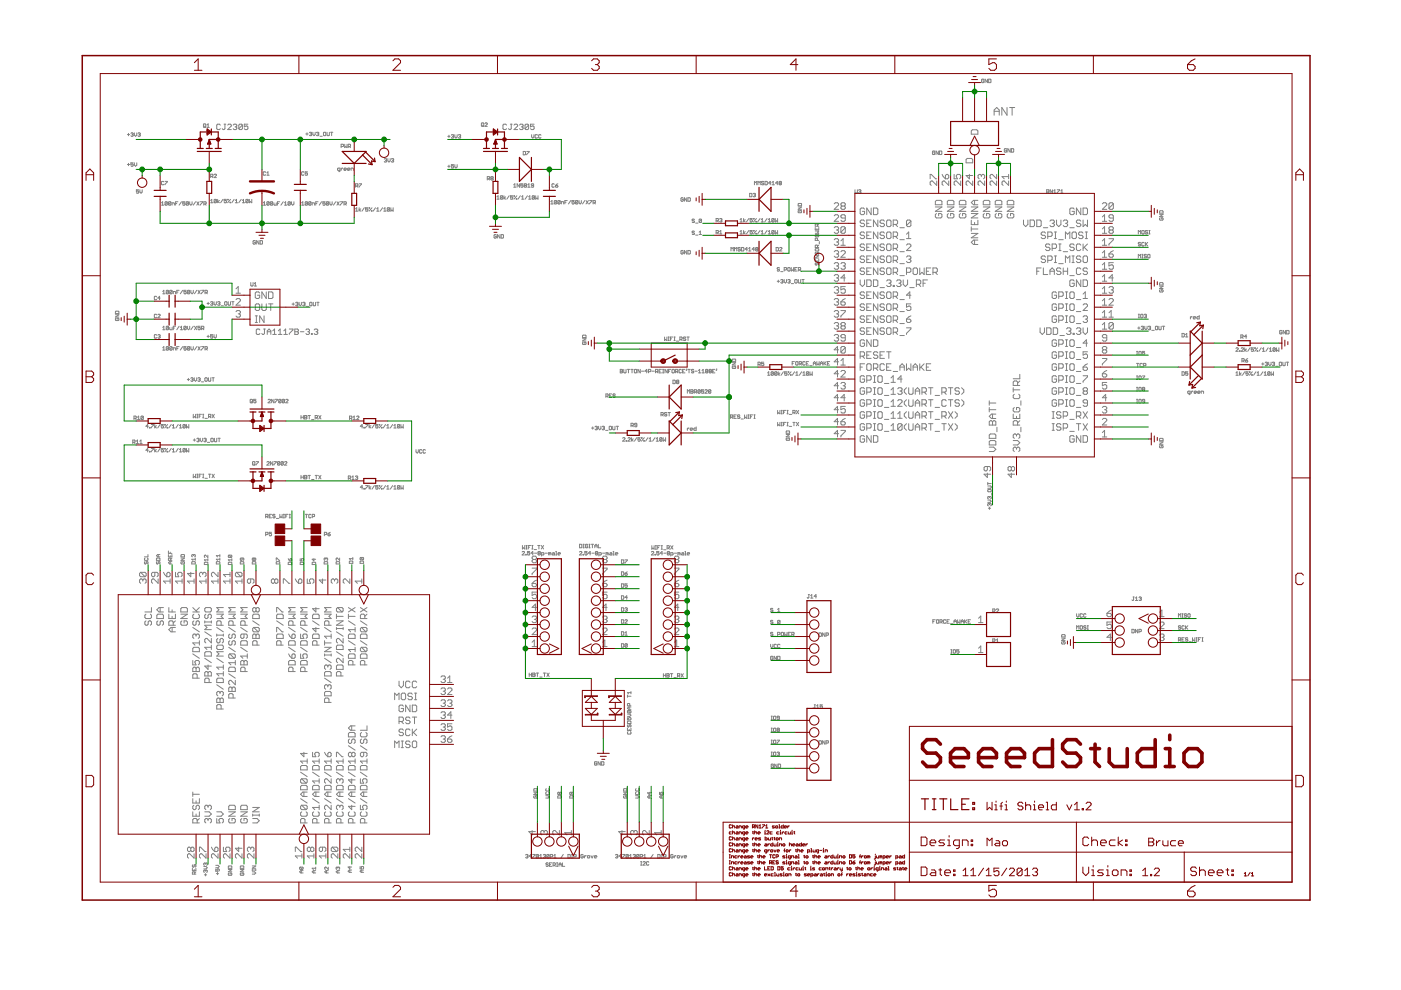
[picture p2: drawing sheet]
<svg xmlns="http://www.w3.org/2000/svg" width="297mm" height="210mm" viewBox="0 0 297 210" stroke-linecap="round" stroke-linejoin="round" font-family="sans-serif">
<g fill="none" stroke="#808080" stroke-width=".21">
<path d="M208.6 16.9l-.1-.1-.4 .1 .1 .6 .4-.1v-.2h-.2M209.4 16.8v.7l-.5-.7v.7M209.6 16.8l.5 .1-.1 .6h-.4zM27 28.5h.5M27 34.9h.5M27.2 28.3v.5M27.2 34.6v.5M27.7 28.3l.4-.1 .1 .1-.1 .2M28 28.5h.1M28.1 28.5l.1 .2-.1 .2-.4-.1M28.2 34.5h-.5v.4l.3-.1 .2 .1-.1 .3-.4-.1M28.5 28.2v.5l.2 .2 .3-.2v-.5"/>
<path d="M28.5 34.5v.5l.2 .2 .3-.2v-.5M29.3 28.3l.3-.1 .1 .1-.1 .2M29.5 28.5h.1M29.6 28.5l.1 .2-.1 .2-.3-.1M34.7 38.6h-.5v.5h.5M35 38.5h.5l-.5 .7M43.2 26.3l.4 .1-.1 .6-.4-.1zM43.4 26.8l.2 .2M43.9 27h.5M43.9 26.5l.2-.2v.7M44.7 37.4h.3l.1-.4-.4-.1v.8M44.9 37.4l.2 .3"/>
<path d="M45.4 37h.5l-.5 .7h.5M46.7 26.5l-.2-.2h-.4l-.1 .2v.8l.1 .2h.4l.2-.2M47.5 26.3h.4M47.7 26.3v1l-.2 .2-.4-.2M48.3 26.5l.2-.2h.4l.1 .2v.2l-.7 .8h.7M49.4 26.5l.2-.2h.4l.2 .2-.2 .4M49.8 26.9h.2M50 26.9l.2 .2-.2 .4h-.4l-.2-.2M51.4 26.5l-.2-.2h-.4l-.2 .2v.8M51.4 26.5v.8l-.2 .2h-.4l-.2-.2M51.4 26.5l-.8 .8M52.6 26.3h-.8v.6l.4-.2 .4 .2v.4l-.2 .2h-.4l-.2-.2"/>
<path d="M56.3 36.5h-.5v.5h.5M56.6 37.1h.5M56.6 36.7l.2-.3v.7M64.5 36.5h-.6v.5h.6M64.8 28.4h.5M65.1 28.2v.5M65.2 36.4h-.5v.4l.2-.1 .3 .1-.1 .3-.4-.1M65.6 28.2l.4-.2 .1 .2-.1 .2M65.8 28.4h.2M66 28.4l.1 .1-.1 .3-.4-.1M66.3 28v.5l.3 .3 .2-.3v-.5M67.1 28.2l.4-.2 .1 .2-.1 .2"/>
<path d="M67.3 28.4h.2M67.5 28.4l.1 .1-.1 .3-.4-.1M67.8 28.9h.5M68.6 28.2h.5l-.1 .6-.4-.1zM69.3 28l.1 .8 .4-.1v-.7M70.1 28h.5M70.3 28v.8M72.1 36.1l-.5-.1 .1-.4h.4v.7l-.3 .1M72.3 31.1h.4l.1-.4-.5-.1v.7M72.3 35.6v.5M72.7 35.6l-.4 .3M72.9 35.9h.5l-.1-.3-.4 .2v.2l.4 .1"/>
<path d="M73.1 30.6v.7l.2-.2 .3 .2v-.7M73.7 35.9h.5l-.1-.3-.4 .2v.2l.4 .1M73.8 31.1h.4l.1-.4-.5-.1v.7M74.1 31.1l.2 .2M74.4 36.1v-.5l.5 .2v.3M75.4 39.5h.4l.1-.4-.5-.1v.7M75.6 39.5l.3 .2M76.1 39h.5l-.5 .7M81.5 33.7l.4-.1v.4M81.7 34h.2M81.9 34v.4l-.4-.2M82.2 33.6v.5l.3 .3 .2-.3v-.5"/>
<path d="M83 33.7l.3-.1 .2 .1-.2 .3M83.2 34h.1M83.3 34l.2 .1-.2 .3-.3-.2M94.9 28.9h.5M94.9 35.3h.5M95.2 28.7v.5M95.2 35v.5M95.7 28.7l.4-.1 .1 .1-.1 .2M95.9 28.9h.2M96.1 28.9l.1 .1-.1 .3-.4-.1M96.2 34.9h-.5v.4l.2-.2 .3 .2-.1 .3-.4-.1M96.4 28.6v.4l.3 .3 .2-.3v-.4"/>
<path d="M96.4 34.9v.5l.3 .2 .2-.2v-.5M97.2 28.7l.4-.1v.3M97.4 28.9h.2M97.6 28.9v.4l-.4-.1M102.2 26.1l.4 .1-.2 .6-.3-.1zM102.3 26.5l.3 .3M102.8 26.2l.2-.1 .3 .1-.5 .6h.5M103.3 37.9h.4l.1-.4-.5-.1v.8M103.6 37.9l.2 .3M104.2 37.8l-.1-.1 .1-.3 .4 .1-.2 .3M104.2 37.8l-.1 .1 .1 .3 .4-.1-.2-.3M104.2 37.8h.2"/>
<path d="M107.4 26.5l-.2-.2h-.4l-.2 .2v.8l.2 .2h.4l.2-.2M108.2 26.3h.4M108.4 26.3v1l-.2 .2-.4-.2M108.9 39.2l.3-.2v.7M108.9 39.7h.5M109 26.5l.2-.2h.4l.1 .2v.2l-.7 .8h.7M110.2 26.5l.1-.2h.4l.2 .2-.2 .4M110.2 39v.7l-.6-.7v.7M110.5 26.9h.2M110.7 26.9l.2 .2-.2 .4h-.4l-.1-.2M110.9 39h-.5v.3l.2-.1 .3 .1-.1 .4-.4-.1M110.9 32.1l.5 .1-.1 .6h-.4z"/>
<path d="M111.3 39.3l-.2 .2 .2 .2 .3-.1-.1-.3M111.3 39.3l-.2-.1 .2-.2 .3 .1-.1 .2M111.3 39.3h.2M111.7 32.1h.5l-.5 .7M111.9 39.7h.5M111.9 39.2l.2-.2v.7M112.1 26.5l-.2-.2h-.4l-.2 .2v.8M112.1 26.5v.8l-.2 .2h-.4l-.2-.2M112.1 26.5l-.8 .8M112.7 28.6v.4l.3 .3 .2-.3v-.4M113.1 39.3h-.3l-.2-.1 .2-.2 .3 .1v.5h-.5M113.2 26.3h-.7v.6l.6-.2 .1 .2v.4l-.1 .2h-.4l-.2-.2"/>
<path d="M114 28.7h-.5v.5h.5M114.7 28.7h-.5v.5h.5M117.5 39.1h-.5v.5h.5M117.8 39.3h.4l.1 .3-.4 .1zM118.3 39l-.5 .3M160 39.2v-.7l.2 .2 .2-.2v.7M160.7 39.2v-.7l.3 .2 .2-.2v.7M161.9 38.6h-.5l.2 .2 .3 .1-.1 .3-.4-.1M162.2 38.5l.5 .1-.1 .6h-.4zM163.4 38.8h-.5l.4-.3v.7M163.7 39.2h.5M163.7 38.7l.2-.2v.7"/>
<path d="M164.9 38.8h-.5l.4-.3v.7M165.3 38.8l-.1-.1 .1-.2 .4 .1-.2 .2M165.3 38.8h.2M165.3 38.8l-.1 .1 .1 .3 .4-.1-.2-.3M197.2 37.9v-.9h.2l1 .9h.2M198.2 32.2l-.1-.2-.4 .2 .1 .6 .4-.2v-.2h-.2M198.6 38.4v.9l-.9-.9h-.3l-.2 .2v.5l.2 .2M198.9 32v.8l-.4-.8v.8M199.2 32l.5 .2-.1 .6h-.4zM199.7 37l.7 .9M200.4 37.2l.5-.2 .2 .2v.5l-.2 .2h-.5zM201.1 38.4v.9l-.9-.9h-.2l-.3 .2v.5l.3 .2"/>
<path d="M202.3 37v.9h.7l-.2-.5 .2-.4h.5l.2 .2v.5l-.2 .2M203.7 38.4v.9l-.9-.9h-.3l-.2 .2v.5l.2 .2M205.1 33.6h.9l.2 .2v.7h-1.4v-.7zM205.5 37v.9l-.7-.7h1.4M206.2 27.5h.9l.2 .2v.7h-1.4v-.7zM206.2 38.4v.9l-.9-.9h-.2l-.3 .2v.5l.3 .2M208.1 37.2l-.3-.2-.4 .2v.5l.2 .2M208.1 37.2l.2-.2 .5 .2v.5l-.3 .2M208.1 37.2v.2M208.8 38.4v.9l-1-.9h-.2l-.2 .2v.5l.2 .2M210.8 24.4v-1.1l.5-.5 .6 .5v1.1M210.8 23.6h1.1"/>
<path d="M211.3 38.4v.9l-.9-.9h-.3l-.2 .2v.5l.2 .2M211.3 37v.9l-.9-.9h-.3l-.2 .2v.5l.2 .2M213.4 31.6l-.1-.1-.4 .1 .2 .7 .3-.2v-.2h-.2M213.5 22.8v1.6l-1.1-1.6v1.6M213.8 37.4h-1.4l.5 .5M213.8 38.4v.9l-.9-.9h-.2l-.3 .2v.5l.3 .2M213.8 37v.9M214.1 22.8h1M214.2 31.5v.8l-.5-.8v.8M214.4 31.5l.5 .1-.1 .7h-.4zM214.6 22.8v1.6M29.4 40.2h-.5v.4l.2-.1 .3 .1-.1 .4-.4-.1"/>
<path d="M29.7 40.2v.5l.2 .3 .2-.3v-.5M34.2 43.5h.5M34.2 43l.3-.2v.7M35.5 42.9h-.5v.5M35.5 42.9v.5h-.5M35.5 42.9l-.5 .5M36.2 42.9v.5h-.5M36.2 42.9h-.5v.5M36.2 42.9l-.5 .5M36.5 43.5v-.5h.4l.1 .5M37.2 43.1h.3M37.7 42.8h-.5v.7"/>
<path d="M38.5 42.8l-.5 .7M39.2 42.8h-.5v.3l.3-.1 .2 .1-.1 .4-.4-.1M40 42.9v.5h-.5M40 42.9h-.5v.5M40 42.9l-.5 .5M40.2 42.8v.5l.3 .2 .2-.2v-.5M41.5 42.8l-.5 .7M41.7 42.8l.5 .7M42.2 42.8l-.5 .7M42.5 42.8h.5l-.5 .7M43.2 43.3h.4l.1-.4-.5-.1v.7M43.5 43.3l.2 .2"/>
<path d="M44.7 42.5l.2-.2v.7M44.7 43h.4M45.9 42.4v.5h-.5M45.9 42.4h-.5v.5M45.9 42.4l-.5 .5M46.1 42.3v.7M46.5 42.5l-.4 .3 .4 .2M47.3 42.3l-.5 .7M48 42.3h-.5v.3l.3-.1 .2 .1-.1 .4-.4-.1M48.3 42.3l.1 .1zM48.8 42.9l.1 .1zM48.9 42.3l-.6 .7"/>
<path d="M49.6 42.3l-.5 .7M49.9 43h.5M49.9 42.5l.2-.2v.7M51.1 42.3l-.5 .7M51.4 43h.5M51.4 42.5l.2-.2v.7M52.6 42.4v.5h-.5M52.6 42.4h-.5v.5M52.6 42.4l-.5 .5M52.9 42.3v.7l.2-.2 .3 .2v-.7M53.2 59.9l.1 .7 .4-.1v-.6M54.2 51.1l-.2-.1-.3 .1 .1 .7 .4-.2v-.2h-.3"/>
<path d="M54.9 51v.8l-.5-.8v.8M55.2 51l.4 .1-.1 .7h-.3zM55.8 43l.3-.2v.7M55.8 43.5h.5M57.1 42.9v.5h-.5M57.1 42.9h-.5v.5M57.1 42.9l-.5 .5M57.8 42.9v.5h-.5M57.8 42.9h-.5v.5M57.8 42.9l-.5 .5M58.1 43l.1 .5h.4v-.5M58.8 43.1h.3"/>
<path d="M59.3 42.8h-.5v.7M60 42.8l-.4 .7M60.3 43.5h.5M60.3 43l.3-.2v.7M61.6 42.9v.5h-.5M61.6 42.9h-.5v.5M61.6 42.9l-.5 .5M61.8 42.8v.5l.3 .2 .2-.2v-.5M63.9 43.5h.6M63.9 43l.3-.2v.7M65.2 42.9v.5h-.5M65.2 42.9h-.5v.5"/>
<path d="M65.2 42.9l-.5 .5M65.9 42.9v.5h-.5M65.9 42.9h-.5v.5M65.9 42.9l-.5 .5M66.2 43.5v-.5h.4l.1 .5M67 43.1h.2M67.4 42.8h-.4v.7M68.2 42.8l-.5 .7M68.9 42.8h-.4v.3l.2-.1 .2 .1-.1 .4-.3-.1M69.7 42.9v.5h-.5M69.7 42.9h-.5v.5M69.7 42.9l-.5 .5"/>
<path d="M69.9 42.8v.5l.3 .2 .2-.2v-.5M71.2 42.8l-.5 .7M71.4 42.8l.5 .7M71.9 42.8l-.5 .7M72.2 42.8h.5l-.5 .7M72.9 43.3h.4l.1-.4-.5-.1v.7M73.2 43.3l.2 .2M75.4 44.3l.2-.3v.8M75.4 44.8h.5M76.1 44v.8M76.5 44.3l-.4 .2 .4 .3M77.2 44l-.4 .8"/>
<path d="M78 44h-.5v.4l.2-.1 .3 .1-.1 .4-.4-.1M78.3 44l.1 .2zM78.7 44.7l.2 .1zM78.9 44l-.6 .8M79.6 44l-.5 .8M79.9 44.8h.5M79.9 44.3l.2-.3v.8M81.1 44l-.5 .8M81.4 44.8h.5M81.4 44.3l.2-.3v.8M82.6 44.2v.5h-.5M82.6 44.2h-.5v.5"/>
<path d="M82.6 44.2l-.5 .5M82.9 44v.8l.2-.3 .3 .3v-.8M105.2 49.9l-.1-.2-.3 .2 .1 .6 .3-.1v-.3h-.2M105.3 42.2h.5M105.3 41.7l.3-.2v.7M106 49.7v.8l-.5-.8v.8M106.3 49.7l.4 .2-.1 .6h-.3zM106.6 41.6v.5h-.5M106.6 41.6h-.5v.5M106.6 41.6l-.5 .5M106.8 41.5v.7M107.2 41.7l-.4 .3 .4 .2"/>
<path d="M107.9 41.5l-.4 .7M108.7 41.5h-.5v.4l.3-.2 .2 .2-.1 .3-.4-.1M109 41.5l.1 .1zM109.5 42.1l.1 .1zM109.6 41.5l-.6 .7M110.3 41.5l-.5 .7M110.6 42.2h.5M110.6 41.7l.2-.2v.7M111.8 41.5l-.5 .7M112.1 41.7l.2-.2v.7M112.1 42.2h.5M113.3 41.6v.5h-.5"/>
<path d="M113.3 41.6h-.5v.5M113.3 41.6l-.5 .5M113.6 41.5v.7l.2-.2 .3 .2v-.7M116.8 43.2h.5M116.8 42.8l.2-.3v.7M118 42.6h-.5v.5M118 42.6v.5h-.5M118 42.6l-.5 .5M118.8 42.6v.5h-.5M118.8 42.6h-.5v.5M118.8 42.6l-.5 .5M119 43.2v-.4h.4l.1 .4"/>
<path d="M119.8 42.9h.2M120.3 42.5h-.5v.7M121 42.5l-.5 .7M121.8 42.5h-.5v.4l.2-.1 .3 .1-.2 .3-.3-.1M122.5 42.6h-.5v.5M122.5 42.6v.5h-.5M122.5 42.6l-.5 .5M122.8 42.5v.5l.2 .2 .3-.2v-.5M124 42.5l-.5 .7M124.2 42.5l.6 .7M124.8 42.5l-.6 .7M125 42.5h.5l-.5 .7"/>
<path d="M125.8 43l.4-.1-.1-.4h-.3v.7M126 43l.2 .2M144.9 42.1l-.2-.2-.3 .2 .1 .6 .4-.2v-.2h-.3M144.9 53.2l-.2-.1-.3 .1 .1 .6 .4-.1v-.2h-.3M145.6 41.9v.8l-.5-.8v.8M145.6 53.1v.7l-.5-.7v.7M145.9 41.9l.5 .2-.2 .6h-.3zM145.9 53.1l.5 .1-.2 .6h-.3zM147.2 49.1h-.5l.2 .3 .3 .1-.1 .2-.4-.1M147.2 46.6h-.5l.2 .2 .3 .1-.1 .3-.4-.1M147.5 47.3h.5M147.5 49.8h.5"/>
<path d="M148.2 49.2l.3-.2v.7M148.2 49.7h.5M148.7 46.6v.5h-.5M148.7 46.6l-.5 .5M148.7 46.6h-.5v.5M151.8 49.4h.4l.1-.4-.5-.1v.7M151.8 46.8h.4l.1-.4-.5-.1v.8M152.1 49.4l.2 .2M152.1 46.8l.2 .3M152.6 49.6h.5M152.6 46.4l.3-.1 .2 .1-.2 .3M152.6 49.1l.2-.2v.7"/>
<path d="M152.8 46.7h.1M152.9 46.7l.2 .1-.2 .3-.3-.2M155 53.2v-.7l.2 .2 .3-.2v.7M155.7 53.2v-.7l.3 .2 .2-.2v.7M156.9 49.1l.2-.2v.7M156.9 46.6l.2-.3v.8M156.9 49.6h.5M156.9 47.1h.5M157 52.6l-.4-.1-.1 .2 .3 .1 .2 .3-.2 .1-.3-.1M157.2 52.5l.5 .1-.1 .6h-.4zM157.6 46.3v.8M157.6 48.9v.7"/>
<path d="M158 49.1l-.4 .3 .4 .2M158 46.6l-.4 .2 .4 .3M158.5 52.8h-.5l.3-.3v.7M158.7 53.2h.5M158.7 52.7l.3-.2v.7M158.8 48.9l-.5 .7M158.8 46.3l-.5 .8M158.9 41l.5 .1-.1 .6h-.4zM159.5 48.9h-.5v.3l.3-.1 .2 .1-.1 .4-.4-.1M159.5 46.3h-.5v.4l.3-.1 .2 .1-.1 .4-.4-.2M159.7 41.1l.3-.1 .2 .1-.2 .3M159.8 48.9l.1 .1z"/>
<path d="M159.8 46.3l.1 .1zM159.9 41.4h.1M160 52.8h-.5l.3-.3v.7M160 41.4l.2 .1-.2 .2-.3-.1M160.3 49.5l.1 .1zM160.3 46.9l.1 .2zM160.3 52.8l-.1-.1 .1-.2 .4 .1-.1 .2M160.3 52.8l-.1 .2 .1 .2 .4-.1-.1-.3M160.3 52.8h.3M160.4 48.9l-.6 .7M160.4 46.3l-.6 .8M161.1 48.9l-.5 .7"/>
<path d="M161.1 46.3l-.5 .8M161.4 49.6h.5M161.4 49.1l.2-.2v.7M161.4 46.6l.2-.3v.8M161.4 47.1h.5M162.6 48.9l-.5 .7M162.6 46.3l-.5 .8M162.9 49.6h.5M162.9 49.1l.2-.2v.7M162.9 46.6l.2-.3v.8M162.9 47.1h.5M164.1 49v.5h-.5"/>
<path d="M164.1 49h-.5v.5M164.1 46.4h-.5v.5M164.1 46.4v.5h-.5M164.1 49l-.5 .5M164.1 46.4l-.5 .5M164.4 46.3v.8l.2-.3 .3 .3v-.8M164.4 48.9v.7l.2-.2 .3 .2v-.7M164.5 52.5l.5 .1-.1 .6h-.4zM164.8 59.6h.5M165 59.4v.5M165.3 56.9l-.4-.2-.1 .3 .3 .1 .2 .2-.2 .2-.3-.2M165.3 52.6l.1-.1 .4 .1-.5 .6h.5"/>
<path d="M165.5 59.4l.4-.1 .1 .1-.1 .2M165.5 57.6h.5M165.8 59.6h.1M165.9 59.6l.1 .2-.1 .2-.4-.1M166.3 59.3v.5l.2 .2 .3-.2v-.5M166.3 57.2l.5-.1-.2-.4h-.3v.8M167 59.4l.4-.1 .1 .1-.1 .2M167.1 56.7l.4 .2-.1 .6-.4-.2zM167.3 59.6h.1M167.4 59.6l.1 .2-.1 .2-.4-.1M167.8 56.7v.8l.2-.3 .3 .3v-.8M168.5 57.1h.3"/>
<path d="M168.5 59.4l.1-.1 .4 .1-.1 .6-.4-.1zM169 56.7h-.5v.8h.5M169.2 43.9h.7l-.7 .5h.7M169.3 57.2l.5-.1-.2-.4h-.3v.8M169.3 59.3l.1 .7 .4-.1v-.6M169.3 43.1h.5l.1 .5h-.7zM169.3 44.6v.5l.6-.1-.1-.4h-.2v.3M169.5 57.2l.3 .3M170 59.3h.5M170.3 59.3v.7M172.8 49h.8l-.3 .2 .3 .3h-.8M172.8 52.8l.7-.1 .1 .4-.6 .1z"/>
<path d="M172.8 48.2v.5h.8v-.5M172.8 55v.5h.8v-.5M172.8 54.2h.8l-.8 .5h.8M173 49.7h.5l.1 .4-.6 .1-.2-.1zM173 53.5l-.2 .1 .2 .4 .2-.2 .1-.3 .3 .1-.1 .4M173 55.7l-.2 .1 .2 .4 .2-.1 .1-.4 .3 .1-.1 .4M173.2 48.5v.2M173.2 55.2v.3M173.3 52.5v-.4l-.3-.1-.2 .5h.8M173.3 51l-.1-.5-.4 .1v.4h.8M173.3 48v-.4l-.3-.1-.2 .5h.8M173.6 52l-.3 .2"/>
<path d="M173.6 47.5l-.3 .2M173.7 51.2v.5M176.9 50.8l.2-.2h.5l.2 .2-.2 .5M176.9 55.9l.2-.2h.5l.2 .2-.2 .5M176.9 43.2l.2-.2h.5l.2 .2v.3l-.9 .9h.9M176.9 58.5l.2-.3h.5l.2 .3-.2 .4M176.9 48.3l.2-.2h.5l.2 .2-.2 .5M176.9 45.8l.2-.3h.5l.2 .3v.2l-.9 .9h.9M176.9 53.4l.2-.3h.5l.2 .3-.2 .4M177.3 53.8h.3M177.3 58.9h.3M177.3 48.8h.3"/>
<path d="M177.3 51.3h.3M177.3 56.4h.3M177.6 58.9l.2 .3-.2 .4h-.5l-.2-.2M177.6 53.8l.2 .3-.2 .4h-.5l-.2-.2M177.6 56.4l.2 .2-.2 .5h-.5l-.2-.2M177.6 48.8l.2 .2-.2 .5h-.5l-.2-.3M177.6 51.3l.2 .2-.2 .5h-.5l-.2-.2M178.3 53.4l.2-.3h.5l.2 .3v.2l-.9 .9h.9M178.3 55.9l.2-.2h.5l.2 .2-.2 .5M178.3 52h.9M178.3 51.1l.5-.5v1.4M178.5 43.7l-.2-.2 .2-.5h.5l.2 .2-.2 .5"/>
<path d="M178.5 43.7l-.2 .2 .2 .5h.5l.2-.2-.2-.5M178.5 43.7h.5M178.8 56.4h.2M179 56.4l.2 .2-.2 .5h-.5l-.2-.2M179.2 58.9h-.9l.7-.7v1.4M179.2 46.2h-.7l-.2-.2 .2-.5h.5l.2 .3v.9l-.2 .2h-.5l-.2-.2M179.2 48.3v.9l-.2 .3h-.5l-.2-.3M179.2 48.3l-.2-.2h-.5l-.2 .2v.9M179.2 48.3l-.9 .9M181.3 40.2v.7l.1 .1 .4-.1v-.7M182 40.3l.4-.1 .1 .1-.1 .3M182.3 40.6h.1"/>
<path d="M182.4 59.4v.9l.4 .4 .5-.4v-.9M182.4 40.6l.1 .1-.1 .3-.4-.1M183.3 44.3l-.2-.2h-.5l-.2 .2v1l.2 .2h.5l.2-.2v-.5h-.5M183.3 52l-.2-.3h-.5l-.2 .5 .2 .2h.5l.2 .5-.2 .2h-.5l-.2-.2M183.3 49.4l-.2-.2h-.5l-.2 .5 .2 .2h.5l.2 .5-.2 .2h-.5l-.2-.2M183.3 57l-.2-.2h-.5l-.2 .5 .2 .2h.5l.2 .5-.2 .2h-.5l-.2-.2M183.3 54.5l-.2-.2h-.5l-.2 .4 .2 .3h.5l.2 .4-.2 .3h-.5l-.2-.3M183.3 46.9l-.2-.2h-.5l-.2 .4 .2 .2h.5l.2 .5-.2 .2h-.5l-.2-.2M183.8 59.4h.7l.2 .2v.9l-.2 .2h-.7zM183.8 57.5h.4M183.8 55h.4M183.8 52.4h.4"/>
<path d="M183.8 49.9h.4M183.8 47.3h.4M184.7 51.7h-.9v1.4h.9M184.7 56.8h-.9v1.4h.9M184.7 54.3h-.9v1.4h.9M184.7 49.2h-.9v1.4h.9M184.7 46.7h-.9v1.3h.9M184.7 44.1v1.4l-.9-1.4v1.4M185.2 59.4h.7l.2 .2v.9l-.2 .2h-.7zM185.2 44.1h.7l.2 .2v1l-.2 .2h-.7zM186.1 46.7v1.3l-.9-1.3v1.3M186.1 49.2v1.4l-.9-1.4v1.4"/>
<path d="M186.1 51.7v1.4l-.9-1.4v1.4M186.1 54.3v1.4l-.9-1.4v1.4M186.1 56.8v1.4l-.9-1.4v1.4M187.5 57l-.2-.2h-.5l-.2 .2 .2 .5h.5l.2 .2-.2 .5h-.5l-.2-.2M187.5 46.9l-.2-.2h-.5l-.2 .2 .2 .4h.5l.2 .3-.2 .4h-.5l-.2-.2M187.5 54.5l-.2-.2h-.5l-.2 .2 .2 .5h.5l.2 .2-.2 .5h-.5l-.2-.3M187.5 52l-.2-.3h-.5l-.2 .3 .2 .4h.5l.2 .3-.2 .4h-.5l-.2-.2M187.5 49.4l-.2-.2h-.5l-.2 .2 .2 .5h.5l.2 .2-.2 .5h-.5l-.2-.2M188 52l.2-.3h.5l.2 .3v.9l-.2 .2h-.5l-.2-.2zM188 57l.2-.2h.5l.2 .2v1l-.2 .2h-.5l-.2-.2zM188 54.5l.2-.2h.5l.2 .2v.9l-.2 .3h-.5l-.2-.3zM188 46.9l.2-.2h.5l.2 .2v.9l-.2 .2h-.5l-.2-.2z"/>
<path d="M188 59.6l.2-.2h.5l.2 .2-.2 .4M188.2 49.2h.5l.2 .2v1l-.2 .2h-.5l-.2-.2v-1zM189.4 57.7h.7l.2-.2v-.5l-.2-.2h-.7v1.4M189.4 52.7h.7l.2-.3v-.4l-.2-.3h-.7v1.4M189.4 50.1h.7l.2-.2v-.5l-.2-.2h-.7v1.4M189.4 55.2h.7l.2-.2v-.5l-.2-.2h-.7v1.4M189.4 47.6h.7l.2-.3v-.4l-.2-.2h-.7v1.3M189.8 47.6l.5 .4M189.8 50.1l.5 .5M189.8 52.7l.5 .4M189.8 55.2l.5 .5M189.8 57.7l.5 .5"/>
<path d="M190.1 59.6l.2-.2h.5l.2 .2-.2 .4M190.8 58.4h.9M190.8 55.9h.9M190.8 53.4h.9M190.8 50.8h.9M190.8 48.3h.9M191.5 59.4v.9l.5 .4 .4-.4v-.9M192.2 52l.2-.3h.5l.2 .3v.2l-.9 .9h.9M192.2 57.7h.7l.2-.2v-.5l-.2-.2h-.7v1.4M192.2 54.5l.2-.2h.5l.2 .2-.2 .5M192.2 50.6h.9M192.2 49.7l.5-.5v1.4"/>
<path d="M192.7 55h.2M192.9 55l.2 .2-.2 .5h-.5l-.2-.3M193.1 46.9v.9l-.2 .2h-.5l-.2-.2M193.1 46.9l-.2-.2h-.5l-.2 .2v.9M193.1 46.9l-.9 .9M193.6 57l.2-.2h.5l.2 .2v1l-.2 .2h-.5l-.2-.2zM195 56.8v1.4l.5-.5 .4 .5v-1.4M196.4 57.5h.5M196.6 59.4h-.9v1.3M197.3 56.8h-.9v1.4h.9M197.8 57.7h.7l.2-.2v-.5l-.2-.2h-.7v1.4M198.3 57.7l.4 .5"/>
<path d="M198.3 43.9h1.4l-1.4 .9h1.4M198.3 42.7l.2-.2h1l.2 .2v.7h-1.4zM198.5 45.3l-.2 .2v.5l.2 .2h1l.2-.2v-.5l-.2-.2h-.5v.4M200.9 42.7l.2-.2h.9l.2 .2v.7h-1.3zM200.9 43.9h1.3l-1.3 .9h1.3M201.1 45.3l-.2 .2v.5l.2 .2h.9l.2-.2v-.5l-.2-.2h-.5v.4M203.4 43.9h1.4l-1.4 .9h1.4M203.4 42.7l.2-.2h1l.2 .2v.7h-1.4zM203.6 45.3l-.2 .2v.5l.2 .2h1l.2-.2v-.5l-.2-.2h-.5v.4M205.9 49.5h1.4l-1.4 .9h1.4M205.9 43.9h1.4l-1.4 .9h1.4M205.9 46.7v.9h1.4v-.9"/>
<path d="M205.9 48.1v.9M205.9 45.3h1.4l-1.4 .9h1.4M205.9 48.6h1.4M206.6 42.5v.9M206.6 47.2v.4M206.6 50.9v.9M207.3 42.5h-.9l-.5 .4 .5 .5h.9M207.3 50.9h-.9l-.5 .5 .5 .4h.9M208.5 43.9h1.4l-1.4 .9h1.4M208.5 42.7l.2-.2h.9l.3 .2v.7h-1.4zM208.7 45.3l-.2 .2v.5l.2 .2h.9l.3-.2v-.5l-.3-.2h-.4v.4M211 43.9h1.4l-1.4 .9h1.4"/>
<path d="M211 42.7l.2-.2h1l.2 .2v.7h-1.4zM211.2 45.3l-.2 .2v.5l.2 .2h1l.2-.2v-.5l-.2-.2h-.5v.4M213.6 43.9h1.3l-1.3 .9h1.3M213.6 42.7l.2-.2h.9l.2 .2v.7h-1.3zM213.8 45.3l-.2 .2v.5l.2 .2h.9l.2-.2v-.5l-.2-.2h-.5v.4M217 46.7v.9l.5 .4 .4-.4v-.9M218.4 46.7h.7l.2 .2v.9l-.2 .2h-.7zM219.8 46.7h.7l.2 .2v.9l-.2 .2h-.7zM219.8 57.5h.5M220.7 56.8h-.9v1.4M221.2 56.8v1.4h.9M221.2 48.3h.9"/>
<path d="M221.7 54.5l-.3-.2h-.4l-.3 .2 .3 .5h.4l.3 .2-.3 .5h-.4l-.3-.3M221.7 49.4l-.3-.2h-.4l-.3 .2 .3 .5h.4l.3 .2-.3 .5h-.4l-.3-.2M221.9 40.7h.4l.1-.4-.5-.1v.8M222.1 50.1h.7l.3-.2v-.5l-.3-.2h-.7v1.4M222.1 55.2h.7l.3-.2v-.5l-.3-.2h-.7v1.4M222.2 40.7l.2 .3M222.6 52l-.2-.3h-.5l-.2 .3 .2 .4h.5l.2 .3-.2 .4h-.5l-.2-.2M222.6 58.2v-.9l.5-.5 .4 .5v.9M222.6 57.5h.9M222.6 46.9l.2-.2h.5l.2 .2-.2 .4M223.1 52.7h.7l.2-.3v-.4l-.2-.3h-.7v1.4M223.1 47.3h.2"/>
<path d="M223.2 40.2v.8l-.5-.8v.8M223.3 47.3l.2 .3-.2 .4h-.5l-.2-.2M223.4 40.5l.2-.3v.8M223.4 41h.5M223.5 54.3h.5M223.5 55.7h.5M223.5 49.2h.5M223.5 50.6h.5M223.8 49.2v1.4M223.8 54.3v1.4M224 46.7v.9l.5 .4 .4-.4v-.9M224.2 40.2h.4l-.4 .8"/>
<path d="M224.5 51.7h.5M224.5 53.1h.5M224.5 55.9h.9M224.5 50.8h.9M224.7 51.7v1.4M224.9 41h.5M224.9 40.5l.2-.3v.8M224.9 57l-.2-.2h-.5l-.2 .5 .2 .2h.5l.2 .5-.2 .2h-.5l-.2-.2M225.4 56.8v1.4M225.4 46.9l.3-.2h.4l.3 .2-.3 .4M225.4 57.5h1M225.4 53.4h1"/>
<path d="M225.9 50.6v-1.4l.5 .5 .4-.5v1.4M225.9 55.7v-1.4l.5 .4 .4-.4v1.4M225.9 47.3h.2M226.1 47.3l.3 .3-.3 .4h-.4l-.3-.2M226.4 56.8v1.4M226.8 58.4h1M226.8 48.3h1M227.3 49.4l.2-.2h.5l.2 .2v1l-.2 .2h-.5l-.2-.2zM227.3 54.3h.5M227.3 55.7h.5M227.5 54.3v1.4M227.8 59.6l-.3-.2h-.4l-.3 .2v.9l.3 .2h.4l.3-.2v-.5h-.5"/>
<path d="M227.8 44.3l-.3-.2h-.4l-.3 .2v1l.3 .2h.4l.3-.2v-.5h-.5M227.8 52l-.3-.3h-.4l-.3 .3 .3 .4h.4l.3 .3-.3 .4h-.4l-.3-.2M229.2 57l-.3-.2h-.4l-.3 .2v1l.3 .2h.4l.3-.2M229.2 52l-.3-.3h-.4l-.3 .3v.9l.3 .2h.4l.3-.2M229.2 44.1v1.4l-1-1.4v1.4M229.2 46.9l-.3-.2h-.4l-.3 .2 .3 .4h.4l.3 .3-.3 .4h-.4l-.3-.2M229.2 54.5l-.3-.2h-.4l-.3 .2 .3 .5h.4l.3 .2-.3 .5h-.4l-.3-.3M229.2 59.4v1.3l-1-1.3v1.3M229.6 49.4l-.2-.2h-.5l-.2 .2 .2 .5h.5l.2 .2-.2 .5h-.5l-.2-.2M229.6 54.5l.3-.2h.4l.3 .2v.9l-.3 .3h-.4l-.3-.3zM229.6 44.1h.7l.3 .2v1l-.3 .2h-.7zM229.6 46.7v1.3l.5-.4 .5 .4v-1.3"/>
<path d="M229.6 51.7v1.4M229.6 59.4h.7l.3 .2v.9l-.3 .2h-.7zM229.9 52.4l.7 .7M230.1 49.2h.5M230.1 50.6h.5M230.3 49.2v1.4M230.6 57l-.3-.2h-.4l-.3 .2 .3 .5h.4l.3 .2-.3 .5h-.4l-.3-.2M230.6 51.7l-1 1M233.7 53.6l.5-.5v1.4M233.7 43.2l.3-.2h.4l.3 .2v.3l-1 .9h1M233.7 49.5h1M233.7 46l.5-.5v1.4"/>
<path d="M233.7 48.5l.5-.4v1.4M233.7 51.1l.5-.5v1.4M233.7 56.2l.5-.5v1.4M233.7 58.7l.5-.5v1.4M233.7 59.6h1M233.7 57.1h1M233.7 54.5h1M233.7 52h1M233.7 46.9h1M235.1 53.8h.7l.3 .5-.3 .2h-.4l-.3-.2zM235.1 50.6h1v.2l-1 1v.2M235.4 48.8l-.3 .2 .3 .5h.4l.3-.3-.3-.4"/>
<path d="M235.4 48.8l-.3-.3 .3-.4h.4l.3 .2-.3 .5M235.4 48.8h.4M236.1 43.2l-.3-.2h-.4l-.3 .2v1M236.1 43.2v1l-.3 .2h-.4l-.3-.2M236.1 55.7h-1v.7l.7-.2 .3 .2v.5l-.3 .2h-.4l-.3-.2M236.1 46.2h-.7l-.3-.2 .3-.5h.4l.3 .3v.9l-.3 .2h-.4l-.3-.2M236.1 58.9h-1l.7-.7v1.4M236.1 53.1l-1 .7M236.1 43.2l-1 1M241.3 49.6v-.7l.3 .2 .2-.2v.7M241.3 54.7v-.8l.3 .3 .2-.3v.8M241.8 51.5l-.1-.1-.4 .1 .2 .3 .3 .1-.1 .2-.4-.1"/>
<path d="M242.1 49h.5l-.1 .6-.4-.1zM242.1 53.9h.2M242.1 54.7h.2M242.2 53.9v.8M242.6 51.5l-.1-.1-.4 .1v.5h.5M242.8 51.4v.7M243 51.8l.3 .3M243.1 54.1l-.1-.2-.4 .2 .1 .2 .4 .1-.1 .3-.4-.2M243.3 49h-.5l.2 .2 .3 .2-.1 .2-.4-.1M243.3 54.1l.2-.2 .3 .2-.1 .6-.4-.2zM243.3 51.4l-.5 .5M243.6 49.6h.2"/>
<path d="M243.6 48.9h.2M243.7 48.9v.7M245.9 45.4h.7l-.7 .5h.7M246 44.7h.5l.1 .5h-.7zM246 46.2l-.1 .1 .1 .4 .6-.1-.1-.4h-.3v.2M246 59.9h.5l.1 .5h-.7zM24.5 66.7h.7l-.7 .5h.7M24.6 67.5l-.1 .1 .1 .4h.5l.1-.4-.4-.1v.2M24.6 66h.5l.1 .5h-.7zM33.2 66.8l-.1-.2-.4 .2 .1 .6 .4-.2M33.2 71.1l-.1-.1-.4 .1 .1 .6 .4-.1M33.2 62.9l-.1-.1-.4 .1 .1 .7 .4-.2"/>
<path d="M33.5 71.1l.3-.1 .2 .1-.2 .2M33.5 66.8l.1-.2 .4 .2-.5 .6h.5M33.7 71.3h.1M33.8 71.3l.2 .2-.2 .2-.3-.1M34 63.2h-.5l.3-.4v.8M34.5 69.4l.2-.2v.7M34.5 61.8l.2-.2v.7M34.5 73.7l.2-.2v.7M34.5 69.9h.5M34.5 74.2h.5M34.5 62.3h.5M35.7 69.3l-.1 .6-.4-.1"/>
<path d="M35.7 61.7l-.3-.1-.2 .6M35.7 69.3l-.3-.1-.2 .6M35.7 73.6l-.1-.1-.4 .1v.5M35.7 61.7v.5l-.1 .1-.4-.1M35.7 73.6l-.1 .6-.4-.1M35.7 69.3l-.5 .5M35.7 73.6l-.5 .5M35.7 61.7l-.5 .5M36 69.4l.1 .5h.4v-.5M36.5 61.7l-.4-.1-.1 .6M36.5 73.6l-.4-.1-.1 .6M36.5 61.7l-.1 .6-.4-.1"/>
<path d="M36.5 73.6l-.1 .6-.4-.1M36.5 73.6l-.5 .5M36.5 61.7l-.5 .5M36.7 62.3v-.5h.4l.1 .5M36.7 74.2v-.5l.5 .2v.3M36.7 69.6h.3M37.2 69.2h-.5v.7M37.5 73.9h.2M37.5 61.9h.2M38 69.2l-.5 .7M38 73.5h-.5v.7M38 61.6h-.5v.7"/>
<path d="M38.2 69.9h.5M38.2 69.4l.3-.2v.7M38.7 73.5l-.5 .7M38.7 61.6l-.5 .7M39.5 69.3l-.2 .6-.3-.1M39.5 69.3l-.4-.1-.1 .6M39.5 61.6h-.5v.3l.2-.1 .3 .1-.2 .4-.3-.1M39.5 73.5h-.5v.4l.2-.2 .3 .2-.2 .3-.3-.1M39.5 69.3l-.5 .5M39.7 69.2v.5l.3 .2 .2-.2v-.5M40.2 61.7l-.3-.1-.2 .6M40.2 73.6l-.1-.1-.4 .1v.5"/>
<path d="M40.2 61.7l-.1 .6-.4-.1M40.2 73.6l-.1 .6-.4-.1M40.2 73.6l-.5 .5M40.2 61.7l-.5 .5M40.5 61.6v.5l.2 .2 .3-.2v-.5M40.5 73.5v.5l.2 .2 .3-.2v-.5M41 69.2l-.5 .7M41.2 69.2l.5 .7M41.7 69.2l-.5 .7M41.7 73.5l-.5 .7M41.7 61.6l-.5 .7M42 73.5l.5 .7"/>
<path d="M42 61.6l.5 .7M42.5 69.2h-.5v.4l.4-.2 .1 .4-.1 .1-.4-.1M42.5 73.5l-.5 .7M42.5 61.6l-.5 .7M42.7 69.7l.5-.1-.1-.4h-.4v.7M42.7 61.6h.5l-.5 .7M42.7 73.5h.5l-.5 .7M43 69.7l.2 .2M43.5 74l.5-.1-.2-.4h-.3v.7M43.5 62.1l.5-.2-.2-.3h-.3v.7M43.7 74l.3 .2M43.7 62.1l.3 .2"/>
<path d="M43.9 71.3h.5M43.9 64.3h.5M44.1 64.1v.5M44.1 71.1v.5M44.6 64.1l.4-.1 .1 .1-.1 .2M44.9 64.3h.1M45 64.3l.1 .2-.1 .2-.4-.1M45.1 71h-.5v.3l.3-.1 .2 .1-.1 .4-.4-.1M45.4 71v.5l.2 .2 .3-.2v-.5M45.4 64v.5l.2 .2 .3-.2v-.5M46.1 64.1l.4-.1 .1 .1-.1 .2M46.4 64.3h.1"/>
<path d="M46.5 64.3l.1 .2-.1 .2-.4-.1M46.9 64.8h.5M47.6 64.1l.2-.1 .3 .1-.1 .6-.4-.1zM48.4 64l.1 .7 .4-.1v-.6M49.1 64h.5M49.4 64v.7M50 63.5l.3-.2h.4l.3 .2v.3l-1 .9h1M50 66.1l.3-.3h.4l.3 .3-.3 .4M50 61.2l.5-.4v1.4M50 62.2h1M50.5 66.5h.2M50.7 66.5l.3 .3-.3 .4h-.4l-.3-.2"/>
<path d="M53.9 60.2l.2-.3v.7M53.9 60.6h.5M54.1 68.4h.5M54.1 67h.5M54.1 64.7l.3-.3h.4l.3 .3v.9l-.3 .2h-.4l-.3-.2zM54.4 67v1.4M55.1 62.1l-.3-.2h-.4l-.3 .2v1l.3 .2h.4l.3-.2v-.5h-.5M55.1 70l-.2-.2h-.4l-.2 .2v.7l.2 .2h.4l.2-.2M55.5 64.4v1.2l.3 .2h.4l.3-.2v-1.2M55.9 69.8h.4M56 67v1.4l-.9-1.4v1.4M56.1 69.8v.9l-.2 .2-.4-.2"/>
<path d="M56.5 61.9v1.4l-1-1.4v1.4M56.7 70.9v-.8l.3-.3 .4 .3v.8M56.7 70.3h.7M56.9 61.9h.7l.3 .2v1l-.3 .2h-.7zM56.9 64.4h1M57.4 64.4v1.4M57.8 70.9h.8M57.8 70.1l.4-.3v1.1M59 70.9h.8M59 70.1l.4-.3v1.1M60.2 70.1l.4-.3v1.1M60.2 70.9h.7"/>
<path d="M61.3 69.8h.8l-.8 1.1M61.9 64.5h.5M62.2 64.2v.5M62.5 69.8h.6l.2 .2-.2 .3 .2 .4-.2 .2h-.6zM62.5 70.3h.6M62.7 64.2l.3-.1 .2 .1-.2 .3M62.9 64.5h.1M63 64.5l.2 .1-.2 .2-.3-.1M63.4 64.1v.5l.3 .2 .2-.2v-.5M63.7 70.3h.8M64.2 64.2l.3-.1 .2 .1-.2 .3M64.4 64.5h.1"/>
<path d="M64.5 64.5l.2 .1-.2 .2-.3-.1M64.9 70l.1-.2h.4l.2 .2-.2 .3M64.9 65h.5M65.2 70.3h.2M65.4 70.3l.2 .2-.2 .4h-.4l-.1-.2M65.7 64.2l.1-.1 .3 .1-.1 .6-.3-.1zM66 70.7h.2v.2h-.2zM66.4 64.1l.1 .7 .4-.1v-.6M66.6 70l.2-.2h.4l.2 .2-.2 .3M67 70.3h.2M67.2 64.1h.4M67.2 70.3l.2 .2-.2 .4h-.4l-.2-.2"/>
<path d="M67.4 64.1v.7M123.5 71.8h.7l-.7 .5h.7M123.6 72.6l-.1 .1 .1 .3h.5l.1-.3-.3-.1v.2M123.6 71.1h.5l.1 .5h-.7zM131.5 78.3l.5 .1-.1 .7h-.4zM131.5 78.7h.4M132.2 78.3l.2 .8 .3-.2v-.6M133 78.3h.5M133.2 78.3v.8M133.8 78.3h.4M134 78.3v.8M134.5 78.4l.1-.1 .4 .1-.1 .7-.4-.2z"/>
<path d="M135.7 78.3v.8l-.4-.8v.8M136 78.7h.5M137.2 78.7h-.5l.4-.4v.8M137.5 78.8l.5-.1-.1-.4h-.4v.8M138.2 78.7h.5M139 78.8h.4l.1-.4-.5-.1v.8M139.2 78.8l.3 .3M139.7 78.7h.3M140.2 78.3h-.5v.8h.5M140.5 79.1h.2M140.5 78.3h.2M140.6 78.3v.8"/>
<path d="M140.9 71.5v.7l.2-.2 .3 .2v-.7M141.5 78.3v.8l-.5-.8v.8M141.6 71.5h.3M141.6 72.2h.3M141.7 78.7h.3M141.8 71.5v.7M142.2 71.8h.2M142.2 78.3h-.5v.8M142.5 78.4l.1-.1 .4 .1-.1 .7-.4-.2zM142.6 71.5h-.4v.7M142.9 71.5h.3M142.9 72.2h.3"/>
<path d="M143 71.5v.7M143.2 78.8l.5-.1-.1-.4h-.4v.8M143.4 72.3h.5M143.5 78.8l.2 .3M144.1 72l.5-.2-.1-.3h-.4v.7M144.4 72l.2 .2M144.5 78.4l-.2-.1-.3 .1v.5l.1 .2 .4-.2M144.7 78.7h.3M145.2 78.3h-.5v.8h.5M145.4 71.6l-.4-.1-.1 .2 .4 .1 .1 .3-.1 .1-.4-.1M145.6 78.2l-.1 .4M145.6 71.5h.5"/>
<path d="M145.8 78.3h.5M145.9 71.5v.7M146.1 78.3v.8M147.1 78.4l-.1-.1-.4 .1 .1 .3 .4 .1-.1 .3-.4-.2M147.3 78.7h.5M148.1 79.1h.5M148.1 78.6l.2-.3v.8M148.8 79.1h.5M148.8 78.6l.3-.3v.8M149.7 78.7l-.1 .1 .1 .3 .4-.2-.1-.2M149.7 78.7l-.1-.1 .1-.3 .4 .1-.1 .3M149.7 78.7h.3"/>
<path d="M150.5 78.7v.4l.3-.2-.1-.2M150.5 78.7v-.4l.3 .1-.1 .3M150.5 78.7h.2M151.1 78.7h.2M151.6 78.3h-.5v.8h.5M152 78.2l-.2 .4M155.3 76.9h.7l-.7 .5h.7M155.4 77.6v.5h.5l.1-.3-.4-.2v.3M155.4 76.1h.5l.1 .5h-.7zM160.7 77.3h.4l.1-.4-.5-.1v.7M161 77.3l.2 .2M161.9 76.8h-.4v.4l.2-.2 .2 .2-.1 .3-.3-.1"/>
<path d="M162.8 79.6h.4M162.8 79.1l.2-.3v.8M164 79v.4l-.1 .2-.4-.2M164 79l-.4-.2-.1 .6M164 79l-.5 .4M164.7 79l-.1 .6-.4-.2M164.7 79l-.3-.2-.2 .6M164.7 79l-.5 .4M165 78.8v.8M165.4 79.1l-.4 .2 .4 .3M166.1 78.8l-.5 .8M166.9 78.8h-.6v.4l.3-.1 .3 .1-.2 .4-.4-.2"/>
<path d="M167.1 78.8l.1 .2zM167.6 79.4l.1 .2zM167.7 78.8l-.6 .8M167.8 60.1h.5M168 77h.2M168.4 76.7h-.4v.7M168.5 78.8l-.5 .8M168.7 76.8l.1-.1 .4 .1-.1 .6-.4-.1zM168.7 79.6h.5M168.7 79.1l.3-.3v.8M169.4 77.2l.5-.2-.1-.3h-.4v.7M169.7 77.2l.2 .2"/>
<path d="M170 78.8l-.5 .8M170.2 79.6h.5M170.2 79.1l.3-.3v.8M170.7 76.8l-.1-.1-.4 .1 .1 .6 .4-.1M170.9 77h.3M171.4 76.7h-.5v.7h.5M171.5 79l-.2 .6-.3-.2M171.5 79l-.4-.2-.1 .6M171.5 79l-.5 .4M171.7 77.5h.5M171.7 78.8v.8l.3-.3 .2 .3v-.8M172.4 77h.5"/>
<path d="M172.4 77.4v-.5l.3-.2 .2 .2v.5M173.2 76.7v.7l.2-.2 .3 .2v-.7M173.9 77.4v-.5l.3-.2 .2 .2v.5M173.9 77h.5M174.7 76.7v.7M174.8 77l.4 .4M175.2 76.7l-.5 .5M175.4 77h.3M175.9 76.7h-.5v.7h.5M176.9 66.1l.2-.3h.5l.2 .3-.2 .4M176.9 68.6l.2-.2h.5l.2 .2-.2 .5M176.9 63.5l.2-.2h.5l.2 .2-.2 .5"/>
<path d="M176.9 61l.2-.2h.5l.2 .2-.2 .5M176.9 71.2l.2-.3h.5l.2 .3-.2 .4M177.3 66.5h.3M177.3 71.6h.3M177.3 61.5h.3M177.3 64h.3M177.3 69.1h.3M177.6 71.6l.2 .3-.2 .4h-.5l-.2-.2M177.6 69.1l.2 .2-.2 .5h-.5l-.2-.2M177.6 66.5l.2 .3-.2 .4h-.5l-.2-.2M177.6 64l.2 .2-.2 .5h-.5l-.2-.2M177.6 61.5l.2 .2-.2 .5h-.5l-.2-.3"/>
<path d="M177.8 79.2h-.9l.7-.7v1.4M177.8 74.2h-.9l.7-.7v1.4M177.8 76.7h-.9l.7-.7v1.4M178.3 77.4h.9M178.3 64h.7l.2 .5-.2 .2h-.5l-.2-.2zM178.3 65.8h.9v.3l-.9 .9v.2M178.3 78.8l.2-.3h.5l.2 .3v.2l-.9 .9h.9M178.3 76.5l.5-.5v1.4M178.5 69.1l-.2-.2 .2-.5h.5l.2 .2-.2 .5M178.5 69.1l-.2 .2 .2 .5h.5l.2-.2-.2-.5M178.5 69.1h.5M179.2 73.7l-.2-.2h-.5l-.2 .2v.9"/>
<path d="M179.2 73.7l-.9 .9M179.2 60.8h-.9v.7l.7-.3 .2 .3v.4l-.2 .3h-.5l-.2-.3M179.2 71.6h-.7l-.2-.2 .2-.5h.5l.2 .3v.9l-.2 .2h-.5l-.2-.2M179.2 73.7v.9l-.2 .3h-.5l-.2-.3M179.2 63.3l-.9 .7M182.4 75.5h.7l.2-.2v-.5l-.2-.2h-.7v1.4M182.4 77.8h.4M182.8 75.5l.5 .5M183.3 72.3l-.2-.2h-.5l-.2 .2v.9l.2 .2h.5l.2-.2v-.5h-.5M183.3 62.1l-.2-.2h-.5l-.2 .5 .2 .2h.5l.2 .5-.2 .2h-.5l-.2-.2M183.3 69.7l-.2-.2h-.5l-.2 .2 .2 .5h.5l.2 .2-.2 .5h-.5l-.2-.2M183.3 64.7l-.2-.3h-.5l-.2 .3 .2 .4h.5l.2 .3-.2 .4h-.5l-.2-.2"/>
<path d="M183.3 67.2l-.2-.2h-.5l-.2 .2 .2 .5h.5l.2 .2-.2 .5h-.5l-.2-.3M183.3 79.9l-.2-.2h-.5l-.2 .2v.9l.2 .3h.5l.2-.3v-.4h-.5M183.3 77.1h-.9v1.4M183.8 77.4l.2-.3h.5l.2 .3v.9l-.2 .2h-.5l-.2-.2zM183.8 62.6h.4M183.8 75.3h.4M183.8 70.2h.4M183.8 67.7h.4M183.8 65.1h.4M184.7 61.9h-.9v1.4h.9M184.7 67h-.9v1.4h.9M184.7 64.4h-.9v1.4h.9"/>
<path d="M184.7 69.5h-.9v1.4h.9M184.7 74.6h-.9v1.4h.9M184.7 72.1v1.3l-.9-1.3v1.3M185.2 72.1h.7l.2 .2v.9l-.2 .2h-.7zM185.2 78.1h.7l.2-.3v-.4l-.2-.3h-.7v1.4M185.2 79.7h.5M185.4 79.7v1.4M185.7 78.1l.4 .4M186.1 74.8l-.2-.2h-.5l-.2 .2 .2 .5h.5l.2 .2-.2 .5h-.5l-.2-.2M186.1 61.9v1.4l-.9-1.4v1.4M186.1 64.4v1.4l-.9-1.4v1.4M186.1 67v1.4l-.9-1.4v1.4"/>
<path d="M186.1 69.5v1.4l-.9-1.4v1.4M186.4 79.7h.4l.2 .2v.9l-.2 .3h-.4l-.3-.3v-.9zM186.6 75.3h.4M186.6 61h.9M187.5 62.1l-.2-.2h-.5l-.2 .2 .2 .5h.5l.2 .2-.2 .5h-.5l-.2-.2M187.5 64.7l-.2-.3h-.5l-.2 .3 .2 .4h.5l.2 .3-.2 .4h-.5l-.2-.2M187.5 77.4l-.2-.3h-.5l-.2 .3v.9l.2 .2h.5l.2-.2M187.5 67.2l-.2-.2h-.5l-.2 .2 .2 .5h.5l.2 .2-.2 .5h-.5l-.2-.3M187.5 69.7l-.2-.2h-.5l-.2 .2 .2 .5h.5l.2 .2-.2 .5h-.5l-.2-.2M187.5 74.6h-.9v1.4h.9M188 64.7l.2-.3h.5l.2 .3v.9l-.2 .2h-.5l-.2-.2zM188 67.2l.2-.2h.5l.2 .2v.9l-.2 .3h-.5l-.2-.3z"/>
<path d="M188 69.7l.2-.2h.5l.2 .2v1l-.2 .2h-.5l-.2-.2zM188 77.8h.4M188 74.6h.9M188.2 61.9h.5l.2 .2v1l-.2 .2h-.5l-.2-.2v-1zM188.4 60h.3M188.4 74.6v1.4M188.7 60l.2 .3-.2 .4h-.5l-.2-.2M188.9 77.1h-.9v1.4h.9M189.4 62.8h.7l.2-.2v-.5l-.2-.2h-.7v1.4M189.4 67.9h.7l.2-.2v-.5l-.2-.2h-.7v1.4M189.4 70.4h.7l.2-.2v-.5l-.2-.2h-.7v1.4M189.4 65.4h.7l.2-.3v-.4l-.2-.3h-.7v1.4"/>
<path d="M189.4 78.8h.9M189.4 60.5h.2v.2h-.2zM189.8 67.9l.5 .5M189.8 70.4l.5 .5M189.8 62.8l.5 .5M189.8 65.4l.5 .4M190.6 60h.2M190.8 77.8h.9M190.8 71.1h.9M190.8 68.6h.9M190.8 66.1h.9M190.8 63.5h.9"/>
<path d="M190.8 60l.2 .3-.2 .4h-.5l-.2-.2M190.8 78.5v-.9l.5-.5 .4 .5v.9M192.2 67.7h.7l.2 .4-.2 .3h-.5l-.2-.3zM192.2 69.5h.9v.2l-.9 1v.2M192.2 77.1v1.4l.5-.4 .4 .4v-1.4M192.9 61h.9M193.1 64.4h-.9v.7l.5-.2 .4 .2v.5l-.2 .2h-.5l-.2-.2M193.1 62.6h-.9l.7-.7v1.4M193.1 67l-.9 .7M193.6 77.8h.9M193.6 78.5v-.9l.5-.5 .4 .5v.9M194.3 60.3h.7l.2-.3v-.4l-.2-.2h-.7v1.3"/>
<path d="M194.8 60.3l.4 .4M195 77.1v1.4M195.2 77.8l.7 .7M195.7 60h.5M195.9 77.1l-.9 1M196.4 77.8h.5M197.3 77.1h-.9v1.4h.9M216.2 79.4v.9h-1.4M220.5 69.5v.9l.5 .5 .4-.5v-.9M221.9 69.5h.7l.2 .2v1l-.2 .2h-.7zM223.3 69.5h.7l.2 .2v1l-.2 .2h-.7zM224 64.7l-.2-.3h-.5l-.2 .3v.9l.2 .2h.5l.2-.2v-.5h-.5"/>
<path d="M224 72.3l-.2-.2h-.5l-.2 .2v.9l.2 .2h.5l.2-.2v-.5h-.5M224 62.1l-.2-.2h-.5l-.2 .2v1l.2 .2h.5l.2-.2v-.5h-.5M224 67.2l-.2-.2h-.5l-.2 .2v.9l.2 .3h.5l.2-.3v-.4h-.5M224 74.8l-.2-.2h-.5l-.2 .2v1l.2 .2h.5l.2-.2v-.5h-.5M224 77.4l-.2-.3h-.5l-.2 .3v.9l.2 .2h.5l.2-.2v-.5h-.5M224 79.9l-.2-.2h-.5l-.2 .2v.9l.2 .3h.5l.2-.3v-.4h-.5M224.5 62.8h.7l.2-.2v-.5l-.2-.2h-.7v1.4M224.5 65.4h.7l.2-.3v-.4l-.2-.3h-.7v1.4M224.5 67.9h.7l.2-.2v-.5l-.2-.2h-.7v1.4M224.5 73h.7l.2-.3v-.4l-.2-.2h-.7v1.3M224.5 75.5h.7l.2-.2v-.5l-.2-.2h-.7v1.4M224.5 78.1h.7l.2-.3v-.4l-.2-.3h-.7v1.4"/>
<path d="M224.7 71.1h1M225.9 73.4h.5M225.9 61.9h.5M225.9 68.4h.5M225.9 67h.5M225.9 65.8h.5M225.9 64.4h.5M225.9 63.3h.5M225.9 76h.5M225.9 79.7h.5M225.9 77.1h.5M225.9 78.5h.5"/>
<path d="M225.9 74.6h.5M225.9 72.1h.5M226.1 69.7l.3-.2h.4l.3 .2-.3 .5M226.1 61.9v1.4M226.1 64.4v1.4M226.1 67v1.4M226.1 72.1v1.3M226.1 74.6v1.4M226.1 77.1v1.4M226.1 79.7v1.4M226.6 70.2h.2M226.8 72.3l.3-.2h.4l.3 .2v.9l-.3 .2h-.4l-.3-.2z"/>
<path d="M226.8 67.2l.3-.2h.4l.3 .2v.9l-.3 .3h-.4l-.3-.3zM226.8 64.7l.3-.3h.4l.3 .3v.9l-.3 .2h-.4l-.3-.2zM226.8 70.2l.3 .2-.3 .5h-.4l-.3-.2M226.8 74.8l.3-.2h.4l.3 .2v1l-.3 .2h-.4l-.3-.2zM226.8 77.4l.3-.3h.4l.3 .3v.9l-.3 .2h-.4l-.3-.2zM226.8 79.9l.3-.2h.4l.3 .2v.9l-.3 .3h-.4l-.3-.3zM227.1 61.9h.4l.3 .2v1l-.3 .2h-.4l-.3-.2v-1zM227.5 70.7h.3v.2h-.3zM228.2 69.7l.3-.2h.4l.3 .2-.3 .5M228.2 78.8h1M228.2 76.2h1M228.2 73.7h1"/>
<path d="M228.2 68.6h1M228.2 66.1h1M228.2 63.5h1M228.7 70.2h.2M228.9 70.2l.3 .2-.3 .5h-.4l-.3-.2M229.6 67.2l.3-.2h.4l.3 .2-.3 .5M229.6 64.7l.3-.3h.4l.3 .3v.2l-1 .9h1M229.6 63.3h1M229.6 69.5v.9l.5 .5 .5-.5v-.9M229.6 77.8h.7l.3 .5-.3 .2h-.4l-.3-.2zM229.6 79.7h1v.2l-1 .9v.3M229.6 62.4l.5-.5v1.4"/>
<path d="M230.1 67.7h.2M230.3 67.7l.3 .2-.3 .5h-.4l-.3-.3M230.6 74.6h-1v.7l.5-.2 .5 .2v.5l-.3 .2h-.4l-.3-.2M230.6 77.1l-1 .7M230.6 72.7h-1l.7-.6v1.3M233.7 61.2l.5-.4v1.4M233.7 67.2h1M233.7 64.7h1M233.7 62.2h1M233.7 76h1v.2l-1 1v.2M233.7 63.8l.5-.5v1.4M233.7 66.3l.5-.5v1.4"/>
<path d="M233.7 68.9l.5-.5v1.4M233.7 79.2h.7l.3 .5-.3 .2h-.4l-.3-.2zM233.7 69.8h1M234 74.2l-.3-.3 .3-.4h.4l.3 .2-.3 .5M234 74.2l-.3 .2 .3 .5h.4l.3-.3-.3-.4M234 74.2h.4M234.7 71.6h-.7l-.3-.2 .3-.5h.4l.3 .3v.9l-.3 .2h-.4l-.3-.2M234.7 78.5l-1 .7M235.1 63.5l.3-.2h.4l.3 .2v.3l-1 .9h1M235.1 67.2h1M235.1 61l.3-.2h.4l.3 .2-.3 .5M235.1 66.3l.5-.5v1.4"/>
<path d="M235.6 61.5h.2M235.8 61.5l.3 .2-.3 .5h-.4l-.3-.3M236.1 68.6l-.3-.2h-.4l-.3 .2v1M236.1 68.6v1l-.3 .2h-.4l-.3-.2M236.1 68.6l-1 1M241 77h.4M241 75.2h.2M241 79.7h.2M241 74.5h.2M241.1 74.5v.7M241.1 79.7v.8M241.2 69.6h.5"/>
<path d="M241.2 77v.8M241.3 67.4h.3M241.3 66.6h.3M241.5 66.6v.8M241.5 69.3v.5M241.6 74.5l.4 .1-.2 .6-.3-.1zM241.6 79.7l.4 .1-.2 .7-.3-.2zM242 69.3l.3-.1 .2 .1-.2 .3M242 66.6l.3 .2-.1 .6-.3-.2zM242.2 69.6h.1M242.2 77.2l-.1-.2-.4 .2 .1 .6 .4-.1M242.2 79.7h.5l-.5 .8"/>
<path d="M242.3 69.6l.2 .1-.2 .2-.3-.1M242.5 77.5l.5-.1-.2-.4h-.3v.8M242.6 66.8l.4-.2 .1 .2-.1 .2M242.7 74.5h-.5v.4l.2-.1 .3 .1-.1 .3-.4-.1M242.7 69.2v.5l.3 .2 .2-.2v-.5M242.8 67h.2M243 67l.1 .1-.1 .3-.4-.2M243.5 69.3l.3-.1 .1 .1-.1 .3M243.7 69.6h.1M243.8 69.6l.1 .1-.1 .2-.3-.1M244.2 70h.5M245.1 69.2l.3 .1-.1 .6-.3-.1z"/>
<path d="M245.7 69.2l.1 .7 .4-.1v-.6M245.9 60.7h.7l-.7 .5h.7M246 61.4l-.1 .2 .1 .3h.5l.1-.3-.4-.2v.3M246.4 69.2h.6M246.7 69.2v.7M250.6 78.8l.5 .2-.1 .6h-.4zM250.6 70.7l.5 .1-.1 .6h-.4zM251.4 71.4h.4M251.4 71l.2-.3v.7M251.8 78.8h-.4v.4l.2-.1 .2 .1-.1 .4-.3-.2M252.4 67.1v.5M252.8 67.1l-.4 .3"/>
<path d="M253 67.4h.5l-.1-.3-.4 .2 .1 .3h.3M254.3 66.9v.7h-.4l-.1-.3 .5-.2M262 73.9l.2-.2 .3 .2-.5 .6h.5M262 79.1l.3-.3v.8M262 79.6h.5M262.8 74.4l.1 .1zM262.8 78.8v.8M263.1 71.5l.5-.1-.2-.4h-.3v.8M263.2 73.9l.1-.2 .4 .2-.5 .6h.5M263.2 79.1l-.4 .2 .4 .3M263.3 76.5l.5-.1-.1-.4h-.4v.8M263.3 71.5l.3 .3"/>
<path d="M263.5 76.5l.3 .3M263.9 73.7v.8M263.9 78.8l-.5 .8M264.1 76.4h.3l.1 .2-.3 .2zM264.3 74l-.4 .3 .4 .2M264.3 71.4h-.5l.4-.4v.8M264.5 76l-.4 .4M264.6 78.8h-.4v.4l.2-.1 .2 .1-.1 .4-.3-.2M264.9 78.8l.1 .2zM265 73.7l-.5 .8M265.4 79.4l.1 .2zM265.5 78.8l-.6 .8"/>
<path d="M265.8 73.7h-.5v.4l.2-.1 .3 .1-.2 .4-.3-.1M266 73.7l.1 .2zM266.3 78.8l-.5 .8M266.5 74.4l.1 .1zM266.5 79.6h.5M266.5 79.1l.3-.3v.8M266.6 73.7l-.6 .8M267.4 73.7l-.5 .8M267.5 77.2h.5M267.7 74.5h.4M267.7 74l.2-.3v.8M267.7 76.9v.5"/>
<path d="M267.8 78.8l-.5 .8M268 79.6h.5M268 79.1l.3-.3v.8M268.2 76.9l.4-.1 .1 .1-.1 .3M268.5 77.2h.1M268.6 77.2l.1 .1-.1 .2-.4-.1M268.9 73.7l-.5 .8M269 76.8v.5l.2 .2 .3-.2v-.5M269.2 74.5h.4M269.2 74l.2-.3v.8M269.3 79v.4l-.2 .2-.3-.2M269.3 79l-.2-.2-.3 .2v.4"/>
<path d="M269.3 79l-.5 .4M269.5 78.8v.8l.3-.3 .2 .3v-.8M269.7 76.9l.4-.1 .1 .1-.1 .3M270 77.2h.1M270.1 77.2l.1 .1-.1 .2-.4-.1M270.4 73.9l-.4-.2-.1 .7M270.4 73.9l-.1 .6-.4-.1M270.4 73.9l-.5 .5M270.5 77.7h.5M270.6 73.7v.8l.3-.2 .2 .2v-.8M271.4 76.8l.3 .1-.1 .6-.4-.1zM271.8 70.2l-.1-.1-.4 .1 .1 .6 .4-.1v-.3h-.3"/>
<path d="M272 76.8l.1 .7 .4-.1v-.6M272.5 70.1v.7l-.4-.7v.7M272.7 76.8h.5M272.8 70.1l.5 .1-.1 .6h-.4zM273 76.8v.7M28.2 93.8l.4-.1-.1-.4h-.3v.7M28.4 93.8l.2 .2M28.4 88.7l.5-.1-.1-.4h-.4v.8M28.6 88.7l.3 .3M28.9 93.6l.2-.3v.7M28.9 94h.5M29.1 88.5l.3-.3v.8"/>
<path d="M29.1 89h.5M29.6 93.6l.3-.3v.7M29.6 94h.5M30.4 88.3l-.4-.1-.1 .6M30.4 88.3l-.1 .7-.4-.2M30.4 88.3l-.5 .5M31.4 90.4h-.5l.4-.4v.7M31.4 95.5h-.5l.4-.4v.7M31.7 90.6l.1 .1zM31.7 95.7l.1 .1zM32.1 90h.5l-.5 .7M32.1 95.1h.5l-.5 .7"/>
<path d="M32.8 90v.7M32.8 95.1v.7M33.2 90.3l-.4 .2 .4 .2M33.2 95.3l-.4 .3 .4 .2M33.9 90l-.5 .7M33.9 95.1l-.5 .7M34.7 90h-.5v.4l.2-.1 .3 .1-.2 .3-.3-.1M34.7 95.1h-.5v.4l.2-.2 .3 .2-.2 .3-.3-.1M34.9 90l.2 .1zM34.9 95.1l.2 .1zM35.4 90.6l.1 .1zM35.4 95.7l.1 .1z"/>
<path d="M35.5 90l-.6 .7M35.5 95.1l-.6 .7M36.3 90l-.5 .7M36.3 95.1l-.5 .7M36.6 90.7h.4M36.6 90.3l.2-.3v.7M36.6 95.3l.2-.2v.7M36.6 95.8h.4M37.8 90l-.5 .7M37.8 95.1l-.5 .7M38.1 90.7h.4M38.1 90.3l.2-.3v.7"/>
<path d="M38.1 95.3l.2-.2v.7M38.1 95.8h.4M39.3 90.1l-.1 .6-.4-.1M39.3 90.1l-.1-.1-.4 .1v.5M39.3 95.2l-.1-.1-.4 .1v.5M39.3 95.2l-.1 .6-.4-.1M39.3 90.1l-.5 .5M39.3 95.2l-.5 .5M39.5 90v.7l.3-.2 .2 .2v-.7M39.5 95.1v.7l.3-.2 .2 .2v-.7M39.7 80.5h.5M39.9 80.2v.5"/>
<path d="M40.4 80.2l.4-.1 .1 .1-.1 .3M40.7 80.5h.1M40.8 80.5l.1 .1-.1 .2-.4-.1M41 87.8v.8l.2-.3 .3 .3v-.8M41 93.3h.5M41.2 80.1v.5l.2 .2 .3-.2v-.5M41.2 93v.5M41.7 93l.4-.1 .1 .1-.1 .3M41.7 87.8h.3M41.7 88.6h.3M41.8 87.8v.8M42 80.2l.3-.1 .1 .1-.1 .3"/>
<path d="M42 93.3h.1M42.1 93.3l.1 .1-.1 .3-.4-.2M42.2 80.5h.1M42.2 88.2h.3M42.3 80.5l.1 .1-.1 .2-.3-.1M42.5 92.9v.5l.2 .3 .3-.3v-.5M42.7 81h.5M42.7 87.8h-.5v.8M43 87.8h.2M43 88.6h.2M43.1 87.8v.8M43.2 93l.4-.1 .1 .1-.1 .3"/>
<path d="M43.4 80.2l.2-.1 .3 .1-.1 .6-.4-.1zM43.5 88.7h.5M43.5 93.3h.1M43.6 93.3l.1 .1-.1 .3-.4-.2M44 93.8h.4M44.2 80.1l.1 .7 .4-.1v-.6M44.2 88.3l.5-.1-.1-.4h-.4v.8M44.4 88.3l.3 .3M44.8 92.9l.4 .1-.1 .7-.4-.2zM44.9 80.1h.5M45 87.8l.4 .8M45.2 80.1v.7"/>
<path d="M45.4 87.8l-.4 .8M45.5 92.9l.1 .8 .4-.2v-.6M46.2 92.9h.5M46.5 92.9v.8M53.1 84.7l.4 .1-.1 .6-.4-.1zM53.3 85.2l.2 .2M53.5 98l.2-.1 .3 .1-.1 .6-.4-.1zM53.8 98.4l.2 .2M54.3 84.7h-.5v.3l.2-.1 .3 .1-.2 .4-.3-.1M54.3 97.9h.5l-.5 .7M56.6 98l.1-.1 .4 .1-.5 .6h.5M56.8 84.8l.2-.1 .3 .1-.5 .6h.5"/>
<path d="M57.8 97.9v.7l-.5-.7v.7M58.1 84.7v.7l-.5-.7v.7M58.1 97.9h.5l-.5 .7M58.3 84.7h.5l-.5 .7M59.3 98l-.4-.1-.1 .6M59.3 98l-.1 .6-.4-.1M59.3 98l-.5 .5M59.6 84.8l-.1 .6-.4-.1M59.6 84.8l-.4-.1-.1 .6M59.6 84.8l-.5 .5M60.1 98l-.2-.1-.3 .1v.5M60.1 98l-.2 .6-.3-.1"/>
<path d="M60.1 98l-.5 .5M60.3 84.8l-.1 .6-.4-.1M60.3 84.8l-.3-.1-.2 .6M60.3 84.8l-.5 .5M60.3 98l.2-.1 .3 .1-.5 .6h.5M60.6 84.8l.1-.1 .4 .1-.5 .6h.5M63.8 88.1v.7M63.8 88.5h.5M64.3 88.1v.7M64.6 88.5h.3M64.6 88.1l.5 .1-.2 .6h-.3zM65.3 88.1h.5"/>
<path d="M65.6 88.1v.7M66.1 89h.5M66.8 88.6h.4l.1-.4-.5-.1v.7M67.1 88.6l.2 .2M67.6 88.1l.5 .7M68.1 88.1l-.5 .7M74.1 88.7h.4l.1-.4-.5-.1v.8M74.4 88.7l.2 .3M74.9 89h.5M74.9 88.5l.2-.3v.8M75.6 88.3l.1-.1 .4 .1-.5 .7h.5M76.9 90.4h-.5l.4-.4v.7"/>
<path d="M77.2 90.6l.1 .1zM77.5 90h.5l-.5 .7M78.3 90v.7M78.6 90.3l-.3 .2 .3 .2M79.4 90l-.5 .7M80.1 90h-.4v.4l.2-.1 .2 .1-.1 .3-.3-.1M80.4 90l.1 .1zM80.9 90.6l.1 .1zM81 90l-.6 .7M81.7 90l-.4 .7M82 90.7h.5M82 90.3l.3-.3v.7"/>
<path d="M83.2 90l-.4 .7M83.5 90.7h.5M83.5 90.3l.3-.3v.7M84.8 90.1l-.2 .6-.3-.1M84.8 90.1l-.4-.1-.1 .6M84.8 90.1l-.5 .5M85 90v.7l.2-.2 .3 .2v-.7M88.2 95.3v.5l.3 .3 .2-.3v-.5M89.5 95.5l-.2-.2-.3 .2 .1 .6 .4-.2M90.2 95.5l-.1-.2-.4 .2v.4l.1 .2 .4-.2M125.4 90.8h.5M125.7 90.5v.5"/>
<path d="M126.2 90.5l.3-.1v.4M126.4 90.8h.1M126.5 90.8v.3l-.3-.1M126.9 90.4v.5l.2 .2 .3-.2v-.5M127.7 90.5l.3-.1 .1 .1-.1 .3M127.9 90.8h.1M128 90.8l.1 .1-.1 .2-.3-.1M128.4 91.2h.5M128.5 84h.3l.1-.3-.4-.2v.8M128.7 84l.2 .3M129.2 83.9h.3M129.3 90.4l.3 .1-.1 .6-.3-.1z"/>
<path d="M129.7 83.5h-.5v.8h.5M129.9 90.4l.1 .7 .4-.1v-.6M130.5 83.7l-.4-.2-.1 .3 .3 .1 .2 .2-.2 .2-.3-.2M130.6 90.4h.5M130.9 90.4v.7M132 92.9l.1-.1 .4 .1-.5 .6h.5M132.8 93.4l.1 .1zM133.1 92.9l.2-.1 .3 .1-.5 .6h.5M133.8 90.2l.5-.1-.1-.4h-.4v.8M133.9 92.8v.7M134 90.2l.3 .3M134.3 93l-.4 .3 .4 .2"/>
<path d="M135 92.8l-.5 .7M135 90.1l-.5-.1 .2-.3 .3 .2v.5l-.1 .1-.4-.1M135.7 92.8h-.4v.4l.2-.2 .2 .2-.1 .3-.3-.1M136 92.8l.1 .1zM136.5 93.4l.1 .1zM136.6 92.8l-.6 .7M137.4 92.8l-.5 .7M137.6 93.5h.5M137.6 93l.3-.2v.7M138.9 92.8l-.5 .7M139.1 93.5h.5M139.1 93l.3-.2v.7"/>
<path d="M140.1 87.9h.4l.1-.3-.5-.1v.7M140.4 92.9l-.2-.1-.3 .1v.5M140.4 92.9v.5l-.2 .1-.3-.1M140.4 92.9l-.5 .5M140.4 87.9l.2 .3M140.6 92.8v.7l.3-.2 .2 .2v-.7M141.4 87.6l-.1-.1-.4 .1 .1 .2 .4 .1-.1 .3-.4-.1M141.6 87.5h.5M141.9 87.5v.7M142.7 80.6l.5 .1-.2 .6h-.3zM143.6 81l-.2-.1 .2-.3 .3 .1-.1 .3M143.6 81l-.2 .1 .2 .2 .3-.1-.1-.2"/>
<path d="M143.6 81h.2M145.7 83.4v-.8l.3 .3 .2-.3v.8M145.7 90.8v.4M146.1 90.8l-.4 .2M146.3 91h.5l-.1-.2-.4 .1 .2 .3h.2M146.5 82.6l.5 .2-.2 .6h-.3zM146.5 83h.3M147.2 83.1h.4l.1-.3-.5-.2v.8M147.5 83.1l.2 .3M147.6 90.5v.7h-.4l-.1-.3 .5-.1M148.5 82.8v.4l-.2 .2-.3-.2M148.5 82.8l-.2-.2-.3 .2v.4"/>
<path d="M148.5 82.8l-.5 .4M149.2 82.6h-.5v.4l.3-.1 .2 .1-.1 .4-.4-.2M149.5 82.8l.1-.2 .4 .2-.5 .6h.5M150.7 82.8v.4l-.1 .2-.4-.2M150.7 82.8l-.1-.2-.4 .2v.4M150.7 82.8l-.5 .4M154.9 88.5l.5-.2-.2-.3h-.3v.7M155.1 88.5l.3 .2M155.6 88.3h.3M156.1 88h-.5v.7h.5M156.9 88.1l-.4-.1-.1 .2 .3 .1 .2 .3-.2 .1-.3-.1M157.1 88.8h.5"/>
<path d="M157.9 88v.7l.2-.2 .2 .2v-.7M158.6 88.7h.3M158.6 88h.3M158.7 88v.7M159.1 88.3h.3M159.6 88h-.5v.7M159.9 88.7h.2M159.9 88h.2M160 88v.7M164.9 89.6v.7l.2-.3 .3 .3v-.7M164.9 87v.7l.2-.2 .3 .2v-.7M165.6 90.3h.3"/>
<path d="M165.6 87.7h.3M165.6 87h.3M165.6 89.6h.3M165.7 87v.7M165.7 89.6v.7M166.1 87.4h.2M166.1 89.9h.2M166.6 87h-.5v.7M166.6 89.6h-.5v.7M166.7 92.1h.7l-.7 .5h.7M166.8 92.9v.5l.6-.2-.1-.3h-.3v.2M166.8 91.4h.5l.1 .5h-.7z"/>
<path d="M166.9 90.3h.2M166.9 87.7h.2M166.9 87h.2M166.9 89.6h.2M167 87v.7M167 89.6v.7M167.3 87.9h.6M167.3 90.4h.6M168.1 87.5h.4l.1-.4-.5-.1v.7M168.1 89.6h.5M168.3 89.6v.7M168.3 87.5l.3 .2"/>
<path d="M168.8 87l.5 .7M168.8 89.6l.5 .7M169.3 87l-.5 .7M169.3 89.6l-.5 .7M177.8 84.3h-.9l.7-.7v1.4M177.8 86.9h-.9l.7-.7v1.4M177.8 81.8h-.9l.7-.7v1.4M177.8 89.4h-.9l.7-.7v1.4M177.8 91.9h-.9l.7-.7v1.4M178.3 91.2h.9v.3l-.9 .9v.2M178.3 89.4h.7l.2 .5-.2 .2h-.5l-.2-.2zM178.3 81.3l.2-.2h.5l.2 .2-.2 .5"/>
<path d="M178.8 81.8h.2M179 81.8l.2 .2-.2 .5h-.5l-.2-.2M179.2 86.2h-.9v.7l.7-.3 .2 .3v.4l-.2 .3h-.5l-.2-.3M179.2 84.3h-.9l.7-.7v1.4M179.2 88.7l-.9 .7M183.3 82.4l-.2-.2h-.5l-.2 .2v1l.2 .2h.5l.2-.2v-.5h-.5M183.3 90.1l-.2-.3h-.5l-.2 .3v.9l.2 .2h.5l.2-.2v-.5h-.5M183.3 92.6l-.2-.2h-.5l-.2 .2v.9l.2 .3h.5l.2-.3v-.4h-.5M183.3 87.5l-.2-.2h-.5l-.2 .2v1l.2 .2h.5l.2-.2v-.5h-.5M183.3 85l-.2-.2h-.5l-.2 .2v.9l.2 .2h.5l.2-.2v-.5h-.5M183.8 83.1h.7l.2-.2v-.5l-.2-.2h-.7v1.4M183.8 90.8h.7l.2-.3v-.4l-.2-.3h-.7v1.4"/>
<path d="M183.8 80.6h.7l.2-.2v-.5l-.2-.2h-.7v1.4M183.8 88.2h.7l.2-.2v-.5l-.2-.2h-.7v1.4M183.8 85.7h.7l.2-.3v-.4l-.2-.2h-.7v1.3M184.7 92.4v1.4l-.9-1.4v1.4M185.2 92.4h.7l.2 .2v.9l-.2 .3h-.7zM185.2 91.2h.5M185.2 89.8h.5M185.2 88.7h.5M185.2 87.3h.5M185.2 84.8h.5M185.2 86.1h.5M185.2 82.2h.5"/>
<path d="M185.2 83.6h.5M185.2 81.1h.5M185.4 82.2v1.4M185.4 84.8v1.3M185.4 87.3v1.4M185.4 89.8v1.4M186.1 90.1l.3-.3h.4l.2 .3v.9l-.2 .2h-.4l-.3-.2zM186.1 87.5l.3-.2h.4l.2 .2v1l-.2 .2h-.4l-.3-.2zM186.4 84.8h.4l.2 .2v.9l-.2 .2h-.4l-.3-.2v-.9zM186.4 82.2h.4l.2 .2v1l-.2 .2h-.4l-.3-.2v-1zM187.5 91.5h.9M187.5 88.9h.9"/>
<path d="M187.5 86.4h.9M187.5 83.8h.9M187.5 81.3h.9M188.9 91.2h.9M188.9 88.7h.9M188.9 86.1h.9M188.9 83.6h.9M188.9 81.1h.9M188.9 80.1l.5-.4v1.4M188.9 82.7l.5-.5v1.4M188.9 85.2l.5-.4v1.3M188.9 87.8l.5-.5v1.4"/>
<path d="M188.9 90.3l.5-.5v1.4M190.3 88.7h1M190.3 85l.3-.2h.4l.3 .2v.2l-1 .9h1M190.3 82.4l.3-.2h.4l.3 .2-.3 .5M190.3 87.8l.5-.5v1.4M190.8 82.9h.2M191 82.9l.3 .2-.3 .5h-.4l-.3-.2M191.3 90.1v.9l-.3 .2h-.4l-.3-.2M191.3 90.1l-.3-.3h-.4l-.3 .3v.9M191.3 80.4h-1l.7-.7v1.4M191.3 90.1l-1 .9M192.2 89.8l-.5 .5v.5l.5 .4"/>
<path d="M192.2 84.8l-.5 .4v.5l.5 .4M192.2 82.2l-.5 .5v.4l.5 .5M192.2 87.3l-.5 .5v.4l.5 .5M192.7 84.8v1.1l.2 .2h.5l.2-.2v-1.1M192.7 89.8v1.2l.2 .2h.5l.2-.2v-1.2M192.7 87.3v1.2l.2 .2h.5l.2-.2v-1.2M192.7 82.2v1.2l.2 .2h.5l.2-.2v-1.2M194.1 88.7v-.9l.4-.5 .5 .5v.9M194.1 82.9h.9M194.1 90.5h.9M194.1 88h.9M194.1 85.4h.9"/>
<path d="M194.1 83.6v-.9l.4-.5 .5 .5v.9M194.1 86.1v-.9l.4-.4 .5 .4v.9M194.1 91.2v-.9l.4-.5 .5 .5v.9M195.5 83.1h.7l.2-.2v-.5l-.2-.2h-.7v1.4M195.5 90.8h.7l.2-.3v-.4l-.2-.3h-.7v1.4M195.5 88.2h.7l.2-.2v-.5l-.2-.2h-.7v1.4M195.5 85.7h.7l.2-.3v-.4l-.2-.2h-.7v1.3M195.9 90.8l.5 .4M195.9 83.1l.5 .5M195.9 85.7l.5 .4M195.9 88.2l.5 .5M196.9 89.8h.9"/>
<path d="M196.9 87.3h.9M196.9 84.8h.9M196.9 82.2h.9M197.3 82.2v1.4M197.3 84.8v1.3M197.3 87.3v1.4M197.3 89.8v1.4M198.3 91.5h.9M198.3 88.9h.9M198.3 86.4h.9M198.3 83.8h.9M199.7 83.1h.7l.2-.2v-.5l-.2-.2h-.7v1.4"/>
<path d="M199.7 88.2h.7l.2-.2v-.5l-.2-.2h-.7v1.4M199.7 89.8h.9M200.2 83.1l.4 .5M200.2 88.2l.4 .5M200.2 89.8v1.4M200.6 85l-.2-.2h-.5l-.2 .2v.9l.2 .2h.5l.2-.2M201.1 84.8h.9M201.1 82.2h.9M201.1 87.3l.9 1.4M201.1 89.8l.9 1.4M201.5 82.2v1.4M201.5 84.8v1.3"/>
<path d="M202 87.3l-.9 1.4M202 89.8l-.9 1.4M202.5 89.8l.4 .5v.5l-.4 .4M202.5 87.3l.4 .5v.4l-.4 .5M203.4 82.4l-.2-.2h-.5l-.2 .2 .2 .5h.5l.2 .2-.2 .5h-.5l-.2-.2M203.4 85l-.2-.2h-.5l-.2 .2 .2 .4h.5l.2 .3-.2 .4h-.5l-.2-.2M203.9 84.8l.4 .4v.5l-.4 .4M203.9 82.2l.4 .5v.4l-.4 .5M209.3 98.9v.7l-.2 .2-.5-.2v-.5l.3-.2h.9l.2 .2v.5l-.2 .2M209.7 92.2l.3-.2h.9l.2 .2v.7h-1.4zM209.7 89.4l.3-.2 .4 .2 .5-.2 .2 .2v.7h-1.4zM209.7 86.9h1.4"/>
<path d="M209.7 85.4h1.4M209.7 94.8h1l.4 .5-.4 .4h-1M209.7 85v.9M209.7 86.4v.9M210 93.4h.9l.2 .2v.7h-1.4v-.7zM210.4 87.8v.9M210.4 89.4v.7M211.1 87.8h-.9l-.5 .5 .5 .4h.9M211.4 90.6v.9M214.4 99.1l.3-.2 .4 .2v.5l-.2 .2-.5-.2M214.4 99.1l-.2-.2-.5 .2v.5l.3 .2 .4-.2M214.4 99.1v.5"/>
<path d="M214.8 82.7h1.4M214.8 93.4h1l.4 .5-.4 .4h-1M214.8 87.8v.9h1.4v-.9M214.8 82.2v.9M215.1 86.4l-.3 .2v.5l.3 .2h.9l.2-.2v-.5l-.2-.2h-.5v.5M215.1 83.6l-.3 .2v.5l.3 .2h.9l.2-.2v-.5l-.2-.2M215.5 92.2l.3-.2 .4 .2v.5l-.2 .2M215.5 95l.3-.2 .4 .2v.5l-.2 .2M215.5 95l-.2-.2-.5 .2v.5l.3 .2M215.5 92.2l-.2-.2-.5 .2v.5l.3 .2M215.5 88.3v.4M215.5 92.2v.3"/>
<path d="M215.5 95v.3M215.8 81.7v-.7l-.3-.2h-.4l-.3 .2v.7h1.4M215.8 90.1v-.7l-.3-.2h-.4l-.3 .2v.7h1.4M216.2 89.2l-.4 .5M216.2 80.8l-.4 .4M216.5 85v.9M216.5 90.6v.9M223.1 91.2h.4M223.1 89.8h.4M223.1 88.7h.4M223.1 87.3h.4M223.3 87.3v1.4"/>
<path d="M223.3 89.8v1.4M224 82.4l-.2-.2h-.5l-.2 .2v1l.2 .2h.5l.2-.2v-.5h-.5M224 85l-.2-.2h-.5l-.2 .2v.9l.2 .2h.5l.2-.2v-.5h-.5M224.5 83.1h.7l.2-.2v-.5l-.2-.2h-.7v1.4M224.5 80.6h.7l.2-.2v-.5l-.2-.2h-.7v1.4M224.5 85.7h.7l.2-.3v-.4l-.2-.2h-.7v1.3M224.9 90.1l-.2-.3h-.5l-.2 .5 .2 .2h.5l.2 .5-.2 .2h-.5l-.2-.2M224.9 87.5l-.2-.2h-.5l-.2 .5 .2 .2h.5l.2 .5-.2 .2h-.5l-.2-.2M225.4 90.8h.7l.3-.3v-.4l-.3-.3h-.7v1.4M225.4 88.2h.7l.3-.2v-.5l-.3-.2h-.7v1.4M225.9 84.8h.5M225.9 86.1h.5"/>
<path d="M225.9 82.2h.5M225.9 83.6h.5M225.9 81.1h.5M226.1 82.2v1.4M226.1 84.8v1.3M226.8 82.4l.3-.2h.4l.3 .2v1l-.3 .2h-.4l-.3-.2zM226.8 85l.3-.2h.4l.3 .2v.9l-.3 .2h-.4l-.3-.2zM226.8 91.5h1M226.8 88.9h1M227.8 92.6l-.3-.2h-.4l-.3 .2v.9l.3 .3h.4l.3-.3v-.4h-.5M228.2 88.2h.7l.3-.2v-.5l-.3-.2h-.7v1.4M228.2 89.8h1"/>
<path d="M228.2 86.4h1M228.2 83.8h1M228.2 81.3h1M228.7 89.8v1.4M228.7 88.2l.5 .5M229.2 92.4v1.4l-1-1.4v1.4M229.6 92.4h.7l.3 .2v.9l-.3 .3h-.7zM229.6 89.8l1 1.4M229.6 87.3l1 1.4M229.9 82.9h.4M229.9 82.9l-.3 .2 .3 .5h.4l.3-.2-.3-.5M229.9 82.9l-.3-.2 .3-.5h.4l.3 .2-.3 .5"/>
<path d="M230.6 85.4h-.7l-.3-.2 .3-.4h.4l.3 .2v.9l-.3 .2h-.4l-.3-.2M230.6 89.8l-1 1.4M230.6 87.3l-1 1.4M233.7 88.9l.3-.2h.4l.3 .2v.3l-1 .9h1M233.7 91.7l.5-.5v1.4M233.7 92.6h1M233.7 86.4l.3-.2h.4l.3 .2-.3 .5M234.2 86.9h.2M234.4 86.9l.3 .2-.3 .5h-.4l-.3-.3M234.7 81.1h-1v.7l.7-.2 .3 .2v.5l-.3 .2h-.4l-.3-.2M234.7 84.3h-1l.7-.7v1.4M241 85.4h.2"/>
<path d="M241 84.7h.2M241 80.5h.2M241 82.9h.2M241 82.1h.2M241.1 82.1v.8M241.1 84.7v.7M241.6 82.1l.4 .2-.2 .6-.3-.2zM241.6 84.7l.4 .1-.2 .6-.3-.1zM242.3 82.5l-.1-.1 .1-.3 .4 .2-.1 .2M242.3 82.5l-.1 .1 .1 .3 .4-.2-.1-.2M242.3 82.5h.3M242.7 85l-.5-.1 .1-.2 .4 .1v.5l-.1 .1-.4-.1"/>
<path d="M245.9 93.7h.7l-.7 .5h.7M246 92.9h.5l.1 .5h-.7zM246 94.4l-.1 .2 .1 .3 .6-.1-.1-.4h-.3v.3M252.3 83.4l-.5-.1 .1-.4h.4v.6l-.2 .2M252.6 82.9v.5M252.9 82.9l-.3 .3M253.2 83.2h.5l-.1-.3-.4 .2v.2l.4 .1M253.9 83.2h.5l-.1-.3-.4 .2v.2l.4 .1M254.7 83.4v-.5h.4l.1 .5M30.8 119.1l-.2 .1 .2 .4 .2-.2 .1-.3 .3 .1-.2 .4M30.8 118.3l-.2 .1 .2 .4 .6-.1-.2-.4M31.4 117.6v.5h-.8"/>
<path d="M33.2 118.4l.6-.1 .1 .5h-.7zM33.3 119.1l-.1 .1 .1 .4 .2-.2 .2-.3 .2 .1-.1 .4M33.5 117.6v.5M33.9 117.6h-.5l-.2 .2 .2 .3h.5M35.7 116.8v.5h.7M35.7 117.6v.5h.7v-.5M36.1 117.1v.2M36.1 117.8v.3M36.1 119.1v.5M36.2 118.8v-.4l-.4-.1-.1 .5h.7M36.4 119.1h-.4l-.3 .2 .3 .3h.4M36.4 118.3l-.2 .3"/>
<path d="M38.4 118.3h.7l-.7 .5h.7M38.5 117.6h.5l.1 .5h-.7zM38.5 119.1l-.1 .1 .1 .4h.5l.1-.4-.3-.1v.2M40.7 119.2l.6-.1 .1 .5h-.7zM41 100.5v.8l.2-.3 .3 .3v-.8M41 117.7l-.1-.1-.2 .1 .1 .4M41 117.7l.1-.1 .3 .1-.1 .4M41 117.7v.1M41.4 118.3v.5M41.4 118.6h-.7l.2 .2M41.7 100.5h.3M41.7 101.3h.3"/>
<path d="M41.8 100.5v.8M42.2 100.9h.3M42.7 100.5h-.5v.8M43 100.5h.2M43 101.3h.2M43.1 100.5v.8M43.3 119.3l.6-.1 .2 .5h-.8zM43.5 101.4h.5M44.1 117.7v.5l-.5-.5-.3 .1 .2 .4M44.1 118.4v.5M44.1 118.7h-.8l.3 .2M44.2 100.5h.5"/>
<path d="M44.4 100.5v.8M45 100.5l.4 .8M45.4 100.5l-.4 .8M45.9 119.2l.6-.1 .1 .5h-.7zM46.6 118.6h-.7l.2 .2M46.6 117.6v.5M46.6 118.3v.5M46.6 117.8h-.7l.2 .3M48.4 119.3l.6-.1 .1 .5h-.7zM48.5 117.7l-.1 .4 .6 .1M48.5 117.7l.5 .5M48.5 117.7l.6 .1-.1 .4"/>
<path d="M49.1 118.4v.5M49.1 118.7h-.7l.3 .2M50.9 119.2l.7-.1 .1 .5h-.8zM51.3 118.3v.4h-.4l.2-.4h.5l.1 .1-.1 .4M53.5 119.2l.6-.1 .1 .5h-.7zM53.8 118.4l.2-.1 .2 .1-.1 .4-.3-.1M53.8 118.4v.3M53.8 118.4l-.1-.1-.2 .1 .1 .4 .2-.1M56.3 109.5h.4l.1-.3-.5-.1v.7M56.3 113.3h.4l.1-.3-.5-.1v.7M56.6 109.5l.2 .3M57.1 109.4h.2"/>
<path d="M57.6 109.1h-.5v.7h.5M57.6 112.9h-.5v.3h.5l-.2 .4-.3-.1M58.3 109.2l-.1-.1-.4 .1 .2 .2 .3 .1-.1 .3-.4-.1M58.6 118.8v-.5l.7 .5M58.6 119.2l.6-.1 .1 .5h-.7zM58.6 109.9h.5M59.3 109.1v.7l.3-.3 .2 .3v-.7M60.1 109.1h.2M60.1 109.8h.2M60.2 109.1v.7M60.6 109.4h.2M61.1 109.1h-.5v.7"/>
<path d="M61.1 119.3l.6-.1 .1 .5h-.7zM61.1 118.4l.4 .5M61.3 109.1h.3M61.3 109.8h.3M61.4 109.1v.7M61.5 118.6l.2-.2 .1 .4-.3 .1zM63.6 118.4v.5h.4v-.5l.4 .2-.1 .3M63.6 119.3l.7-.1 .1 .5h-.8zM63.8 100.8v.7M63.8 101.2h.5M64.3 100.8v.7M64.6 100.8l.5 .1-.2 .6h-.3z"/>
<path d="M64.6 101.2h.3M64.7 109.1h.5M65 109.1v.7M65.3 100.8h.5M65.6 100.8v.7M66 109.2l-.2-.1-.3 .1 .1 .6 .4-.1M66.1 101.7h.5M66.2 119.3l.6-.1 .1 .5h-.7zM66.2 109.5l.5-.1-.1-.3h-.4v.7M66.5 118.4v.5l-.3-.3h.7M66.8 100.8h.5M67.1 100.8v.7"/>
<path d="M67.6 100.8l.5 .7M68.1 100.8l-.5 .7M68.7 119.2l.6-.1 .2 .5h-.8zM68.8 113.3h.4l.1-.3-.5-.1v.7M69.1 118.4l.1-.1 .3 .1-.2 .4M69.1 118.4v.2M69.1 118.4l-.1-.1-.3 .1 .2 .4M69.5 113.2h.4l.1 .3-.3 .1zM70 112.9l-.5 .3M71.3 119.2l.6-.1 .1 .5h-.7zM72 118.3v.5l-.5-.5-.2 .1 .1 .4M73.9 101.4h.3l.2-.4-.5-.1v.8"/>
<path d="M74.1 119.1l.6-.1 .1 .4h-.7zM74.1 101.4l.3 .3M74.6 101.2l.2-.3v.8M74.6 101.7h.5M74.8 118.4h-.7l.2 .3M74.8 118.2v.5M75.4 101l.3-.1 .1 .1-.1 .3M75.6 101.3h.1M75.7 101.3l.1 .1-.1 .3-.3-.2M76.3 119.1l.7-.1 .1 .4h-.8zM76.5 118.2l-.2 .4 .7 .1M76.5 118.2l.6 .1-.1 .4"/>
<path d="M76.5 118.2l.5 .5M76.9 103.3h-.5l.4-.3v.7M77.2 103.6l.1 .1zM77.5 103h.5l-.5 .7M78.3 103v.7M78.6 103.2l-.3 .2 .3 .3M79.4 103l-.5 .7M80.1 103h-.4v.3h.4l-.1 .4-.3-.1M80.4 103l.1 .1zM80.9 103.6l.1 .1zM81 103l-.6 .7M81.7 103l-.4 .7"/>
<path d="M82 103.2l.3-.2v.7M82 103.7h.5M83.2 103l-.4 .7M83.5 103.2l.3-.2v.7M83.5 103.7h.5M84.8 103.1l-.4-.1-.1 .6M84.8 103.1l-.2 .6-.3-.1M84.8 103.1l-.5 .5M85 103v.7l.2-.3 .3 .3v-.7M110.7 117.1l.1-.2 .4 .2-.5 .6h.5M110.8 115.7v.7l.2-.3 .3 .3v-.7M111.5 117.5l.1 .2z"/>
<path d="M111.5 116.4h.3M111.5 115.7h.3M111.6 115.7v.7M112 116h.3M112.3 116.9h-.5v.4h.5l-.1 .4-.4-.2M112.5 115.7h-.5v.7M112.8 116.4h.2M112.8 115.7h.2M112.9 115.7v.7M113.1 118.6l-.3 .3 .3 .4h.4l.2-.2-.2-.5M113.1 118.6l-.3-.2 .3-.5h.4l.2 .3-.2 .4M113.1 118.6h.4"/>
<path d="M113.1 117.3h-.5l.3-.4v.8M113.3 116.5h.4M113.3 117.3h.5M114 115.7h.5M114.2 117.3l-.1 .1 .1 .3 .4-.2-.2-.2M114.2 117.3l-.1-.1 .1-.3 .4 .2-.2 .2M114.2 117.3h.2M114.3 115.7v.7M114.8 115.7l.5 .7M114.8 117.7h.4l.1-.4-.5-.1v.7M115.3 115.7l-.5 .7M115.6 117.3h.5"/>
<path d="M116.6 117.3l-.3-.1v.5M116.6 117.3v.4M116.6 117.3h.2v.4M117.2 117.2l.4 .1v.4h-.4v-.3h.4M117.8 117.7h.3M117.8 116.9h.1v.8M118.3 117.4h.5l-.1-.2-.4 .1 .1 .4h.3M122.9 117.1l.1-.2 .4 .2-.5 .6h.5M122.9 115.4l.5 .1-.2 .6h-.3zM123.6 117.5l.1 .2zM123.6 116.1h.3M123.6 115.4h.3"/>
<path d="M123.7 115.4v.7M124.5 116.9h-.5v.4h.5l-.1 .4-.4-.2M124.6 115.5l-.1-.1-.4 .1v.5l.4 .1 .1-.3h-.2M124.9 116.1h.2M124.9 115.4h.2M125 115.4v.7M125.2 117.3h-.5l.4-.4v.8M125.4 115.4h.5M125.5 117.3h.5M125.6 115.4v.7M126.1 115.8h.5M126.1 116.1v-.4l.3-.3 .2 .3v.4"/>
<path d="M126.4 117.3l-.2 .1 .2 .3 .3-.2-.1-.2M126.4 117.3l-.2-.1 .2-.3 .3 .2-.1 .2M126.4 117.3h.2M126.9 115.4v.7h.5M127 117.7h.4l.1-.4-.5-.1v.7M127.7 117.3h.5M128 118.6l-.2-.2 .2-.5h.5l.2 .3-.2 .4M128 118.6l-.2 .3 .2 .4h.5l.2-.2-.2-.5M128 118.6h.5M128.7 117.3l-.2-.1v.5M128.7 117.3v.4M128.7 117.3h.3v.4"/>
<path d="M129.3 117.2l.4 .1v.4h-.4l-.1-.2 .1-.1h.4M130 117.7h.2M130 116.9h.1v.8M130.5 117.4h.5l-.1-.2-.4 .1 .1 .4h.3M131.8 118.7l.4 .1-.1 .6h-.3zM132.5 118.7h.5l-.5 .7M138.1 117.1l.1-.2 .4 .2-.5 .6h.5M138.2 115.7v.7l.2-.2 .3 .2v-.7M138.9 117.5l.1 .2zM138.9 116.4h.3M138.9 115.7h.3M139.1 115.7v.7"/>
<path d="M139.4 116.1h.3M139.7 116.9h-.5v.4h.5l-.1 .4-.4-.2M139.9 115.7h-.5v.7M140.2 116.4h.2M140.2 115.7h.2M140.3 115.7v.7M140.5 117.3h-.5l.4-.4v.8M140.7 116.6h.5M140.7 117.3h.5M141.4 116.2l.5-.1-.1-.4h-.4v.7M141.6 117.3l-.1 .1 .1 .3 .4-.2-.2-.2M141.6 117.3l-.1-.1 .1-.3 .4 .2-.2 .2"/>
<path d="M141.6 117.3h.2M141.7 116.2l.2 .2M142.2 115.7l.5 .7M142.2 117.7h.4l.1-.4-.5-.1v.7M142.7 115.7l-.5 .7M143 117.3h.5M143.2 118.6l-.2 .3 .2 .4h.5l.2-.2-.2-.5M143.2 118.6l-.2-.2 .2-.5h.5l.2 .3-.2 .4M143.2 118.6h.5M144 117.3l-.3-.1v.5M144 117.3v.4M144 117.3h.2v.4"/>
<path d="M144.6 117.2l.4 .1v.4h-.4l-.1-.2 .1-.1h.4M145.2 117.7h.3M145.2 116.9l.1 .8M145.7 117.4h.5l-.1-.2-.4 .1 .1 .4h.3M209.3 100.3v.9l-.7-.7h1.4M209.4 106h.5l.3 .3-.3 .2h-.5M209.4 103.9l.6-.1 .2 .3-.7 .2zM209.4 103l.8 .1-.2 .4h-.6M209.4 102.3v.5M209.4 102.5h.8M209.5 107.8h.5M209.8 106.9l-.1-.1-.3 .1 .1 .4"/>
<path d="M209.8 105.4v.1M209.8 106.9v.1M209.8 107.5v.5M209.8 105.4h-.4l.1 .4M209.8 106.9l.1-.1 .3 .1-.2 .4M209.8 105.4h.4l-.2 .4M210.3 104.5v.5M214.4 100.3v.9l-.7-.7h1.4M29.8 121.3l-.2 .3v.4l.2 .3h1M29.8 121.3h1l.2 .3v.4l-.2 .3M29.8 121.3l1 1M30.3 123l-.2-.3-.5 .3v.4l.2 .3"/>
<path d="M30.3 123l.2-.3 .5 .3v.4l-.2 .3M30.3 123v.2M30.9 130.2l-.2 .3v.4l.2 .2h1l.2-.2v-.4l-.2-.3M30.9 131.6l-.2 .3v.4l.2 .3 .5-.3v-.4l.2-.3 .5 .3v.4l-.2 .3M32.1 128.8v1h-1.4M32.8 121.3v.7l-.2 .3-.5-.3v-.4l.3-.3h.9l.2 .3v.4l-.2 .3M33.5 131.6l-.2 .3v.4l.2 .3 .5-.3v-.4l.2-.3 .4 .3v.4l-.2 .3M33.5 130.2h.9l.2 .3v.6h-1.3v-.6zM33.5 122.7v1l-.9-1h-.2l-.3 .3v.4l.3 .3M34 128.8v1M34.6 128.8h-.9l-.4 .5 .4 .5h.9M34.7 121.3l.7 1"/>
<path d="M35.4 121.6l.4-.3 .3 .3v.4l-.3 .3h-.4zM35.8 130.2v.9h1.4v-.9M35.8 128.8v1h1.4M36.1 123.2h-1.4l.4 .5M36.1 122.7v1M36.5 129.3v.5M36.5 130.7v.4M36.5 133v1M36.7 132.6v-.7l-.2-.3h-.5l-.2 .3v.7h1.4M37.2 133h-.9l-.5 .5 .5 .5h.9M37.2 131.6l-.5 .5M37.2 121.3v1h.7l-.2-.7 .2-.3h.5l.2 .3v.4l-.2 .3"/>
<path d="M38.3 129.1l.3-.3h.9l.2 .3v.7h-1.4zM38.3 130.2h1.4l-1.4 .9h1.4M38.6 131.6l-.3 .3v.4l.3 .3h.9l.2-.3v-.4l-.2-.3h-.5v.5M38.6 123.2h-1.4l.5 .5M38.6 122.7v1M40.4 121.3v1l-.6-.7h1.3M40.9 129.8h1.4M40.9 138.6l1.4 1M40.9 133l1.4 1M40.9 128.8l.9 1M41.1 137.2h.9l.3 .3v.7h-1.4v-.7zM41.1 130.2l-.2 .3v.4l.2 .2h.9l.3-.2v-.4l-.3-.3"/>
<path d="M41.1 131.6l-.2 .3v.4l.2 .3 .5-.3v-.4l.2-.3 .5 .3v.4l-.3 .3M41.1 123.2h-1.3l.4 .5M41.1 122.7v1M41.6 134.7l-.3-.3-.4 .3v.4l.2 .3M41.6 134.7l.2-.3 .5 .3v.4l-.3 .3M41.6 134.7v.2M42.3 136.3h-1.4l.4 .5M42.3 135.8v1M42.3 128.8l-.7 .7M43 121.6v.2M43 121.6l-.2-.3-.5 .3v.4l.2 .3M43 121.6l.2-.3 .5 .3v.4l-.2 .3"/>
<path d="M43.4 131.9h1.4M43.4 131.6v.5M43.4 139.6l1.4 .9M43.4 134l1.4 .9M43.6 128.8h1l.2 .3v.4l-.2 .3h-1l-.2-.3v-.4zM43.6 138.2h1l.2 .2v.7h-1.4v-.7zM43.6 130.2l-.2 .3v.4l.2 .2 .5-.2v-.4l.2-.3 .5 .3v.4l-.2 .2M43.7 123.2h-1.4l.5 .5M43.7 122.7v1M44.8 137.2h-1.4l.5 .5M44.8 135.4v.9l-.9-.9-.5 .2v.5l.2 .2M44.8 132.6h-1.4l.5 .4-.5 .5h1.4"/>
<path d="M44.8 131.6v.5M44.8 136.8v.9M46 134.4v.5M46 134.7h1.3M46 130.2h1.3l-.4 .5 .4 .4h-1.3M46 139.6l1.3 .9M46 133l1.3 1M46.2 135.4l-.2 .2v.5l.4 .2 .3-.2v-.5l.4-.2 .2 .2v.5l-.2 .2M46.2 136.8h.9l.2 .2v.5l-.2 .2h-.9l-.2-.2v-.5zM46.2 123.2h-1.4l.5 .5M46.2 121.3v1l-.9-1h-.2l-.3 .3v.4l.3 .3M46.2 122.7v1"/>
<path d="M46.9 132.6v-.7l-.2-.3h-.5l-.2 .3v.7h1.3M47.3 128.8h-1.3l.4 .5-.4 .5h1.3M47.3 138.2h-1.3l.4 .4-.4 .5h1.3M47.3 134.4v.5M48.5 130.2h1.4l-.5 .5 .5 .4h-1.4M48.5 137.2l1.4 1M48.5 133l1.4 1M48.7 135.8l-.2 .3v.4l.2 .3 .5-.3v-.4l.2-.3 .5 .3v.4l-.2 .3M48.7 134.4l-.2 .3v.4l.2 .3 .5-.3v-.4l.2-.3 .5 .3v.4l-.2 .3M48.7 138.6l-.2 .3v.4l.2 .3h1M48.7 138.6h1l.2 .3v.4l-.2 .3M48.7 138.6l1 1"/>
<path d="M48.8 121.3v1M48.8 122.7v1M48.8 123.2h-1.4l.4 .5M48.8 121.8h-1.4l.4 .5M49.4 132.6v-.7l-.2-.3h-.5l-.2 .3v.7h1.4M49.9 128.8h-1.4l.5 .5-.5 .5h1.4M50.1 121.3h1l.2 .3v.4l-.2 .3M50.1 121.3l-.2 .3v.4l.2 .3h1M50.1 121.3l1 1M51 136.1l.3-.3h.9l.2 .3v.7h-1.4zM51 130.2h1.4l-.4 .5 .4 .4h-1.4M51 137.2l1.4 1"/>
<path d="M51 133l1.4 1M51.3 123.2h-1.4l.5 .5M51.3 122.7v1M51.7 134.4v.7l-.2 .3-.5-.3v-.4l.3-.3h.9l.2 .3v.4l-.2 .3M52 132.6v-.7l-.3-.3h-.4l-.3 .3v.7h1.4M52.4 128.8h-1.4l.5 .5-.5 .5h1.4M52.4 138.6v1M52.4 139.1h-1.4l.5 .5M53.1 122.7v.7l-.2 .3-.4-.3v-.4l.2-.3h.9l.2 .3v.4l-.2 .3M53.6 134.7l.2-.3 .5 .3 .4-.3 .3 .3v.7h-1.4zM53.6 131.6l1.4 1M53.8 133l-.2 .3v.4l.2 .3h.9"/>
<path d="M53.8 133h.9l.3 .3v.4l-.3 .3M53.8 130.2h.9l.3 .3v.6h-1.4v-.6zM53.8 133l.9 1M54.3 129.1l-.3-.3-.4 .3v.4l.2 .3 .5-.3M54.3 129.1l.2-.3 .5 .3v.4l-.3 .3-.4-.3M54.3 129.1v.4M54.3 134.7v.7M54.5 136.8v-.7l-.2-.3h-.5l-.2 .3v.7h1.4M58.2 123l-.2-.3-.5 .3v.4l.3 .3 .4-.3M58.2 123l.3-.3 .4 .3v.4l-.2 .3-.5-.3M58.2 123v.4M58.7 134v-1h.2l.9 1h.2"/>
<path d="M58.7 129.8v-1h.2l.9 1h.2M58.7 134.7l.2-.3h.9l.2 .3v.7h-1.3zM58.7 131.6l1.3 1M58.9 130.2h.9l.2 .3v.6h-1.3v-.6zM59.6 136.8v-.7l-.2-.3h-.5l-.2 .3v.7h1.3M60.1 123.7v-1h.2l.9 1h.3M61.2 136.1l.2-.3h1l.2 .3v.7h-1.4zM61.2 130.2h1.4l-.5 .5 .5 .4h-1.4M61.2 138.6l.7 1M61.2 137.2l1.4 1M61.2 134.4l.7 1M61.2 133l1.4 1"/>
<path d="M61.9 134.7l.5-.3 .2 .3v.4l-.2 .3h-.5zM62.1 132.6v-.7l-.2-.3h-.5l-.2 .3v.7h1.4M62.1 138.6l.5 .3v.4l-.2 .3h-.5v-.7zM62.6 128.8h-1.4l.5 .5-.5 .5h1.4M62.6 122.7l.7 1M63.3 123l.2-.3 .5 .3v.4l-.2 .3h-.5zM63.7 134.4v1h.7l-.2-.5 .2-.5h.5l.2 .3v.4l-.2 .3M63.7 138.6v1h.7l-.2-.7 .2-.3h.5l.2 .3v.4l-.2 .3M63.7 130.2h1.4l-.4 .5 .4 .4h-1.4M63.7 136.1l.3-.3h.9l.2 .3v.7h-1.4zM63.7 137.2l1.4 1M63.7 133l1.4 1"/>
<path d="M64.7 132.6v-.7l-.3-.3h-.4l-.3 .3v.7h1.4M65.1 128.8h-1.4l.5 .5-.5 .5h1.4M65.2 122.7v1h.6l-.2-.5 .2-.5h.5l.2 .3v.4l-.2 .3M66.3 131.6l1.4 1M66.5 134.4h.9l.3 .3v.7h-1.4v-.7zM66.5 130.2h.9l.3 .3v.6h-1.4v-.6zM67 128.8v1l-.7-.7h1.4M67 133v1l-.7-.7h1.4M67.2 136.8v-.7l-.2-.3h-.5l-.2 .3v.7h1.4M68.4 122.7v1l-.7-.7h1.4M68.8 137.2h1.4l-1.4 1h1.4M68.8 130.2h1.4l-.5 .5 .5 .4h-1.4"/>
<path d="M68.8 135.8v1M68.8 138.6v.5M68.8 139.6l1.4 .9M68.8 138.9h1.4M68.8 136.3h1.4M68.8 133l1.4 1M69.7 132.6v-.7l-.2-.3h-.5l-.2 .3v.7h1.4M70.2 128.8h-1.4l.5 .5-.5 .5h1.4M70.2 134.4v1M70.2 138.6v.5M70.2 134.9h-1.4l.5 .5M70.9 123l-.2-.3-.5 .3v.4l.3 .3"/>
<path d="M70.9 123l.3-.3 .4 .3v.4l-.2 .3M70.9 123v.2M71.3 137l.3-.2h.9l.2 .2v.7h-1.4zM71.3 130.7h1.4M71.3 130.2v.9M71.3 133v.5M71.3 138.2l1.4 .9M71.3 134l1.4 .9M71.3 133.3h1.4M71.3 131.6h1.4l-1.4 1h1.4M71.6 128.8h.9l.2 .3v.4l-.2 .3M71.6 128.8l-.3 .3v.4l.3 .3h.9"/>
<path d="M71.6 128.8l.9 1M72.7 139.6v.9l-.9-.9-.5 .2v.5l.3 .2M72.7 135.4v.9l-.9-.9-.5 .2v.5l.3 .2M72.7 133v.5M73.9 134.7l.2-.3h1l.2 .3v.7h-1.4zM73.9 138.9l.2-.3h1l.2 .3v.7h-1.4zM73.9 130.2v.9M73.9 135.8l1.4 1M73.9 131.6l1.4 1M73.9 130.7h1.4M73.9 128.8l1.4 1M74.2 122.7v1l-1-1-.4 .3v.4l.2 .3"/>
<path d="M75.3 133v1M75.3 137.2v1M75.3 137.7h-1.4l.4 .5M75.3 133.5h-1.4l.4 .5M75.3 128.8l-1.4 1M76.4 134.7l.2-.3h1l.2 .3v.7h-1.4zM76.4 138.9l.2-.3h1l.2 .3v.7h-1.4zM76.4 135.8l1.4 1M76.4 131.6l1.4 1M76.4 128.8l1.4 1M76.6 133l-.2 .3v.4l.2 .3h1M76.6 137.2h1l.2 .3v.4l-.2 .3"/>
<path d="M76.6 137.2l-.2 .3v.4l.2 .3h1M76.6 133h1l.2 .3v.4l-.2 .3M76.6 137.2l1 1M76.6 133l1 1M76.7 123.2h-1.4l.5 .5M76.7 122.7v1M77.3 131.1v-.6l-.2-.3h-.5l-.2 .3v.6h1.4M77.8 130.2l-.5 .5M77.8 128.8l-1.4 1M112.8 133.4l.3-.2h.4l.2 .2v.2l-.9 1h.9M112.8 123.7h.7l.2 .5-.2 .2h-.4l-.3-.2zM112.8 130.9l.3-.3h.4l.2 .3-.2 .4"/>
<path d="M112.8 120.5h.9v.2l-.9 .9v.3M112.8 137.1h.9M112.8 136.2l.5-.5v1.4M113.3 131.3h.2M113.5 131.3l.2 .3-.2 .4h-.4l-.3-.2M113.7 128.8h-.9l.7-.7v1.4M113.7 125.5h-.9v.7l.7-.2 .2 .2v.5l-.2 .2h-.4l-.3-.2M113.7 123l-.9 .7M127.8 136.2l.4-.5v1.4M127.8 133.4l.2-.2h.5l.2 .2v.2l-.9 1h.9M127.8 120.5h.9v.2l-.9 .9v.3M127.8 123.7h.7l.2 .5-.2 .2h-.5l-.2-.2z"/>
<path d="M127.8 130.9l.2-.3h.5l.2 .3-.2 .4M127.8 137.1h.9M128.2 131.3h.3M128.5 131.3l.2 .3-.2 .4h-.5l-.2-.2M128.7 128.8h-.9l.7-.7v1.4M128.7 125.5h-.9v.7l.4-.2h.3l.2 .2v.5l-.2 .2h-.5l-.2-.2M128.7 123l-.9 .7M131.8 133.9l.4 .2-.1 .6h-.3zM131.8 121.2l.4 .2-.1 .6h-.3zM131.8 123.8l.4 .1-.1 .6h-.3zM131.8 126.3l.4 .1-.1 .7h-.3zM131.8 128.9l.4 .1-.1 .6h-.3z"/>
<path d="M131.8 131.4l.4 .1-.1 .6h-.3zM131.8 136.5l.4 .1-.1 .6h-.3zM132.5 134.7h.5M132.5 121.6h.4l.1 .3-.4 .1zM132.5 134.2l.3-.3v.8M132.5 129l.4-.1v.3M132.5 131.5l.1-.1 .4 .1-.5 .6h.5M132.8 129.2h.1M132.9 129.2v.4l-.4-.1M133 136.6l-.1-.1-.4 .1v.5M133 123.8h-.5v.3h.5l-.1 .4-.4-.1M133 126.7h-.5l.4-.4v.8"/>
<path d="M133 136.6l-.1 .6-.4-.1M133 121.2l-.5 .4M133 136.6l-.5 .5M143 133.4l.2-.2h.5l.2 .2v.2l-.9 1h.9M143 120.5h.9v.2l-.9 .9v.3M143 123.7h.7l.2 .5-.2 .2h-.5l-.2-.2zM143 130.9l.2-.3h.5l.2 .3-.2 .4M143 137.1h.9M143 136.2l.5-.5v1.4M143.5 131.3h.2M143.7 131.3l.2 .3-.2 .4h-.5l-.2-.2M143.9 128.8h-.9l.7-.7v1.4"/>
<path d="M143.9 125.5h-.9v.7l.5-.2 .4 .2v.5l-.2 .2h-.5l-.2-.2M143.9 123l-.9 .7M163.4 136.6v.5l.2 .3 .3-.3v-.5M163.9 131.7l-.4-.2-.1 .3 .3 .1 .2 .2-.2 .2-.3-.2M163.9 134.2l-.4-.1-.1 .2 .3 .1 .2 .3-.2 .1-.3-.1M163.9 129.1l-.4-.1-.1 .2 .3 .1 .2 .3-.2 .1-.3-.1M163.9 139.3l-.2-.2-.3 .2v.5l.3 .1 .2-.4h-.3M164.1 132.4h.5M164.1 129.8h.5M164.1 134.9h.5M164.6 136.7l-.1-.1-.4 .1 .2 .7 .3-.2M164.6 139.1v.8l-.5-.8v.8"/>
<path d="M164.9 134.6h.3l.2-.4-.5-.1v.7M164.9 139.1l.5 .2-.2 .6h-.3zM164.9 129.7h.5M164.9 129.2l.2-.2v.7M165.4 131.7l-.4-.2-.1 .6M165.4 136.7l-.2-.1-.3 .1 .1 .7 .4-.2M165.4 131.7l-.2 .6-.3-.2M165.4 131.7l-.5 .4M165.7 134.1l.4 .1-.1 .6-.4-.1zM166.4 134.1v.7l.2-.2 .3 .2v-.7M167.1 134.4h.3M167.6 134.1h-.5v.7h.5"/>
<path d="M167.9 134.6h.3l.2-.4-.5-.1v.7M168.1 134.6l.3 .2M171.4 126.1h.2M171.5 126.1v.6l-.1 .1-.3-.1M171.9 126.8h.5M171.9 126.3l.2-.2v.7M173.1 126.4h-.5l.4-.3v.7M173.7 134.2l.5 .1-.2 .6h-.3zM174.9 134.2v.7l-.5-.7v.7M175.2 134.7l.4-.1-.1-.4h-.3v.7M197.8 131.8h.2M198.3 131.4h-.5v.7"/>
<path d="M198.6 131.4l.4 .1-.1 .6-.4-.1zM199.3 131.9h.3l.2-.4-.5-.1v.7M199.5 131.9l.3 .2M200.5 131.5l-.1-.1-.4 .1 .2 .6 .3-.1M200.8 131.8h.2M201.3 131.4h-.5v.7h.5M201.5 132.2h.5M201.6 138.5h.2M201.6 137.8h.2M201.7 137.8v.7M202.1 137.9l.1-.1 .4 .1-.1 .6-.4-.1zM202.3 132.1v-.5l.2-.2 .3 .2v.5"/>
<path d="M202.3 131.8h.5M203 131.4v.7l.3-.2 .2 .2v-.7M203.3 137.8h-.5v.3l.4-.1 .1 .4-.1 .1-.4-.1M203.8 131.8h.5M203.8 132.1v-.5l.2-.2 .3 .2v.5M204.5 131.4v.7M204.6 131.8l.4 .3M205 131.4l-.5 .5M205.3 131.8h.2M205.8 131.4h-.5v.7h.5M207.5 132h.9M207.5 137.4l.4-.4v1.4"/>
<path d="M207.5 131.1l.4-.5v1.4M207.5 138.4h.9M210.5 129.6l.5-.1-.1-.4h-.4v.8M210.5 136l.5-.2-.1-.3h-.4v.7M211.2 135.7l.3-.2v.7M211.2 136.2h.5M211.2 129.2l.1-.1 .4 .1-.5 .7h.5M225.1 135.3h.7l-.7 .5h.7M225.2 136l-.1 .2 .1 .3 .6-.1-.1-.4h-.3v.3M225.2 134.6h.5l.1 .4h-.7zM228.3 130.1v.5l.2 .3 .2-.3v-.5M228.3 133.4v-.7l.2 .2 .2-.2v.7"/>
<path d="M229 132.8l.1-.1 .4 .1-.1 .6-.4-.1zM229.5 130.3l-.1-.2-.4 .2 .1 .6 .4-.2M230.3 132.8l-.2-.1-.3 .1 .1 .2 .4 .2-.2 .2-.3-.1M230.3 130.3l-.2-.2-.3 .2v.4l.1 .2 .4-.2M230.5 133.4h.3M230.5 132.7h.3M230.6 132.7v.7M234.7 130h.7l.2 .5-.2 .2h-.5l-.2-.2zM235.6 131.9h-.9v.7l.5-.2 .4 .2v.5l-.2 .2h-.5l-.2-.2M235.6 135.1h-.9l.7-.7v1.4M235.6 129.3l-.9 .7M240 133.4l.5 .2-.2 .6h-.3z"/>
<path d="M240.2 126.6h.3M240.3 126.6v.6l-.1 .1-.2-.1M240.7 127.3h.5M240.7 126.8l.3-.2v.7M241.2 133.4v.8l-.5-.8v.8M241.5 133.9h.4l.1-.3-.5-.2v.8M241.5 126.7l.4-.1 .1 .1-.1 .2M241.7 126.9h.2M241.9 126.9l.1 .2-.1 .2-.4-.1M245.9 129.8l.4-.5v1.4M245.9 130.7h.9M245.9 132.1l.2-.2h.5l.2 .2v.3l-.9 .9h.9"/>
<path d="M245.9 134.7l.2-.3h.5l.2 .3-.2 .4M246.3 135.1h.3M246.6 135.1l.2 .3-.2 .4h-.5l-.2-.2M249.9 130.9v-.8l.2 .3 .2-.3v.8M249.9 135.7h.3l.1-.4-.4-.1v.8M250.1 135.7l.2 .3M250.3 132.8l-.1-.1-.3 .1 .1 .2 .3 .2-.1 .2-.3-.1M250.6 130.1h.2M250.6 130.9h.2M250.6 135.6h.2M250.7 130.1v.8M251.1 132.8l-.1-.1-.4 .1v.5l.1 .1 .4-.1"/>
<path d="M251.1 135.2h-.5v.8h.5M251.4 132.7v.7M251.5 133l.3 .4M251.6 130.3l-.1-.2-.4 .2 .1 .2 .4 .1-.1 .3-.4-.2M251.8 130.3l.2-.2 .3 .2-.1 .6-.4-.2zM251.8 135.3l-.3-.1-.1 .2 .3 .2 .1 .2-.1 .2-.3-.2M251.8 132.7l-.4 .5M252.1 136.1h.5M252.8 135.2v.8l.3-.3 .2 .3v-.8M253.6 136h.2M253.6 135.2h.2M253.7 135.2v.8"/>
<path d="M254.1 135.6h.2M254.6 135.2h-.5v.8M254.8 136h.3M254.8 135.2h.3M255 135.2v.8M40.9 140v1h.7l-.3-.7 .3-.3h.4l.3 .3v.4l-.3 .3M40.9 141.7l.2-.2 .5 .2 .4-.2 .3 .2v.7h-1.4zM41.6 141.7v.7M41.8 143.8v-.7l-.2-.2h-.5l-.2 .2v.7h1.4M43.4 142.6l.2-.2 .5 .2 .5-.2 .2 .2v.7h-1.4zM44.1 141v.9l-.7-.7h1.4M44.1 142.6v.7"/>
<path d="M44.3 144.7v-.7l-.2-.2h-.5l-.2 .2v.7h1.4M46 144l.2-.2h.9l.2 .2v.7h-1.3zM46 145.2l1.3 .9M46.2 148l.5 .2 .4-.2 .2 .2v.7h-1.3v-.7zM46.7 146.8l-.3-.2-.4 .2v.5l.2 .2M46.7 146.8l.2-.2 .4 .2v.5l-.2 .2M46.7 146.8v.3M46.7 148.2v.7M46.9 150.3v-.7l-.2-.2h-.5l-.2 .2v.7h1.3M47.3 141.5h-1.3l.4 .4M47.3 141v.9M47.3 142.4v.9"/>
<path d="M47.3 142.9h-1.3l.4 .4M48.5 141.7l.2-.2h1l.2 .2v.7h-1.4zM48.5 145.9l.2-.2 .5 .2 .5-.2 .2 .2v.7h-1.4zM48.5 142.9l1.4 .9M49.2 145.9v.7M49.4 148v-.7l-.2-.2h-.5l-.2 .2v.7h1.4M49.9 144.3v.9l-.9-.9h-.3l-.2 .2v.4l.2 .3M49.9 140v1M49.9 140.5h-1.4l.5 .5M51 140.3l.3-.3 .4 .3 .5-.3 .2 .3v.7h-1.4zM51.7 140.3v.7M52 142.4v-.7l-.3-.2h-.4l-.3 .2v.7h1.4"/>
<path d="M61.2 140.3l.2-.3h1l.2 .3v.7h-1.4zM62.1 142.4v-.7l-.2-.2h-.5l-.2 .2v.7h1.4M63.7 140.3l.3-.3h.9l.2 .3v.7h-1.4zM64.4 159.5v.9l-.7-.7h1.4M64.7 142.4v-.7l-.3-.2h-.4l-.3 .2v.7h1.4M66.3 159.5v.9h.7l-.3-.4 .3-.5h.4l.3 .2v.5l-.3 .2M68.8 142.6l.2-.2h1l.2 .2v.7h-1.4zM68.8 146.8l.2-.2h1l.2 .2v.7h-1.4zM68.8 143.8l1.4 .9M68.8 159.5l.7 .9M69.5 159.7l.5-.2 .2 .2v.5l-.2 .2h-.5zM69.5 141.2l-.2-.2-.5 .2v.5l.2 .2"/>
<path d="M69.5 141.2l.2-.2 .5 .2v.5l-.2 .2M69.5 145.4l.2-.2 .5 .2v.5l-.2 .2M69.5 145.4l-.2-.2-.5 .2v.5l.2 .2M69.5 141.2v.3M69.5 145.4v.2M69.7 148.9v-.7l-.2-.2h-.5l-.2 .2v.7h1.4M71.3 141.2l.3-.2h.9l.2 .2v.7h-1.4zM72.3 143.3v-.7l-.2-.2h-.5l-.3 .2v.7h1.4M73.9 155.5l.2-.2h1l.2 .2v.7h-1.4zM73.9 158.1l1.4 .9M74.1 156.7l-.2 .2v.5l.2 .2 .5-.2v-.5l.2-.2 .5 .2v.5l-.2 .2M74.6 159.7l-.3-.2-.4 .2v.5l.2 .2 .5-.2"/>
<path d="M74.6 159.7l.2-.2 .5 .2v.5l-.2 .2-.5-.2M74.6 153.9v.9M74.6 159.7v.5M74.8 141v-.7l-.2-.3h-.5l-.2 .3v.7h1.4M75.3 153.9h-1l-.4 .5 .4 .4h1M76.4 158.1l1.4 .9M76.6 155.3l-.2 .2v.5l.2 .2h1l.2-.2v-.5l-.2-.2M76.6 156.7l-.2 .2v.5l.2 .2 .5-.2v-.5l.2-.2 .5 .2v.5l-.2 .2M77.1 159.5v.7l-.2 .2-.5-.2v-.5l.2-.2h1l.2 .2v.5l-.2 .2M77.3 141v-.7l-.2-.3h-.5l-.2 .3v.7h1.4M77.8 153.9v.9h-1.4M83.7 158.5v-1.4l.4 .5 .5-.5v1.4"/>
<path d="M83.7 148.4v-1.4l.4 .4 .5-.4v1.4M84.6 144.4v1l.5 .4 .4-.4v-1M84.6 153h.7l.2-.3v-.4l-.2-.3h-.7v1.4M85.1 147.2l.2-.2h.5l.2 .2v.9l-.2 .3h-.5l-.2-.3zM85.1 153l.4 .4M85.1 158.5h.4M85.1 157.1h.4M85.3 157.1v1.4M85.5 154.8l-.2-.2h-.5l-.2 .4 .2 .3h.5l.2 .4-.2 .3h-.5l-.2-.3M85.5 149.7l-.2-.2h-.5l-.2 .2v1l.2 .2h.5l.2-.2v-.5h-.4M86.9 157.4l-.2-.3h-.5l-.2 .5 .2 .2h.5l.2 .5-.2 .2h-.5l-.2-.2M86.9 144.7l-.2-.3h-.5l-.2 .3v.9l.2 .2h.5l.2-.2"/>
<path d="M86.9 152.3l-.2-.3h-.5l-.2 .5 .2 .2h.5l.2 .5-.2 .2h-.5l-.2-.2M86.9 154.8l-.2-.2h-.5l-.2 .2v.9l.2 .3h.5l.2-.3M86.9 149.5v1.4l-.9-1.4v1.4M87.4 149.5h.7l.2 .2v1l-.2 .2h-.7zM87.4 147.2l-.2-.2h-.5l-.2 .2 .2 .5h.5l.2 .2-.2 .5h-.5l-.2-.3M87.4 154.6v1.4M87.4 152h.9M87.7 157.1h.4l.2 .3v.9l-.2 .2h-.4l-.3-.2v-.9zM87.7 155.3l.6 .7M87.9 147h.4M87.9 148.4h.4M87.9 152v1.4"/>
<path d="M88.1 147v1.4M88.3 144.7l-.2-.3h-.4l-.3 .3v.9l.3 .2h.4l.2-.2M88.3 154.6l-.9 .9M93.5 156.2l.2-.2h.5l.2 .2-.2 .5M93.5 143.6l.2-.3h.5l.2 .3-.2 .4M93.5 146.1l.2-.2h.5l.2 .2-.2 .5M93.5 153.7l.2-.2h.5l.2 .2-.2 .5M93.5 148.6l.2-.2h.5l.2 .2-.2 .5M93.5 151.2l.2-.3h.5l.2 .3-.2 .4M94 154.2h.2M94 156.7h.2M94 144h.2"/>
<path d="M94 146.6h.2M94 149.1h.2M94 151.6h.2M94.2 154.2l.2 .2-.2 .5h-.5l-.2-.3M94.2 156.7l.2 .2-.2 .5h-.5l-.2-.2M94.2 144l.2 .3-.2 .4h-.5l-.2-.2M94.2 146.6l.2 .2-.2 .5h-.5l-.2-.3M94.2 149.1l.2 .2-.2 .5h-.5l-.2-.2M94.2 151.6l.2 .2-.2 .5h-.5l-.2-.2M94.9 148.6l.2-.2h.5l.2 .2-.2 .5M94.9 143.8l.5-.5v1.4M94.9 146.1l.2-.2h.5l.2 .2v.2l-.9 1h.9"/>
<path d="M94.9 144.7h.9M94.9 156.7h.7l.2 .5-.2 .2h-.5l-.2-.2zM95.4 149.1h.2M95.6 149.1l.2 .2-.2 .5h-.5l-.2-.2M95.8 153.5h-.9v.7l.5-.3 .4 .3v.4l-.2 .3h-.5l-.2-.3M95.8 151.6h-.9l.7-.7v1.4M95.8 156l-.9 .7M112.2 142.7v.7M112.2 143.1h.5M112.7 142.7v.7M112.9 142.7l.6 .1-.2 .6h-.4zM112.9 143.1h.4"/>
<path d="M113.7 142.7h.5M113.9 142.7v.7M114.4 143.6h.5M115.2 142.7h.5M115.4 142.7v.7M116 142.7l.4 .7M116.4 142.7l-.4 .7M133 147.4v.4M133 152.1v.5h.4l-.1-.2 .1-.3 .4 .2-.2 .3M133 154.4v.5h.8v-.5M133 151.4h.5l.3 .2-.3 .3h-.5M133 147.6h.8"/>
<path d="M133.2 155.1l-.2 .2 .2 .3 .6-.1-.2-.4M133.2 150.6l-.2 .4 .6 .2M133.2 152.9h.4l.2 .5h-.8zM133.2 153.6l-.2 .4 .3 .1 .1-.3 .2-.2 .2 .2-.2 .3M133.2 150.6l.6 .2-.2 .4M133.2 150.6l.4 .6M133.4 149.9v.5M133.4 154.6v.3M133.5 149.6l-.1-.4-.4 .1v.3h.8M133.8 146.6v.5M133.8 149.9h-.5l-.3 .3 .3 .2h.5M133.8 146.9h-.8l.3 .2"/>
<path d="M140.7 142.8v.8M140.7 143.2h.4M141.1 142.8v.8M141.4 142.8l.5 .2-.1 .6h-.4zM141.4 143.2h.4M142.1 142.8h.5M142.4 142.8v.8M142.9 143.7h.5M143.6 143.3l.5-.1-.1-.4h-.4v.8M143.9 143.3l.2 .3M144.4 142.8l.5 .8M144.9 142.8l-.5 .8"/>
<path d="M163.5 159.5h.2M163.5 157.6h.2M163.5 152.6h.2M163.5 151.8h.2M163.5 155.1h.2M163.5 154.4h.2M163.5 156.9h.2M163.6 151.8v.8M163.6 154.4v.7M163.6 156.9v.7M163.6 159.5v.7M164 152h.5l-.1 .6-.4-.1z"/>
<path d="M164 154.5h.5l-.1 .6-.4-.1zM164 157h.5l-.1 .6-.4-.1zM164 159.6h.5l-.1 .6-.4-.1zM164.8 156.9h.4l-.4 .7M164.8 159.6l.3-.1 .1 .1-.1 .2M164.9 154.7v.4l.3-.1-.1-.3M164.9 154.7v-.3l.3 .1-.1 .2M164.9 154.7h.2M165 159.8h.1M165.1 159.8l.1 .2-.1 .2-.3-.1M165.2 152.2h-.3v-.4l.3 .2v.5l-.1 .1-.3-.1M172.6 149.4h.3"/>
<path d="M172.8 149.4v.7l-.2 .1-.2-.1M173.1 150.2h.5M173.1 149.7l.3-.3v.8M173.7 157.1l.5 .1-.2 .6h-.3zM174.4 149.4h-.5v.4l.2-.1 .3 .1-.1 .4-.4-.1M174.9 157.1v.7l-.5-.7v.7M175.2 157.5h.3l.1-.3-.4-.1v.7M40.4 179.9l-.2-.3-.4 .3v.4l.2 .3 .4-.3M40.4 179.9l.3-.3 .4 .3v.4l-.2 .3-.5-.3M40.4 179.9v.4M40.9 167.9v1M40.9 169.3v1h1.4v-1"/>
<path d="M40.9 172.1v1h1.4v-1M40.9 168.4h1.4M41.1 170.7l-.2 .3v.4l.4 .3 .3-.3v-.4l.4-.3 .3 .3v.4l-.3 .3M41.6 169.8v.5M41.6 172.6v.5M41.8 174.5v-.7l-.2-.3h-.5l-.2 .3v.7h1.4M42.3 173.5l-.5 .5M43.4 172.1h.9l.5 .5-.5 .5h-.9M44.1 171l-.2-.3-.5 .3v.4l.2 .3M44.1 173.8l-.2-.3-.5 .3v.4l.2 .3M44.1 171l.2-.3 .5 .3v.4l-.2 .3M44.1 173.8l.2-.3 .5 .3v.4l-.2 .3"/>
<path d="M44.1 171v.2M44.1 173.8v.2M44.8 179.6l.7 1M45.8 179.6l.4 .3v.4l-.2 .3h-.5v-.7zM46 173.5v1h.7l-.3-.7 .3-.3h.4l.2 .3v.4l-.2 .3M46 172.1h.9l.4 .5-.4 .5h-.9M47.4 179.6v1h.7l-.3-.7 .3-.3h.4l.3 .3v.4l-.3 .3M48.5 172.1h1.4l-1.4 1h1.4M48.7 173.5l-.2 .3v.4l.2 .3h1l.2-.3v-.4l-.2-.3h-.5v.5M48.7 170.7h1l.2 .3v.7h-1.4v-.7zM50.6 179.6v1l-.7-.7h1.4M51 171l.3-.3h.9l.2 .3v.7h-1.4z"/>
<path d="M51 172.1h1.4l-1.4 1h1.4M51.3 173.5l-.3 .3v.4l.3 .3h.9l.2-.3v-.4l-.2-.3h-.5v.5M53.1 179.9l.3-.3 .4 .3v.4l-.2 .3M53.1 179.9v.2M53.1 179.9l-.2-.3-.4 .3v.4l.2 .3M53.6 173.5h.9l.5 .5-.5 .5h-.9M53.6 172.6v.5M53.6 171.2h1.4l-1.4 .9h1.4M53.6 172.8h1.4M55 172.6v.5M63.7 166.8l.3-.3h.9l.2 .3v.6h-1.4zM63.7 162.5l.3-.2h.9l.2 .2v.7h-1.4z"/>
<path d="M63.7 169.3l1.4 1M63.7 163.7l1.4 1M64 172.1l-.3 .3v.4l.3 .3h.9l.2-.3v-.4l-.2-.3M64 165.1h.9l.2 .3v.4l-.2 .3M64 165.1l-.3 .3v.4l.3 .3h.9M64 170.7l-.3 .3v.4l.3 .3h.9M64 170.7h.9l.2 .3v.4l-.2 .3M64 170.7l.9 1M64 165.1l.9 1M64.4 167.9v1M64.7 174.5v-.7l-.3-.3h-.4l-.3 .3v.7h1.4M65.1 167.9h-.9l-.5 .5 .5 .5h.9"/>
<path d="M65.1 160.9v.9M65.1 161.4h-1.4l.5 .4M65.8 179.9l-.2-.3-.4 .3v.4l.2 .3 .4-.3M65.8 179.9l.3-.3 .4 .3v.4l-.2 .3-.5-.3M65.8 179.9v.4M66.3 166.8l.2-.3h.9l.3 .3v.6h-1.4zM66.3 169.3l1.4 1M66.3 163.7l1.4 1M66.5 172.1l-.2 .3v.4l.2 .3h.9l.3-.3v-.4l-.3-.3M66.5 162.3h.9l.3 .2v.7h-1.4v-.7zM67 167.9v1M67.2 174.5v-.7l-.2-.3h-.5l-.2 .3v.7h1.4"/>
<path d="M67.7 160.9v.9M67.7 165.1v1M67.7 170.7v1M67.7 161.4h-1.4l.4 .4M67.7 171.2h-1.4l.4 .5M67.7 167.9h-1l-.4 .5 .4 .5h1M67.7 165.6h-1.4l.4 .5M68.4 179.6v.7l-.2 .3-.5-.3v-.4l.2-.3h1l.2 .3v.4l-.2 .3M68.8 166.8l.2-.3h1l.2 .3v.6h-1.4zM68.8 169.3l1.4 1M68.8 163.7l1.4 1M69 172.1l-.2 .3v.4l.2 .3h1l.2-.3v-.4l-.2-.3"/>
<path d="M69 162.3h1l.2 .2v.7h-1.4v-.7zM69.5 167.9v1M69.7 174.5v-.7l-.2-.3h-.5l-.2 .3v.7h1.4M70.2 165.1v1l-.9-1-.5 .3v.4l.2 .3M70.2 170.7v1l-.9-1-.5 .3v.4l.2 .3M70.2 160.9v.9M70.2 167.9h-.9l-.5 .5 .5 .5h.9M70.2 161.4h-1.4l.5 .4M70.5 179.6l-.3 .3v.4l.3 .3h.9M70.5 179.6h.9l.2 .3v.4l-.2 .3M70.5 179.6l.9 1M71.3 162.5l.3-.2h.9l.2 .2v.7h-1.4z"/>
<path d="M71.3 166.8l.3-.3h.9l.2 .3v.6h-1.4zM71.3 160.4v-.9h.3l.9 .9h.2M71.3 169.3l1.4 1M71.3 163.7l1.4 1M71.6 172.1l-.3 .3v.4l.3 .3h.9l.2-.3v-.4l-.2-.3M72.1 165.4l.2-.3 .4 .3v.4l-.2 .3M72.1 171l.2-.3 .4 .3v.4l-.2 .3M72.1 165.4l-.3-.3-.5 .3v.4l.3 .3M72.1 171l-.3-.3-.5 .3v.4l.3 .3M72.1 165.4v.2M72.1 167.9v1M72.1 171v.2"/>
<path d="M72.3 174.5v-.7l-.2-.3h-.5l-.3 .3v.7h1.4M72.7 160.9v.9M72.7 167.9h-.9l-.5 .5 .5 .5h.9M72.7 161.4h-1.4l.5 .4M73.9 166.8l.2-.3h1l.2 .3v.6h-1.4zM73.9 169.3l1.4 1M73.9 163.7l1.4 1M74.1 172.1l-.2 .3v.4l.2 .3h1l.2-.3v-.4l-.2-.3M74.1 162.3h1l.2 .2v.7h-1.4v-.7zM74.2 179.6v1M74.6 170.7v1l-.7-.7h1.4M74.6 165.1v1l-.7-.7h1.4"/>
<path d="M74.6 167.9v1M74.8 174.5v-.7l-.2-.3h-.5l-.2 .3v.7h1.4M75.3 167.9h-1l-.4 .5 .4 .5h1M75.3 160.9v.9M75.3 161.4h-1.4l.4 .4M76.4 165.1v1h.7l-.2-.7 .2-.3h.5l.2 .3v.4l-.2 .3M76.4 166.8l.2-.3h1l.2 .3v.6h-1.4zM76.4 170.7v1h.7l-.2-.7 .2-.3h.5l.2 .3v.4l-.2 .3M76.4 169.3l1.4 1M76.4 163.7l1.4 1M76.6 172.1l-.2 .3v.4l.2 .3h1l.2-.3v-.4l-.2-.3M76.6 162.3h1l.2 .2v.7h-1.4v-.7z"/>
<path d="M76.7 179.6v1l-.9-1-.5 .3v.4l.2 .3M77.1 167.9v1M77.3 174.5v-.7l-.2-.3h-.5l-.2 .3v.7h1.4M77.8 167.9h-.9l-.5 .5 .5 .5h.9M77.8 160.9v.9M77.8 161.4h-1.4l.5 .4M112.8 176.1v.9l-.7-.7h1.4M113.2 168h.7l-.7 .5h.7M113.3 168.7v.5l.6-.1-.1-.4h-.3v.3M113.3 167.2h.5l.1 .5h-.7zM115.4 176.3v.3M115.4 176.3l-.3-.2-.4 .2v.5l.2 .2"/>
<path d="M115.4 176.3l.2-.2 .5 .2v.5l-.3 .2M115.7 168.7h.5l.2 .3-.2 .2h-.5M115.8 168v.5h.5v-.5M115.8 167.2v.5h.5v-.5M118.4 168.7h.5l.1 .5h-.7zM118.6 176.1v.9l-.9-.9h-.3l-.2 .2v.5l.2 .2M118.6 168.1l.1-.1 .3 .1-.1 .4-.3-.2M118.6 168.1l-.1-.1-.2 .1 .1 .4 .2-.2M118.6 168.1v.2M120.9 168.7h.5l.1 .5h-.7zM121.1 176.6h-1.4l.5 .4M121.1 176.1v.9"/>
<path d="M121.2 168l-.2 .5-.2-.2 .1-.3h.5v.5M126.5 161.6h-.5l.2 .6 .3-.1v-.2h-.2M127.3 161.5v.7l-.5-.7v.7M127.6 161.5l.4 .1-.1 .6h-.3zM131.9 176.1v.9l-.7-.7h1.4M132.2 168h.7l-.7 .5h.7M132.3 168.7l-.1 .1 .1 .4 .6-.1-.1-.4h-.2v.3M132.3 167.2h.5l.1 .5h-.7zM134.4 176.3l-.2-.2-.5 .2v.5l.2 .2M134.4 176.3l.2-.2 .5 .2v.5l-.2 .2M134.4 176.3v.3M134.7 168.7h.6l.2 .3-.2 .2h-.6"/>
<path d="M134.9 167.2l-.2 .1 .2 .4 .6-.1-.1-.4M134.9 168l-.2 .1 .2 .4h.5l.1-.2-.1-.3M137.6 176.1v.9l-.9-.9-.5 .2v.5l.3 .2M137.7 168v.5l-.4-.4h.7M137.7 168.7v.5M138 168.7h-.5l-.2 .3 .2 .2h.5M139.8 168v.5h.4l-.1-.4 .3-.1 .2 .1-.2 .4M140.2 176.6h-1.4l.5 .4M140.2 176.1v.9M140.2 168.7v.5M140.6 168.7h-.5l-.3 .3 .3 .2h.5M163.5 160.2h.2"/>
<path d="M164 162.1h-.5l.1 .6 .4-.1v-.2h-.3M164.7 162v.7l-.4-.7v.7M165 162l.5 .1-.1 .6h-.4zM40.8 184.1v.5h.7v-.5M40.9 183.3l-.1 .2 .1 .4 .3-.2 .1-.4 .2 .2-.1 .4M41.1 181v.9l-.9-.9h-.2l-.2 .3v.4l.2 .2M41.2 184.3v.3M41.3 185.3l-.1-.5-.4 .2v.3h.7M41.5 184.8l-.2 .3M42.3 180.6v-1h.2l1 1h.2M43.2 183.7h.5l.2 .3-.2 .2h-.5M43.3 185.5h.5"/>
<path d="M43.6 183.1l-.1-.1-.3 .1 .1 .4M43.6 184.6h-.4l.1 .4M43.6 183.1l.1-.1 .2 .1-.1 .4M43.6 184.6h.3l-.1 .4M43.6 183.1v.1M43.6 184.6v.1M43.6 185.2v.5M43.7 181v.9l-.9-.9h-.3l-.2 .3v.4l.2 .2M45.7 183.5h.5l.3 .2-.3 .3h-.5M45.7 184.2v.5h.4l-.1-.2 .1-.3 .4 .1-.1 .4M45.9 185.2h.5M46.1 185v.5"/>
<path d="M46.2 181v.9l-.9-.9h-.2l-.3 .3v.4l.3 .2M48.4 184.4h.7l-.7 .4h.7M48.5 185.1l-.1 .1 .1 .4h.5l.1-.4-.3-.1v.3M48.5 183.6h.5l.1 .5h-.7zM48.8 181v.9l-1-.9h-.2l-.2 .3v.4l.2 .2M50.9 183.7l.7-.1 .1 .5h-.8zM50.9 184.4h.8l-.8 .4h.8M51.1 185.1l-.2 .1 .2 .4h.5l.1-.4-.4-.1v.3M51.3 181v.9l-.9-.9h-.3l-.2 .3v.4l.2 .2M53.5 184.8h.5l.2 .3-.2 .2h-.5M53.5 183.6h.7l-.7 .5h.7M53.5 184.5h.7"/>
<path d="M53.5 184.3v.3M53.8 181v.9l-.9-.9h-.2l-.2 .3v.4l.2 .2M54.2 184.3v.3M62.6 180.6v-1h.2l1 1h.2M63.6 183.9l-.1 .1 .1 .3h.5M63.6 183.9l.7 .1-.2 .3M63.6 183.9l.5 .4M63.9 184.6v.5M64 181v.9M64 181.5h-1.4l.5 .4M64.3 184.6h-.5l-.3 .2 .3 .3h.5M66.5 181v.9"/>
<path d="M66.5 184.6v.5M66.5 181.5h-1.3l.4 .4M66.9 183.9v.4M66.9 184.6h-.5l-.2 .2 .2 .3h.5M66.9 184.1h-.7l.2 .2M69.1 181.5h-1.4l.5 .4M69.1 181v.9M69.2 184.6v.5M69.6 184.6h-.5l-.2 .2 .2 .3h.5M69.6 183.9v.4l-.5-.4-.2 .1 .1 .3M71.6 181v.9l-.9-.9-.5 .3v.4l.3 .2M71.6 184v.1"/>
<path d="M71.6 184.6v.5M71.6 184h.4l-.1 .3M71.6 184h-.3l.1 .3M72 184.6h-.5l-.2 .2 .2 .3h.5M74.2 181v.9l-1-.9-.4 .3v.4l.2 .2M74.2 183.7v.5l-.4-.4h.7M74.2 184.5v.5M74.2 180.1h-1.4l.4 .5M74.5 184.5h-.4l-.3 .2 .3 .3h.4M76.3 183.7v.5h.4l-.1-.2 .1-.3 .4 .1-.1 .4M76.7 181v.9l-.9-.9-.5 .3v.4l.2 .2M76.7 184.5v.5"/>
<path d="M77.1 184.5h-.5l-.3 .2 .3 .3h.5M111.4 181.3l.4-.1 .1 .1-.1 .2M111.7 181.5h.1M111.8 181.5l.1 .2-.1 .2-.4-.1M112.7 181.5h-.5l.4-.3v.7M112.9 181.2h.5l-.5 .7M114.2 181.3l-.4-.1-.1 .6M114.2 181.3v.5l-.2 .1-.3-.1M114.2 181.3l-.5 .5M114.4 181.9h.5M114.4 181.4l.3-.2v.7M115.2 181.3l.3-.1 .2 .1-.2 .2"/>
<path d="M115.4 181.5h.1M115.5 181.5l.2 .2-.2 .2-.3-.1M116.2 183.1l-.1-.2-.3 .2 .1 .2 .3 .2-.1 .2-.3-.1M116.4 181.3l-.3-.1-.2 .6M116.4 181.3l-.1 .6-.4-.1M116.4 181.3l-.5 .5M116.5 183.3h.3M116.7 181.7h.4l.1-.4-.5-.1v.7M117 182.9h-.5v.8h.5M117.3 183.5l.5-.2-.2-.4h-.3v.8M117.4 181.9h.5M117.4 181.4l.3-.2v.7"/>
<path d="M117.5 183.5l.3 .2M118 182.9h.3M118 183.7h.3M118.1 182.9v.8M118.5 183.7v-.5l.2-.3 .3 .3v.5M118.5 183.3h.5M119.3 182.9v.8h.4M119.4 181.2l-.5 .7M120.4 181.2l.5 .1-.1 .6h-.4zM121.2 181.2h.2M121.2 181.9h.2M121.3 181.2v.7"/>
<path d="M121.7 181.7l.5-.2-.2-.3h-.3v.7M123.7 181.3l-.2-.1-.3 .1v.5l.3 .1 .2-.4h-.3M123.9 181.4v.5M124.3 181.4l-.4 .3M124.7 181.4l.3 .1-.1 .4-.4-.1zM125.3 181.4l.2 .5 .3-.5M126 181.7h.5l-.1-.3-.4 .1 .2 .4h.2M130.5 181.3l.4-.1 .1 .1-.1 .2M130.7 181.5h.2M130.9 181.5l.1 .2-.1 .2-.4-.1M131.7 181.5h-.5l.4-.3v.7M132 181.2h.5l-.5 .7"/>
<path d="M133.2 181.3l-.3-.1-.2 .6M133.2 181.3v.5l-.1 .1-.4-.1M133.2 181.3l-.5 .5M133.5 181.9h.5M133.5 181.4l.2-.2v.7M134.2 181.3l.4-.1 .1 .1-.1 .2M134.5 181.5h.1M134.6 181.5l.1 .2-.1 .2-.4-.1M135.5 181.3l-.4-.1-.1 .6M135.5 181.3v.5l-.2 .1-.3-.1M135.5 181.3l-.5 .5M135.7 181.7h.4l.1-.4-.5-.1v.7"/>
<path d="M135.8 183.4h.3M135.8 182.7h.3M136 182.7v.7M136.3 182.8l.1-.1 .4 .1-.5 .6h.5M136.5 181.9h.5M136.5 181.4l.2-.2v.7M137.6 182.8l-.2-.1-.3 .1v.5l.1 .1 .4-.1M138.5 181.2l-.5 .7M139.5 181.2l.5 .1-.2 .6h-.3zM140.2 181.2h.3M140.2 181.9h.3M140.3 181.2v.7"/>
<path d="M140.7 181.7l.5-.2-.1-.3h-.4v.7M142.7 181.3l-.1-.1-.4 .1v.5l.4 .1 .1-.4h-.2M143 181.4v.5M143.3 181.4l-.3 .3M143.7 181.4l.4 .1-.1 .4-.4-.1zM144.3 181.4l.3 .5 .2-.5M145.1 181.7h.5l-.1-.3-.4 .1 .1 .4h.3"/>
</g>
<g fill="none" stroke="#800000" stroke-width=".21">
<path d="M21.3 15.6h252.6v171.4h-252.6zM41.2 13.3l.8-.8v2.4M41.2 14.9h1.6M63.4 11.8v3.8M83.3 12.9l.4-.4h.8l.4 .4v.4l-1.6 1.6h1.6M105.5 11.8v3.8M125.4 12.9l.4-.4h.8l.4 .4v.4l-.4 .4M126.2 13.7h.4M126.6 13.7l.4 .4v.4l-.4 .4h-.8l-.4-.4M147.6 11.8v3.8M169.2 13.7h-1.6l1.2-1.2v2.4M189.7 11.8v3.8"/>
<path d="M205.4 17.5h2.5M206 16.9h1.3M206.3 16.2h.6M206.6 17.5v.6M211.3 12.5h-1.6v1.2l.8-.4h.4l.4 .4v.8l-.4 .4h-.8l-.4-.4M231.8 11.8v3.8M251.8 13.7h1.2l.4 .4v.4l-.4 .4h-.8l-.4-.4zM253.4 12.5l-.8 .4-.8 .8M18.2 38.2v-1.6l.8-.8 .9 .8v1.6M18.2 37h1.7M30.1 37.2v.6M34 37.2v3.2"/>
<path d="M39.3 29.6h3.2M44.4 29.6v.3M44.4 32.1v2.5M44.4 35.9v2.6M46.3 29.6h3.1M55.5 35.9v2.6M63.7 35.9v3.2M75.1 29.6v2.5M75.1 34.6v2.6M75.1 38.5v2.5M81.4 30.8v.6M100 29.6h3.1"/>
<path d="M105.1 29.6v.3M105.1 32.1v2.5M105.1 35.9v2.6M107 29.6h3.1M107.6 35.9h2.5M112.7 35.9h2.5M116.5 37.2v3.2M199 37.2v3.8M200.3 32.7h2.5M200.9 32.1h1.3M201.2 31.5h.7M201.5 32.7v.7"/>
<path d="M201.5 37.2v3.8M204.1 20.7v5.1M204.1 37.2v3.8M205.7 30.8l.9-1.9 1 1.9M206.6 20.7v5.1M206.6 32.8v3.1M206.6 37.2v3.8M209.2 20.7v5.1M209.2 37.2v3.8M210.4 32.7h2.6M211.1 32.1h1.2M211.4 31.5h.6"/>
<path d="M211.7 32.7v.7M211.7 37.2v3.8M214.2 37.2v3.8M274.7 37h1.7M274.7 38.2v-1.6l.8-.8 .9 .8v1.6M17.4 58.5h3.9M34 41.6v3.2M44.4 41v2.5M54.3 49.3h2.5M54.9 49.9h1.3M55.2 50.5h.7M55.5 40.4v3.1"/>
<path d="M55.5 48.6v.7M63.7 40.4v3.1M75.1 43.5v2.6M103.8 48h2.5M104.4 48.6h1.3M104.7 49.3h.7M105.1 41v2.5M105.1 47.3v.7M116.5 41.6v3.2M147.6 42v.6M147.6 53.4v.6M148.2 41.6v1.3"/>
<path d="M148.2 53.1v1.2M148.9 53.7h.6M148.9 42.3h.6M148.9 41v2.5M148.9 52.4v2.6M151.3 49.9h2.5M151.3 47.3h2.5M156.4 49.9h2.5M156.4 47.3h2.5M158.4 53.7h2.5M158.4 42.3h2.5M163.5 53.7h2.5"/>
<path d="M163.5 42.3h2.5M170.5 44.5v.6M171.1 44.2v1.2M171.7 44.8h.7M171.7 43.5v2.6M173.6 55.7v.5M177.4 49.9h3.9M177.4 47.3h3.9M177.4 44.8h3.9M177.4 52.4h3.9M177.4 55h3.9M177.4 57.5h3.9"/>
<path d="M181.3 41h50.7v55.9h-50.7zM232 49.9h3.8M232 47.3h3.8M232 44.8h3.8M232 52.4h3.8M232 55h3.8M232 57.5h3.8M243.5 44.8h.6M244.1 43.5v2.6M244.1 58.8v2.5M244.7 44.2v1.2M244.7 59.4v1.3"/>
<path d="M245.4 44.5v.6M245.4 59.7v.7M273.9 58.5h3.8M18.2 78.7h1.3l.4 .4v.4l-.4 .4 .4 .4v.4l-.4 .4h-1.3zM18.2 79.9h1.3M25.7 67.4v.6M26.3 67v1.3M27 67.7h.6M27 66.4v2.5M32.7 67.7h3.2M32.7 72h3.2M32.7 63.9h3.2"/>
<path d="M37.1 67.7h3.2M37.1 72h3.2M37.1 63.9h3.2M49.2 62.6h3.8M49.2 65.1h3.8M49.2 67.7h3.8M53 61.3h6.4v7.6h-6.4zM59.4 65.1h3.8M124.7 72.4v.7M125.4 72.1v1.3M126 72.7h.6M126 71.5v2.5"/>
<path d="M135.5 74h12.7M135.5 76.6h5.1M138.1 72.7h7.6v5.1h-7.6zM143.2 76.6h5M156.5 77.5v.6M157.1 77.2v1.3M157.8 77.8h.6M157.8 76.6v2.5M160.7 77.8h2.5M165.8 77.8h2.5M177.4 62.6h3.9M177.4 65.1h3.9"/>
<path d="M177.4 67.7h3.9M177.4 72.7h3.9M177.4 77.8h3.9M177.4 60h3.9M177.4 70.2h3.9M177.4 75.3h3.9M232 62.6h3.8M232 65.1h3.8M232 67.7h3.8M232 72.7h3.8M232 77.8h3.8M232 60h3.8"/>
<path d="M232 70.2h3.8M232 75.3h3.8M243.5 60h.6M249.8 72.7h2.5M249.8 77.8h2.5M254.9 72.7h2.5M254.9 77.8h2.5M260 72.7h2.5M260 77.8h2.5M265 72.7h2.6M265 77.8h2.6M271.1 72.7h.7"/>
<path d="M271.8 71.5v2.5M272.4 72.1v1.3M273 72.4v.7M274.7 78.7h1.2l.5 .4v.4l-.5 .4 .5 .4v.4l-.5 .4h-1.2zM274.7 79.9h1.2M28.9 89.3h2.5M28.9 94.3h2.5M34 89.3h2.5M34 94.3h2.5M50.5 89.3h3.1M55.5 84.2v2.5M55.5 96.9v2.5"/>
<path d="M57.4 89.3h3.2M74.6 89.3h2.5M79.7 89.3h2.5M130.5 91.8h2.5M135.5 91.8h2.6M139.3 84.2h2.6M139.3 91.8h2.6M144.4 84.2h2.6M144.4 91.8h2.6M167.9 92.8v.6M168.6 92.4v1.3M169.2 93.1h.6"/>
<path d="M169.2 91.8v2.5M177.4 80.4h3.9M177.4 82.9h3.9M177.4 85.4h3.9M177.4 88h3.9M177.4 90.5h3.9M177.4 93.1h3.9M210.4 96.9v3.8M215.5 96.9v3.8M232 80.4h3.8M232 82.9h3.8M232 85.4h3.8"/>
<path d="M232 88h3.8M232 90.5h3.8M232 93.1h3.8M243.5 93.1h.6M244.1 91.8v2.5M244.7 92.4v1.3M245.4 92.8v.6M17.4 101.3h3.9M50.5 102h3.1M57.4 102h3.2M59.4 114.7h2.5M59.4 112.1h2.5"/>
<path d="M64.4 114.7h2.6M64.4 112.1h2.6M74.6 102h2.5M79.7 102h2.5M111.4 119.7h3.1M127.4 119.7h3.1M142.6 119.7h3.1M273.9 101.3h3.8M19.9 121.9l-.4-.4h-.9l-.4 .4v1.6l.4 .5h.9l.4-.5M25.1 126.1h66v50.8h-66zM31.4 121v5.1M34 121v5.1"/>
<path d="M36.5 121v5.1M39 121v5.1M41.6 121v5.1M44.1 121v5.1M46.7 121v5.1M49.2 121v5.1M51.7 121v5.1M53.3 126.1l1 2 .9-2M54.3 121v3.1M59.4 121v5.1M61.9 121v5.1M64.4 121v5.1"/>
<path d="M67 121v5.1M69.5 121v5.1M72.1 121v5.1M74.6 121v5.1M76.1 126.1l1 2 1-2M77.1 121v3.1M111.4 135h3.1M111.4 132.4h3.1M111.4 129.9h3.1M111.4 127.4h3.1M111.4 124.8h3.1M111.4 122.3h3.1"/>
<path d="M111.4 137.5h3.1M116.5 136.5l2 1-2 1M125.4 136.5l-2 1 2 1M127.4 135h3.1M127.4 132.4h3.1M127.4 129.9h3.1M127.4 127.4h3.1M127.4 124.8h3.1M127.4 122.3h3.1M127.4 137.5h3.1M140.6 136.5l-2 1 2 1M142.6 135h3.1"/>
<path d="M142.6 132.4h3.1M142.6 129.9h3.1M142.6 127.4h3.1M142.6 124.8h3.1M142.6 122.3h3.1M142.6 137.5h3.1M168.6 135h3M168.6 132.4h3M168.6 129.9h3M168.6 137.5h3M206.6 132.4h2.6M206.6 138.8h2.6"/>
<path d="M226.3 135.9v.6M226.9 135.6v1.3M227.6 136.2h.6M227.6 135v2.5M233.3 131.1h3.1M233.3 133.7h3.1M233.3 136.2h3.1M243.5 130.2l-2 .9 2 1M245.4 131.1h3.1M245.4 133.7h3.1M245.4 136.2h3.1M276.4 121.9l-.5-.4h-.8l-.4 .4v1.6l.4 .5h.8l.5-.5"/>
<path d="M17.4 144.2h3.9M91.1 147.7h5.1M91.1 152.7h5.1M91.1 150.2h5.1M91.1 155.3h5.1M91.1 157.8h5.1M91.1 145.1h5.1M123.5 146.4h8.9v7.6h-8.9zM124 147.5h2.6v.2h-2.5v.2h-.1zM124.1 150.2h2.5l-1.2 1.3zM124.1 148.9l1.3-1.2 1.2 1.2zM124.1 151.5h2.5v-.3h.2v.4h-2.7z"/>
<path d="M125.4 151.5v1.2h5.1v-1.2M125.4 143.8v3.9M125.4 148.9v1.3M126.6 159.7h2.6M127.9 152.7v3.8M127.9 159.1v.6M129.1 147.5h2.6v.2h-2.5v.2h-.1zM129.2 150.2h2.5l-1.2 1.3zM129.2 151.5h2.5v-.3h.1v.4h-2.6zM130.5 147.7l1.2 1.2h-2.5zM130.5 143.8v3.9M130.5 148.9v1.3"/>
<path d="M168.6 152.7h3M168.6 140h3M168.6 155.3h3M168.6 157.8h3M273.9 154h-81.1v33M273.9 144.2h3.8M18.2 164.4h1.3l.4 .4v1.6l-.4 .4h-1.3zM41.6 176.9v5M44.1 176.9v5M46.7 176.9v5M49.2 176.9v5M51.7 176.9v5"/>
<path d="M54.3 176.9v5M63.4 176.9l1-2 1 2M64.4 178.9v3M67 176.9v5M69.5 176.9v5M72.1 176.9v5M74.6 176.9v5M77.1 176.9v5M113.9 174.3v3.1M116.5 174.3v3.1M119 174.3v3.1M120.6 179.4l1 2 1-2"/>
<path d="M121.6 174.3v3.1M127.3 160.4h1.2M127.6 161h.6M133 174.3v3.1M135.5 174.3v3.1M138.1 174.3v3.1M139.6 179.4l1 2 1-2M140.6 174.3v3.1M155.1 176.4l-.5 .1 .1 .3h.4M155.1 175h-.5v.5h.5M155.1 177.5h-.5v.5h.5M155.1 178.8h-.5v.5h.5"/>
<path d="M155.3 176.5l.4-.1 .1 .4M155.3 174.9v.7M155.3 176.1v.7M155.3 177.4v.7M155.3 178.7v.7M155.3 180v.6M155.3 175.2l.4-.1 .1 .5M155.3 177.8l.4-.1 .1 .4M155.3 179l.4-.1 .1 .5M156.1 176.4l.4 .1v.3h-.4v-.2h.4M156.1 175.1l.4 .1v.4h-.4v-.3h.4M156.1 177.7l.4 .1v.3h-.4v-.2h.4"/>
<path d="M156.1 178.9l.4 .1v.4h-.4v-.3h.4M156.7 176.8v-.4l.5 .1v.3M156.7 175.6v-.5l.5 .1v.4M156.7 178.1v-.4l.5 .1v.3M156.7 179.4v-.5l.5 .1v.4M157.9 176.8h-.4l-.1-.3 .5-.1v.6l-.3 .1M157.9 175.6h-.4l-.1-.4 .5-.1v.6l-.3 .1M157.9 178.1h-.4l-.1-.3 .5-.1v.5l-.3 .1M157.9 179.4h-.4l-.1-.4 .5-.1v.6l-.3 .1M158.1 176.6h.5l-.1-.2-.4 .1v.2l.4 .1M158.1 175.3h.5l-.1-.2-.4 .1v.3l.4 .1M158.1 177.9h.5l-.1-.2-.4 .1v.2l.4 .1"/>
<path d="M158.1 179.1h.5l-.1-.2-.4 .1v.3l.4 .1M159.5 176.4h.2M159.5 175.3l.5-.1-.1-.3h-.4v.7M159.5 177.7v.4M159.5 178.9h.2M159.6 176.3l.1 .5M159.6 178.8l.1 .6M159.7 175.3l.3 .3M159.9 177.7l-.4 .2M160 176.5l.3-.1 .1 .4M160 176.1v.7M160 178.7v.7"/>
<path d="M160 180v.6M160 179l.3-.1 .1 .5M160.1 177.9h.5l-.2-.2-.3 .1v.2l.3 .1M160.7 174.9v.7l-.5-.7v.7M160.7 176.6h.5l-.2-.2-.3 .1v.2l.3 .1M160.7 179.1h.5l-.2-.2-.3 .1v.3l.3 .1M160.9 175.1l.3-.2v.7M160.9 175.6h.5M161.3 177.7l-.5 .1 .4 .1v.2h-.4M161.6 174.9h.5l-.5 .7M162.1 176.4h.1v.4M162.1 176.8h.2"/>
<path d="M162.2 176v.1M162.2 177.4v.7h.4l.1-.3-.5-.1M162.2 178.9l.4 .1v.4h-.4l-.1-.1 .1-.2h.4M162.3 175.1l.3-.2v.7M162.3 175.6h.5M162.6 176.3h.4l-.4 .5h.4M162.8 178.9v.5M162.9 177.7l.1 .4h.4v-.4M163.2 178.9l-.4 .2M163.6 177.7h.3M163.7 176.4l-.4 .1 .1 .3h.3M163.7 177.5l.2 .6"/>
<path d="M163.9 178.7v.7l-.5-.1 .1-.4h.4M164.1 177.7h.2M164.1 178.9l.1 .5h.3v-.5M164.2 177.5l.1 .6M164.2 175.1l-.5 .1 .5 .3-.5 .1M164.4 175.2l.4-.1 .1 .4-.4 .1zM164.5 177.8l.4-.1 .1 .3-.3 .1zM164.8 179.4h.2M164.8 178.9h.1v.5M164.9 178.6v.1M165.1 176.4l-.4 .1 .1 .3h.3M165.1 174.9l.1 .7"/>
<path d="M165.1 175.6h.3M165.2 178.1v-.4h.4l.1 .4M165.2 179.4v-.5h.4l.1 .5M165.4 176.4l.1 .4M165.4 176.8h.2M165.5 176v.1M165.8 176.4v.4M165.9 179l.4-.1 .1 .4-.3 .1zM166.1 174.9v.7l-.5-.1 .1-.4h.4M166.2 176.4l-.4 .2M166.3 175.3h.5l-.2-.2-.3 .1v.3l.3 .1M166.4 180l-.1 .6"/>
<path d="M166.9 176.4l-.5 .1 .1 .3h.4M167 175.1v.5M167.1 176.4l.1 .4h.4v-.4M167.3 175.1l-.3 .2M167.4 179l.3-.1 .1 .5M167.4 178.7v.7M167.8 176.4l.1 .4M167.8 176.8h.3M167.9 176v.1M168.1 179.1h.4l-.1-.2-.3 .1v.3l.3 .1M168.3 176.4h.2M168.4 176.3l.1 .5"/>
<path d="M168.6 160.4h3M168.6 162.9h3M168.9 178.9l.3 .1v.4h-.3v-.3h.3M169.1 180v.6M169.9 178.7v.7l-.4-.1 .1-.4h.3M170.2 179.1h.4l-.1-.2-.3 .1v.3l.3 .1M170.9 178.9v.5M171.2 178.9l-.3 .2M171.9 180h.1v.6M174.6 179.8v.2M192.7 174.3h-39.4v12.7M192.8 174.3h81.1"/>
<path d="M192.8 165.4h81.1M195.3 177.5h.9l.3 .3v1.2l-.3 .3h-.9zM197.2 178.7h1.2v-.3l-.3-.3h-.6l-.3 .3v.6l.3 .3h.6M200.3 178.1h-1l-.2 .3 .2 .3h.7l.3 .3-.3 .3h-.9M200.9 179.3h.6M200.9 178.1h.3v1.2M201.2 177.2v.3M203.4 179.3h-.9l-.3-.3v-.6l.3-.3h.9v1.5l-.3 .3h-.3M204 179.3v-1.2h1l.3 .3v.9M205.9 179h.3v.3h-.3zM205.9 178.1h.3v.3h-.3zM209.3 170.1v1.6l.5-.5 .5 .5v-1.6"/>
<path d="M209.3 179.3v-1.6l.5 .5 .5-.5v1.6M210.9 170.6h.3v1.1M210.9 171.7h.5M211.2 178.2h.5l.3 .3v.8h-.8l-.3-.3 .3-.2h.8M211.2 169.8v.3M212 170.9h.5M212.5 170.1l-.2 .3v1.3M212.8 178.2h.5l.3 .3v.5l-.3 .3h-.5l-.3-.3v-.5zM213.1 170.6h.3v1.1M213.1 171.7h.5M213.4 169.8v.3M216.9 170.4l-.3-.3h-.5l-.3 .3v.2l.3 .3h.5l.3 .3v.2l-.3 .3h-.5l-.3-.3"/>
<path d="M217.4 170.9l.3-.3h.5l.3 .3v.8M217.4 170.1v1.6M219.1 170.6h.3v1.1M219.1 171.7h.5M219.4 169.8v.3M220.2 171.2h1.1v-.3l-.3-.3h-.5l-.3 .3v.5l.3 .3h.5M221.8 171.7h.6M221.8 170.1h.3v1.6M224 170.1v1.6h-.8l-.3-.3v-.5l.3-.3h.8M226.2 170.6l.5 1.1 .5-1.1M227.8 171.7h1.1M227.8 170.6l.5-.5v1.6"/>
<path d="M228.2 174.3v12.7M229.4 171.4h.3v.3h-.3zM230.3 170.4l.2-.3h.6l.2 .3v.2l-1 1.1h1M230.8 177.8l-.3-.3h-.6l-.3 .3v1.2l.3 .3h.6l.3-.3M231.5 178.4l.3-.3h.6l.3 .3v.9M231.5 177.5v1.8M233.3 178.7h1.2v-.3l-.2-.3h-.7l-.3 .3v.6l.3 .3h.7M236.4 178.1h-.9l-.3 .3v.6l.3 .3h.9M237.1 177.5v1.8M238 178.1l-.9 .6 .9 .6M238.6 179h.4v.3h-.4zM238.6 178.1h.4v.3h-.4z"/>
<path d="M243.5 177.7h.8l.3 .3v.2l-.3 .3 .3 .3v.2l-.3 .3h-.8zM243.5 178.5h.8M245.2 178.2v1.1M246 178.2h-.3l-.5 .6M246.5 178.2v.8l.3 .3h.8v-1.1M249.3 178.2h-.8l-.3 .3v.5l.3 .3h.8M249.8 178.8h1.1v-.3l-.3-.3h-.5l-.3 .3v.5l.3 .3h.5M274.7 164.4h1.2l.5 .4v1.6l-.5 .4h-1.2zM41.2 188.5l.8-.8v2.4M41.2 190.1h1.6M63.4 187v3.8M83.3 188.1l.4-.4h.8l.4 .4v.4l-1.6 1.6h1.6"/>
<path d="M105.5 187v3.8M125.4 188.1l.4-.4h.8l.4 .4v.4l-.4 .4M126.2 188.9h.4M126.6 188.9l.4 .4v.4l-.4 .4h-.8l-.4-.4M147.6 187v3.8M154.6 181.9h.2M154.6 181.2h.2M154.6 183.2h.2M154.6 182.5h.2M154.7 181.2v.7M154.7 182.5v.7M155.1 180.1h-.5v.4h.5"/>
<path d="M155.1 183.9h-.5v.4h.5M155.1 185.1h-.5v.5h.5M155.1 181.9v-.4l.4 .1v.3M155.1 183.2v-.5l.4 .1v.4M155.3 183.8v.6M155.3 185v.7M155.3 180.3l.4-.1 .1 .4M155.3 184.1l.4-.1 .1 .4M155.3 185.4l.4-.1 .1 .4M156.1 180.2l.4 .1v.3h-.4v-.2h.4M156.1 184l.4 .1v.3h-.4v-.2h.4M156.1 185.3l.4 .1v.3h-.4v-.2h.4"/>
<path d="M156.3 181.5l-.5 .1 .1 .3h.4M156.3 182.7l-.5 .1 .1 .4h.4M156.5 181.5v.4M156.5 182.7v.5M156.7 180.6v-.4l.5 .1v.3M156.7 184.4v-.4l.5 .1v.3M156.7 185.7v-.4l.5 .1v.3M156.8 181.5l-.3 .2M156.8 182.7l-.3 .2M157.1 181.7h.4l-.1-.2-.3 .1v.2l.3 .1M157.1 182.9h.4l-.1-.2-.3 .1v.3l.3 .1M157.9 180.6h-.4l-.1-.3 .5-.1v.6l-.3 .1"/>
<path d="M157.9 184.4h-.4l-.1-.3 .5-.1v.6l-.3 .1M157.9 185.7h-.4l-.1-.3 .5-.1v.5l-.3 .1M157.9 181.5l.3 .1v.3h-.3v-.2h.3M157.9 182.7l.3 .1v.4h-.3v-.3h.3M158.1 180.4h.5l-.1-.2-.4 .1v.2l.4 .1M158.1 184.2h.5l-.1-.2-.4 .1v.2l.4 .1M158.1 185.5h.5l-.1-.2-.4 .1v.2l.4 .1M158.9 181.5h-.3v.2l.3 .1-.4 .1M158.9 182.7h-.3v.2l.3 .2-.4 .1M159.2 181.7h.4l-.1-.2-.3 .1v.2l.3 .1M159.2 182.9h.4l-.1-.2-.3 .1v.3l.3 .1M159.5 180.2h.2"/>
<path d="M159.5 184h.2M159.5 185.3h.2M159.6 180.1l.1 .5M159.6 183.9l.1 .5M159.6 185.1l.1 .6M160 183.8v.6M160 185v.7M160 180.3l.3-.1 .1 .4M160 184.1l.3-.1 .1 .4M160 185.4l.3-.1 .1 .4M160.6 181.5h.2M160.6 182.7h.2"/>
<path d="M160.7 180.4h.5l-.2-.2-.3 .1v.2l.3 .1M160.7 181.3l.1 .6M160.7 182.6l.1 .6M160.7 184.2h.5l-.2-.2-.3 .1v.2l.3 .1M160.7 185.5h.5l-.2-.2-.3 .1v.2l.3 .1M161 182.8l.4-.1 .1 .5M161 181.6l.4-.1 .1 .4M161 181.2v.7M161 182.5v.7M161.8 182.9h.4l-.1-.2-.3 .1 .1 .4h.2M161.8 181.7h.4l-.1-.2-.3 .1 .1 .3h.2M162.1 185.5h.5l-.2-.2-.3 .1v.2l.3 .1"/>
<path d="M162.1 183.8v.6h.5M162.6 180.6h-.4l-.1-.3 .5-.1v.6l-.3 .1M162.8 180.2v.4M162.8 184.1h.2M162.8 185.3l.5 .4M163.2 180.2l-.4 .2M163.2 181.2h.4M163.2 182.9h.3l.1-.3-.4-.1v.7M163.3 183.8h-.5v.6h.5M163.3 185.3l-.5 .4M163.4 180.3l.3-.1 .2 .3-.4 .1zM163.4 181.2v.7"/>
<path d="M163.4 182.9l.2 .3M163.5 183.8l.5 .1-.1 .5h-.4zM163.9 182.8h.2M164 185.3l-.5 .1 .1 .3h.4M164.1 180.2l.2 .4 .2-.4M164.2 185l.1 .7M164.2 185.7h.2M164.3 181.3h-.4v.5h.4M164.3 182.5h-.4v.7h.4M164.5 181.7h.4l.1-.4-.5-.1v.7M164.7 185.3l.1 .4h.3v-.4M164.8 180.4h.4l-.1-.2-.3 .1v.2l.3 .1"/>
<path d="M164.9 183.8l.5 .1-.2 .5h-.3zM165 182.6h-.5l.2 .2 .3 .1-.1 .3-.4-.1M165.8 185.3l-.4 .1 .4 .2-.4 .1M166.1 183.8h-.5v.3h.5l-.2 .3-.3-.1M166.1 185.7h.2M166.1 185.3l.1 .4M166.2 184.9v.1M166.2 180.3h.2M166.4 182.7l-.5 .1 .4 .1v.3h-.4M166.4 181.5l-.5 .1 .4 .1v.2h-.4M166.5 185.4l.4-.1 .1 .3-.4 .1zM166.7 180.3l.3-.1 .1 .3-.3 .1z"/>
<path d="M166.7 181.5l.1 .4M166.7 182.7l.1 .5M166.7 181.9h.2M166.7 183.2h.2M166.8 181.1v.1M166.8 182.4v.1M167.2 185.7v-.4l.5 .1v.3M167.4 180.2v.4M167.5 184l-.5 .1 .1 .3h.4M167.6 181.9l-.5-.1 .1-.3h.4v.5l-.2 .1M167.6 183.2l-.5-.1 .1-.4h.4v.6l-.2 .1M167.7 184h.1v.4"/>
<path d="M167.7 180.2l-.3 .2M167.7 184.4h.2M167.8 181.9v-.4l.5 .1v.3M167.8 183.2v-.5l.5 .1v.4M167.8 183.6v.2M168.2 184v.4M168.5 184l-.3 .2M168.6 181.5l.4 .1v.3h-.4v-.2h.4M168.6 182.7l.4 .1v.4h-.4v-.3h.4M168.7 180.2h.2M168.7 185.3h.2M168.8 180.1l.1 .5"/>
<path d="M168.8 185.1l.1 .6M169.1 185.4l.4-.1 .1 .3-.4 .1zM169.1 180.3l.4-.1 .1 .4M169.2 188.9h-1.6l1.2-1.2v2.4M169.2 184l-.4 .1 .1 .3h.3M169.2 181.9h.3M169.2 181.2h.2v.7M169.2 182.5h.2v.7M169.2 183.2h.3M169.5 184l.1 .4h.3v-.4M169.8 180.4h.5l-.1-.2-.4 .1v.2l.4 .1M170.2 184.4h.2"/>
<path d="M170.2 184h.1v.4M170.3 183.6v.2M170.4 181.5h.2M170.4 182.7h.2M170.5 181.3l.1 .6M170.5 182.6l.1 .6M170.6 184h.3M170.8 183.9l.1 .5M170.9 182.8l.3-.1 .1 .4-.3 .1zM170.9 181.6l.3-.1 .1 .3-.3 .1zM171 185.3h-.4v.2l.4 .1-.5 .1M171.2 180.6h.4l.1-.3-.5-.1v.7"/>
<path d="M171.2 185.5h.5l-.1-.2-.4 .1v.2l.4 .1M171.8 184.4h.2M171.8 184l.1 .4M171.9 180.6h.2M171.9 185.7h.4l.1-.3-.5-.1v.6M171.9 183.6v.2M172.3 181.5h.2M172.3 182.7h.2M172.4 180.2l.1 .4h.3v-.4M172.4 181.3l.1 .6M172.4 182.6l.1 .6M172.7 184l-.4 .1 .4 .2-.4 .1"/>
<path d="M172.7 181.6l.4-.1 .1 .4M172.7 185.3l.4 .1v.3h-.4l-.1-.1 .1-.1h.4M172.7 181.2v.7M172.7 182.5v.7M172.7 182.8l.4-.1 .1 .5M173.3 185.3v.4M173.4 181.7h.5l-.1-.2-.4 .1v.2l.4 .1M173.4 182.9h.5l-.1-.2-.4 .1v.3l.4 .1M173.5 180.6h-.3l-.1-.3 .4-.1v.6l-.2 .1M173.7 185.3l-.4 .2M173.8 180.3h.4M174 185.3l.4 .1v.3h-.4v-.2h.4"/>
<path d="M174.1 184l-.4 .1 .1 .3h.3M174.4 184.1l.3-.1 .1 .3-.3 .1zM174.5 180.6h.2M174.5 180.2l.1 .4M174.6 185.3h.2M174.7 185.1l.1 .6M175 180.6v-.4l.4 .1v.3M175 181.5l.3 .1v.3h-.3l-.2-.1 .2-.1h.3M175 182.7l.3 .1v.4h-.3l-.2-.1 .2-.2h.3M175.1 184.4v-.4h.3l.1 .4M175.1 185.7h.2M175.1 185.3h.1v.4"/>
<path d="M175.2 184.9v.1M175.5 181.5v.4M175.5 182.7v.5M175.5 185.4l.4-.1 .1 .3-.3 .1zM175.8 184h.2M175.9 183.9l.1 .5M175.9 181.5l-.4 .2M175.9 182.7l-.4 .2M176.3 184v.4M176.3 185.7v-.4l.4 .1v.3M176.6 181.2v.7l-.5-.1 .1-.3h.4M176.6 182.5v.7l-.5-.1 .1-.4h.4"/>
<path d="M176.6 184l-.3 .2M176.8 181.5l.2 .4h.3v-.4M176.8 182.7l.2 .5h.3v-.5M177 184l.3 .1v.3h-.3l-.2-.1 .2-.1h.3M177.5 181.9h.3M177.5 181.5h.2v.4M177.5 182.7h.2v.5M177.5 183.2h.3M177.5 184v.4M177.7 181.1v.1M177.7 182.4v.1M177.8 185.3l.3 .1-.1 .3-.3-.1z"/>
<path d="M177.9 184l-.4 .2M178 181.9v-.4h.4l.1 .4M178 183.2v-.5h.4l.1 .5M178.1 184l.1 .4h.4M178.4 185.4h.2M178.6 185l-.1 .7M178.6 184v.6l-.2 .1M178.7 181.6l.3-.1 .2 .3-.4 .1zM178.7 182.8l.3-.1 .2 .4-.4 .1zM179.5 184h.2M179.5 185.3v.4M179.6 183.9l.1 .5"/>
<path d="M179.9 185.3l-.4 .2M180 184.1l.3-.1 .1 .3-.3 .1zM180.1 181.2l.5 .1-.2 .6h-.3zM180.1 182.5l.5 .1-.2 .6h-.3zM180.1 185.5h.5l-.2-.2-.3 .1v.2l.3 .1M180.8 182.8h.3l.2 .3-.4 .1zM181.3 181.2h-.5v.4h.5l-.2 .3-.3-.1M181.3 182.5l-.5 .3M181.3 185.3h-.4v.2l.4 .1-.5 .1M181.4 184h.2M181.5 183.9l.1 .5M181.5 185.7h.2"/>
<path d="M181.5 185.3h.1v.4M181.6 184.9v.1M181.9 184.1l.3-.1 .1 .4M181.9 183.8v.6M182.2 181.6h.2M182.2 182.8h.2M182.4 181.2l-.1 .7M182.4 182.5l-.1 .7M182.4 185.3l-.4 .1 .4 .2-.4 .1M182.6 184.2h.4l-.1-.2-.3 .1 .1 .3h.2M182.7 181.5v.4M182.7 182.7v.5"/>
<path d="M182.7 185.3h.2M182.8 185.1l.1 .6M183 181.5l-.3 .2M183 182.7l-.3 .2M183.3 181.6l.3-.1 .1 .3-.3 .1zM183.3 182.8l.3-.1 .1 .4-.3 .1zM183.3 185.3l.3 .1v.3h-.3l-.2-.1 .2-.1h.3M183.9 185.7v-.4l.4 .1v.3M184 184.1l.3-.1 .1 .3-.3 .1zM184.2 181.6l-.2-.1v.4M184.2 182.8l-.2-.1v.5M184.2 181.6v.3"/>
<path d="M184.2 182.8v.4M184.2 181.6h.2v.3M184.2 182.8h.2v.4M184.7 184v.4M185 184l-.3 .2M185 185.3l-.4 .1 .1 .3h.3M185.3 184.4h.2M185.3 184l.1 .4M185.3 185.5h.4l-.1-.2-.3 .1 .1 .3h.2M185.4 183.6v.2M185.6 181.5v.5l-.2 .1M185.6 181.1v.1"/>
<path d="M185.6 182.4v.1M185.6 182.7v.6l-.2 .1M185.8 181.5l.1 .4h.4v-.4M185.8 182.7l.1 .5h.4v-.5M186.2 184.4l-.5-.1 .1-.3h.4v.6l-.3 .1M186.4 184h.1v.4M186.4 184.4h.2M186.5 183.6v.2M186.8 181.6l-.3-.1v.4M186.8 182.8l-.3-.1v.5M186.8 181.6v.3M186.8 182.8v.4"/>
<path d="M186.8 181.6h.2v.3M186.8 182.8h.2v.4M186.9 184.4v-.4l.4 .1v.3M187.2 181.9h.4l.1-.3-.5-.1v.6M187.2 183.2h.4l.1-.4-.5-.1v.7M187.7 184l.3 .1v.3h-.3l-.1-.1 .1-.1h.3M187.9 181.7h.5l-.1-.2-.4 .1 .1 .3h.3M187.9 182.9h.5l-.1-.2-.4 .1 .1 .4h.3M188.3 183.8h.1v.6M188.3 184.4h.2M188.6 181.5v.4M188.6 182.7v.5"/>
<path d="M189 181.5l-.4 .2M189 182.7l-.4 .2M189.7 187v3.8M189.9 184l-.4 .1 .4 .2-.4 .1M189.9 181.9h.4l.1-.3-.5-.1v.6M189.9 183.2h.4l.1-.4-.5-.1v.7M190.2 184h.2M190.3 183.9l.1 .5M190.7 181.5l.4 .1v.3h-.4v-.2h.4M190.7 182.7l.4 .1v.4h-.4v-.3h.4M190.7 184l.4 .1v.3h-.4v-.2h.4M191.3 184h.3"/>
<path d="M191.5 183.9l.1 .5M191.8 181.2v.7l-.5-.1 .2-.3h.3M191.8 182.5v.7l-.5-.1 .2-.4h.3M191.8 184.2h.5l-.2-.2-.3 .1v.2l.3 .1M192.8 180.7h81.1M195.3 183.8h.9l.3 .3v1.3l-.3 .3h-.9zM197.5 184.4h.6l.3 .3v1h-.9l-.3-.3 .3-.4h.9M199.1 184.4h.6M199.3 184.1v1.3l.4 .3M200.3 185h1.2v-.3l-.3-.3h-.6l-.3 .3v.7l.3 .3h.6M202.2 184.4h.3v.3h-.3zM202.2 185.4h.3v.3h-.3z"/>
<path d="M204.2 185.7h1.1M204.2 184.6l.5-.5v1.6M205.8 185.7h1.1M205.8 184.6l.6-.5v1.6M208.5 184.1l-1 1.6M209.1 185.7h1.1M209.1 184.6l.5-.5v1.6M211.3 187.7h-1.6v1.2l.8-.4h.4l.4 .4v.8l-.4 .4h-.8l-.4-.4M211.8 184.1h-1.1v.8l.6-.3h.2l.3 .3v.5l-.3 .3h-.5l-.3-.3M213.4 184.1l-1 1.6M214 184.3l.3-.2h.5l.3 .2v.3l-1.1 1.1h1.1M216.7 184.3l-.2-.2h-.6l-.3 .2v1.1"/>
<path d="M216.7 184.3v1.1l-.2 .3h-.6l-.3-.3M216.7 184.3l-1.1 1.1M217.3 185.7h1.1M217.3 184.6l.5-.5v1.6M218.9 184.3l.3-.2h.5l.3 .2v.3l-.3 .3M219.5 184.9h.2M219.7 184.9l.3 .2v.3l-.3 .3h-.5l-.3-.3M229.6 183.8v1.2l.6 .7 .6-.7v-1.2M231.5 184.4h.3v1.3M231.5 185.7h.6M231.8 183.5v.3M231.8 187v3.8"/>
<path d="M233.9 184.4h-.9l-.3 .3 .3 .3h.6l.3 .4-.3 .3h-.9M234.6 184.4h.3v1.3M234.6 185.7h.6M234.9 183.5v.3M236.1 184.4h.6l.3 .3v.7l-.3 .3h-.6l-.3-.3v-.7zM237.7 185.7v-1.3h.9l.3 .3v1M239.6 184.4h.3v.3h-.3zM239.6 185.4h.3v.3h-.3zM242.3 184.6l.5-.5v1.6M242.3 185.7h1.1M243.9 185.4h.3v.3h-.3zM244.7 184.3l.3-.2h.5l.3 .2v.3l-1.1 1.1h1.1"/>
<path d="M251.1 180.7v6.3M251.8 188.9h1.2l.4 .4v.4l-.4 .4h-.8l-.4-.4zM253.4 187.7l-.8 .4-.8 .8M253.7 184.1l-.3-.3h-.6l-.3 .3v.3l.3 .3h.6l.3 .3v.4l-.3 .3h-.6l-.3-.3M254.3 184.7l.3-.3h.6l.3 .3v1M254.3 183.8v1.9M256.2 185h1.2v-.3l-.3-.3h-.6l-.3 .3v.7l.3 .3h.6M258.1 185h1.2v-.3l-.3-.3h-.6l-.3 .3v.7l.3 .3h.6M259.9 184.4h.6M260.2 184.1v1.3l.3 .3M261.2 184.4h.3v.3h-.3zM261.2 185.4h.3v.3h-.3z"/>
<path d="M263.8 185.7h.5M263.8 185.2l.3-.2v.7M265 185l-.4 .7M265.3 185.7h.5M265.3 185.2l.3-.2v.7"/>
<circle cx="30.1" cy="38.7" r=".99"/>
<circle cx="81.4" cy="32.4" r=".99"/>
<circle cx="206.6" cy="31.8" r=".99"/>
<circle cx="173.6" cy="54.7" r=".99"/>
<circle cx="115.5" cy="119.7" r=".99"/>
<circle cx="126.4" cy="119.7" r=".99"/>
<circle cx="141.6" cy="119.7" r=".99"/>
<circle cx="54.3" cy="125.1" r=".99"/>
<circle cx="77.1" cy="125.1" r=".99"/>
<circle cx="115.5" cy="135" r=".99"/>
<circle cx="115.5" cy="129.9" r=".99"/>
<circle cx="115.5" cy="127.4" r=".99"/>
<circle cx="115.5" cy="137.5" r=".99"/>
<circle cx="115.5" cy="124.8" r=".99"/>
<circle cx="115.5" cy="122.3" r=".99"/>
<circle cx="115.5" cy="132.4" r=".99"/>
<circle cx="126.4" cy="135" r=".99"/>
<circle cx="126.4" cy="129.9" r=".99"/>
<circle cx="126.4" cy="122.3" r=".99"/>
<circle cx="126.4" cy="137.5" r=".99"/>
<circle cx="126.4" cy="127.4" r=".99"/>
<circle cx="126.4" cy="124.8" r=".99"/>
<circle cx="126.4" cy="132.4" r=".99"/>
<circle cx="141.6" cy="135" r=".99"/>
<circle cx="141.6" cy="127.4" r=".99"/>
<circle cx="141.6" cy="122.3" r=".99"/>
<circle cx="141.6" cy="132.4" r=".99"/>
<circle cx="141.6" cy="137.5" r=".99"/>
<circle cx="141.6" cy="129.9" r=".99"/>
<circle cx="141.6" cy="124.8" r=".99"/>
<circle cx="172.6" cy="129.9" r=".99"/>
<circle cx="172.6" cy="137.5" r=".99"/>
<circle cx="172.6" cy="132.4" r=".99"/>
<circle cx="172.6" cy="135" r=".99"/>
<circle cx="237.4" cy="136.2" r=".99"/>
<circle cx="237.4" cy="133.7" r=".99"/>
<circle cx="237.4" cy="131.1" r=".99"/>
<circle cx="244.5" cy="131.1" r=".99"/>
<circle cx="244.5" cy="136.2" r=".99"/>
<circle cx="244.5" cy="133.7" r=".99"/>
<circle cx="172.6" cy="155.3" r=".99"/>
<circle cx="172.6" cy="152.7" r=".99"/>
<circle cx="172.6" cy="140" r=".99"/>
<circle cx="172.6" cy="157.8" r=".99"/>
<circle cx="64.4" cy="177.9" r=".99"/>
<circle cx="113.9" cy="178.4" r=".99"/>
<circle cx="116.5" cy="178.4" r=".99"/>
<circle cx="119" cy="178.4" r=".99"/>
<circle cx="121.6" cy="178.4" r=".99"/>
<circle cx="133" cy="178.4" r=".99"/>
<circle cx="135.5" cy="178.4" r=".99"/>
<circle cx="138.1" cy="178.4" r=".99"/>
<circle cx="140.6" cy="178.4" r=".99"/>
<circle cx="172.6" cy="162.9" r=".99"/>
<circle cx="172.6" cy="160.4" r=".99"/>
</g>
<g fill="none" stroke="#800000" stroke-width=".25">
<path d="M41.8 31.5h1.3M41.8 32.1h5.1M42.5 31.5v-3.5h3.8v3.5M43.7 31.5h1.3M43.9 38.5h1v2.5h-1zM43.9 27.3l.9 .7-.9 .6zM43.9 27.7l.5 .3M44 30.5h.7M44 27.7l.4 .3M44.4 29.9v1.6M44.4 29.6h1.9M44.4 29.6l-.4 .9"/>
<path d="M44.4 29.6l.3 .9M44.4 29.9l.3 .6M44.4 29.9l-.4 .6M44.4 28l-.5 .3M44.4 28l-.4 .3M44.5 30.1l-.5 .4M44.8 27.3v1.3M45.6 31.5h1.3M62.4 39.1h2.5M72.6 32.1h5l-2.5 2.5zM72.6 34.6h5M76.9 32.9l2 2"/>
<path d="M77.5 32.2l2 2.1M78.1 34.8l.8 .1M79.4 33.5l.1 .8M79.5 34.3l-.7-.2 .1 .8M102.5 31.5h1.3M102.5 32.1h5.1M103.1 31.5v-3.5h3.9v3.5M104.4 31.5h1.3M104.5 38.5h1.1v2.5h-1.1zM104.6 27.3l.9 .7-.9 .6zM104.6 27.7l.5 .3M104.7 30.5h.7"/>
<path d="M104.7 27.7l.4 .3M105.1 29.6h1.9M105.1 29.9v1.6M105.1 29.6l-.4 .9M105.1 29.6l.3 .9M105.1 29.9l.3 .6M105.1 29.9l-.4 .6M105.1 28l-.5 .3M105.1 28l-.4 .3M105.2 30.1l-.5 .4M105.5 27.3v1.3M106.3 31.5h1.3"/>
<path d="M110.1 33.4l2.6 2.5-2.6 2.6zM112.7 33.4v5.1M160.9 39.7v5.1M163.5 39.7v5.1l-2.6-2.5zM201.5 25.8h10.2v5h-10.2zM32.7 40.4h2.5M32.7 41.6h2.5M62.4 40.4h2.5M74.6 41h1v2.5h-1zM115.2 40.4h2.6M115.2 41.6h2.6M153.8 49.4h2.6v1h-2.6z"/>
<path d="M153.8 46.8h2.6v1.1h-2.6zM160.9 51.2v5M163.5 51.2v5l-2.6-2.5zM35.9 62.6v2.5M35.9 66.4v2.5M35.9 70.7v2.6M37.1 62.6v2.5M37.1 66.4v2.5M37.1 70.7v2.6M143.2 75.3l-2.6 1.3M163.2 77.3h2.6v1h-2.6zM252.3 75.3l2.6-2.6-2.6-2.5v10.2"/>
<path d="M254.1 79.6l-2 2M254.5 68.3l-2 2M254.5 68.3l-.8 .1M254.5 68.3l-.1 .8 .7-.2M254.9 70.2v10.2l-2.6-2.6 2.6-2.5M255.1 68.9l-2 2.1M255.1 68.9l-.1 .8M262.5 72.2h2.5v1.1h-2.5zM262.5 77.3h2.5v1h-2.5zM31.4 88.8h2.6v1h-2.6zM31.4 93.8h2.6v1h-2.6zM53 87.4h1.3"/>
<path d="M53 86.7h5.1M53 99.4h5.1M53.6 87.4v3.4h3.8v-3.4M54.9 87.4h1.3M55.1 90.2l.9 .6-.9 .7zM55.1 90.5l.4 .3M55.2 90.5l.3 .3M55.2 88.3l.3-.9 .4 .9M55.2 88.3h.7M55.5 87.7v1.6h-1.9M55.5 90.8l-.4 .4M55.5 90.8l-.3 .4"/>
<path d="M55.5 87.7l.4 .6M55.5 87.7l-.3 .6M55.7 87.9l-.5 .4M56 90.2v1.3M56.8 87.4h1.3M77.1 88.8h2.6v1h-2.6zM133 91.3h2.5v1h-2.5zM141.9 81.6v5.1M141.9 89.3l2.5 2.5-2.5 2.5zM144 87.4l-2 2M144 87.4l-.7 .1M144 87.4l-.1 .7 .8-.1"/>
<path d="M144.4 81.6v5.1l-2.5-2.5zM144.4 89.3v5M144.7 88l-2.1 2M144.7 88l-.2 .8M252.1 81.6l.8-.1-.2 .8M252.2 80.9l-.1 .7M253.5 82.1l-.8 .2M254.8 80.2l-2.1 2.1M53 100.1h1.3M53.6 100.1v3.4h3.8v-3.4M54.9 100.1h1.3M55.1 102.9l.9 .6-.9 .7z"/>
<path d="M55.1 103.2l.4 .3M55.2 103.2l.3 .3M55.2 101l.3-.9 .4 .9M55.2 101h.7M55.5 100.4v1.6h-1.9M55.5 103.5l-.4 .4M55.5 103.5l-.3 .4M55.5 100.4l.4 .6M55.5 100.4l-.3 .6M55.7 100.6l-.5 .4M56 102.9v1.3M56.8 100.1h1.3"/>
<path d="M77.1 101.5h2.6v1h-2.6zM113.9 118.5h5.1v20.3h-5.1zM122.8 118.5h5.1v20.3h-5.1zM138.1 118.5h5.1v20.3h-5.1zM171.1 127.4h5.1v15.2h-5.1zM209.2 136.2h5v5.1h-5zM209.2 129.9h5v5.1h-5zM235.8 128.6h10.2v10.2h-10.2zM171.1 150.2h5.1v15.2h-5.1zM112.7 176.9h10.1v5h-10.1zM131.7 176.9h10.2v5h-10.2zM195.3 169.4h1.6"/>
<path d="M196.1 169.4v2.3M197.7 169.4h.7M197.7 171.7h.7M198.1 169.4v2.3M199.2 169.4h1.6M200 169.4v2.3M201.6 169.4v2.3h1.5M203.9 170.5h.8M205.4 169.4h-1.5v2.3h1.5M206.2 171.3h.4v.4h-.4zM206.2 170.1h.4v.4h-.4z"/>
</g>
<g fill="#800000" stroke="#800000" stroke-width=".21">
<path d="M42.1 29.4a.38 .38 0 0 1 .6-.1 .38 .38 0 0 1-.1 .6 .38 .38 0 0 1-.5-.3l.4-.2 .1 .2-.1 .1-.4-.1z" fill-rule="evenodd"/>
<path d="M45.9 29.4a.38 .38 0 0 1 .7-.1 .38 .38 0 0 1-.2 .6 .38 .38 0 0 1-.5-.3l.4-.2 .1 .2-.1 .1-.4-.1z" fill-rule="evenodd"/>
<path d="M102.8 29.4a.38 .38 0 0 1 .7 0 .38 .38 0 0 1-.2 .6 .38 .38 0 0 1-.5-.4l.3-.2 .2 .2-.2 .1-.3-.1z" fill-rule="evenodd"/>
<path d="M106.6 29.4a.38 .38 0 0 1 .7 0 .38 .38 0 0 1-.2 .6 .38 .38 0 0 1-.5-.4l.4-.2 .1 .2-.1 .1-.4-.1z" fill-rule="evenodd"/>
<path d="M140.3 76.2a.51 .51 0 0 1 .8 .1 .51 .51 0 0 1-.4 .8 .51 .51 0 0 1-.6-.5h.3a.26 .26 0 0 1 .3-.3 .26 .26 0 0 1 .1 .4 .26 .26 0 0 1-.4 0l-.3-.1z" fill-rule="evenodd"/>
<path d="M142.8 76.2a.51 .51 0 0 1 .8 .1 .51 .51 0 0 1-.3 .8 .51 .51 0 0 1-.7-.5h.3a.26 .26 0 0 1 .4-.3 .26 .26 0 0 1 0 .4 .26 .26 0 0 1-.4 0l-.3-.1z" fill-rule="evenodd"/>
<path d="M57.3 88.9a.38 .38 0 0 1 .5 .2 .38 .38 0 0 1-.3 .5 .38 .38 0 0 1-.4-.3l.3-.2 .2 .2h-.5z" fill-rule="evenodd"/>
<path d="M53.4 88.9a.38 .38 0 0 1 .6 .2 .38 .38 0 0 1-.3 .5 .38 .38 0 0 1-.4-.3l.3-.2 .1 .2h-.4z" fill-rule="evenodd"/>
<path d="M57.3 101.6a.38 .38 0 0 1 .5 .2 .38 .38 0 0 1-.3 .5 .38 .38 0 0 1-.4-.3l.3-.2 .2 .2h-.5z" fill-rule="evenodd"/>
<path d="M53.4 101.6a.38 .38 0 0 1 .6 .2 .38 .38 0 0 1-.3 .5 .38 .38 0 0 1-.4-.3l.3-.2 .1 .2h-.4z" fill-rule="evenodd"/>
</g>
<path d="M53 38.5h5.1M53 41a6.4 6.4 0 0 1 5.1 0" fill="none" stroke="#800000" stroke-width=".51"/>
<g fill="#800000" stroke="#800000" stroke-width=".21">
<path d="M58.3 111.1h2.1v2h-2.1z"/>
<path d="M58.3 113.6h2.1v2.1h-2.1z"/>
<path d="M66 113.6h2v2.1h-2z"/>
<path d="M66 111.1h2v2h-2z"/>
</g>
<g fill="none" stroke="#800000" stroke-width=".76">
<path d="M199.4 157.8l-1-1h-1.9l-.9 1v.9l.9 1h1.9l1 .9v1l-1 .9h-1.9l-.9-.9M223.1 156.8v5.7h-2.8l-.9-.9v-1.9l.9-1h2.8M229.1 157.8l-1-1h-1.9l-.9 1v.9l.9 1h1.9l1 .9v1l-1 .9h-1.9l-.9-.9M231.2 158.7h1.9M232.2 157.8v3.8l.9 .9M235.2 158.7v2.9l.9 .9h2.9v-3.8M244.9 156.8v5.7h-2.8l-1-.9v-1.9l1-1h2.8M247.1 158.7h.9v3.8M248 155.9v.9M252 158.7h1.9l.9 1v1.9l-.9 .9h-1.9l-1-.9v-1.9zM201.5 160.6h3.8v-.9l-.9-1h-1.9l-1 1v1.9l1 .9h1.9M207.5 160.6h3.8v-.9l-1-1h-1.9l-.9 1v1.9l.9 .9h1.9"/>
<path d="M213.4 160.6h3.8v-.9l-.9-1h-1.9l-1 1v1.9l1 .9h1.9M247.1 162.5h1.9"/>
</g>
<path d="M17.4 11.8h260.3v179h-260.3z" fill="none" stroke="#800000" stroke-width=".32"/>
<g fill="none" stroke="#008000" stroke-width=".21">
<path d="M206.6 18.1v2.6M28.9 29.6h10.4M30.1 35.9v1.3M34 35.9v1.3M44.4 34.6v1.3h-15.5M49.4 29.6h33.3M55.5 29.6v6.3M63.7 29.6v6.3M75.1 37.2v1.3M81.4 29.6v1.2M94.9 29.6h5.1M94.9 35.9h12.7"/>
<path d="M105.1 34.6v1.3M110.1 29.6h8.9v6.3h-3.8M116.5 35.9v1.3M199 37.2v-2.6h5.1v2.6M201.5 33.4v3.8M204.1 20.7v-1.3h5.1v1.3M206.6 35.9v1.3M209.2 37.2v-2.6h5v2.6M211.7 33.4v3.8M34 44.8v2.5h41.1v-1.2M44.4 43.5v3.8M55.5 43.5v5.1"/>
<path d="M63.7 43.5v3.8M105.1 43.5v3.8M116.5 44.8v1.3h-11.4M149 47.3h2.3M149 49.9h2.3M149.5 42.3h8.9M149.5 53.7h8.9M158.9 47.3h18.5M158.9 49.9h18.5M166 42.3h1.3v5M167.3 49.9v3.8h-1.3M169.8 57.5h7.6"/>
<path d="M172.4 44.8h5M173.6 56.2v1.3M235.8 44.8h7.7M235.8 49.9h7.7M235.8 55h7.7M235.8 52.4h7.7M27.6 67.7h5.1M28.9 63.9h3.8M40.3 63.9h2.5v3.8h-2.5M42.8 65.1h6.4M49.2 62.6v-2.6h-20.3v12h3.8M49.2 67.7v4.3h-8.9"/>
<path d="M53 65.1h6.4M63.2 65.1h2.5M126.6 72.7h50.8M129.2 72.7v3.9h6.3M129.2 74h6.3M148.2 76.6h6.4M149.5 72.7v1.3h-1.3M158.4 77.8h2.3M168.3 77.8h9.1M169.8 60h7.6M177.4 75.3h-22.8v16.5h-7.6M235.8 67.7h7.7"/>
<path d="M235.8 60h7.7M235.8 72.7h14M235.8 77.8h14M235.8 70.2h7.7M235.8 75.3h7.7M257.4 72.7h2.6M257.4 77.8h2.6M267.6 72.7h3.5M267.6 77.8h3.8M28.9 94.3h-2.6v7.7h24.2M36.5 94.3h19v2.6M36.5 89.3h14"/>
<path d="M55.5 84.2v-2.6h-29.2v7.7h2.6M60.6 89.3h14M82.2 89.3h5.1v12.7h-5.1M129.2 84.2h10.1M129.2 91.8h1.3M138.1 91.8h1.2M147 84.2h7.6M169.8 93.1h7.6M169.8 88h7.6M169.8 90.5h7.6M235.8 93.1h7.7M235.8 88h7.7"/>
<path d="M235.8 90.5h7.7M235.8 85.4h7.7M235.8 82.9h7.7M235.8 80.4h7.7M31.4 119.7v1.3M34 119.7v1.3M36.5 119.7v1.3M39 119.7v1.3M41.6 119.7v1.3M44.1 119.7v1.3M46.7 119.7v1.3M49.2 119.7v1.3"/>
<path d="M51.7 119.7v1.3M54.3 119.7v1.3M59.4 119.7v1.3M60.6 102h14M61.9 108.3v3.8M61.9 114.7v6.3M64.4 108.3v3.8M64.4 114.7v6.3M67 119.7v1.3M69.5 119.7v1.3M72.1 119.7v1.3M74.6 119.7v1.3"/>
<path d="M77.1 119.7v1.3M111.4 119.7v24.1h14M130.5 119.7h5M145.7 119.7v24.1h-15.2M210.4 100.7v6.3M130.5 122.3h5M130.5 124.8h5M130.5 127.4h5M130.5 129.9h5M130.5 132.4h5M130.5 135h5M130.5 137.5h5"/>
<path d="M163.5 129.9h5.1M163.5 132.4h5.1M163.5 135h5.1M163.5 137.5h5.1M201.5 132.4h5.1M201.5 138.8h5.1M228.2 136.2h5.1M228.2 131.1h5.1M228.2 133.7h5.1M248.5 136.2h5.1M248.5 131.1h5.1M248.5 133.7h5.1"/>
<path d="M127.9 156.5v2.6M163.5 140h5.1M163.5 152.7h5.1M163.5 155.3h5.1M163.5 157.8h5.1M113.9 166.7v7.6M116.5 166.7v7.6M119 166.7v7.6M121.6 166.7v7.6M133 166.7v7.6M135.5 166.7v7.6M138.1 166.7v7.6"/>
<path d="M140.6 166.7v7.6M163.5 162.9h5.1M163.5 160.4h5.1M41.6 181.9v1.3M44.1 181.9v1.3M46.7 181.9v1.3M49.2 181.9v1.3M51.7 181.9v1.3M54.3 181.9v1.3M64.4 181.9v1.3M67 181.9v1.3M69.5 181.9v1.3"/>
<path d="M72.1 181.9v1.3M74.6 181.9v1.3M77.1 181.9v1.3"/>
</g>
<g fill="#008000" stroke="#008000" stroke-width=".21">
<circle cx="28.9" cy="67.7" r=".51"/>
<circle cx="28.9" cy="63.9" r=".51"/>
<circle cx="55.5" cy="47.3" r=".51"/>
<circle cx="44.4" cy="47.3" r=".51"/>
<circle cx="63.7" cy="47.3" r=".51"/>
<circle cx="201.5" cy="34.6" r=".51"/>
<circle cx="211.7" cy="34.6" r=".51"/>
<circle cx="105.1" cy="46.1" r=".51"/>
<circle cx="129.2" cy="74" r=".51"/>
<circle cx="149.5" cy="72.7" r=".51"/>
<circle cx="129.2" cy="72.7" r=".51"/>
<circle cx="206.6" cy="19.4" r=".51"/>
<circle cx="44.4" cy="35.9" r=".51"/>
<circle cx="34" cy="35.9" r=".51"/>
<circle cx="30.1" cy="35.9" r=".51"/>
<circle cx="105.1" cy="35.9" r=".51"/>
<circle cx="145.7" cy="122.3" r=".51"/>
<circle cx="145.7" cy="124.8" r=".51"/>
<circle cx="145.7" cy="127.4" r=".51"/>
<circle cx="145.7" cy="129.9" r=".51"/>
<circle cx="145.7" cy="132.4" r=".51"/>
<circle cx="145.7" cy="135" r=".51"/>
<circle cx="145.7" cy="137.5" r=".51"/>
<circle cx="111.4" cy="135" r=".51"/>
<circle cx="111.4" cy="132.4" r=".51"/>
<circle cx="111.4" cy="129.9" r=".51"/>
<circle cx="111.4" cy="127.4" r=".51"/>
<circle cx="111.4" cy="124.8" r=".51"/>
<circle cx="111.4" cy="122.3" r=".51"/>
<circle cx="111.4" cy="137.5" r=".51"/>
<circle cx="167.3" cy="47.3" r=".51"/>
<circle cx="167.3" cy="49.9" r=".51"/>
<circle cx="173.6" cy="57.5" r=".51"/>
<circle cx="55.5" cy="29.6" r=".51"/>
<circle cx="63.7" cy="29.6" r=".51"/>
<circle cx="75.1" cy="29.6" r=".51"/>
<circle cx="81.4" cy="29.6" r=".51"/>
<circle cx="42.8" cy="65.1" r=".51"/>
<circle cx="116.5" cy="35.9" r=".51"/>
<circle cx="154.6" cy="84.2" r=".51"/>
<circle cx="154.6" cy="76.6" r=".51"/>
</g>
</svg>
